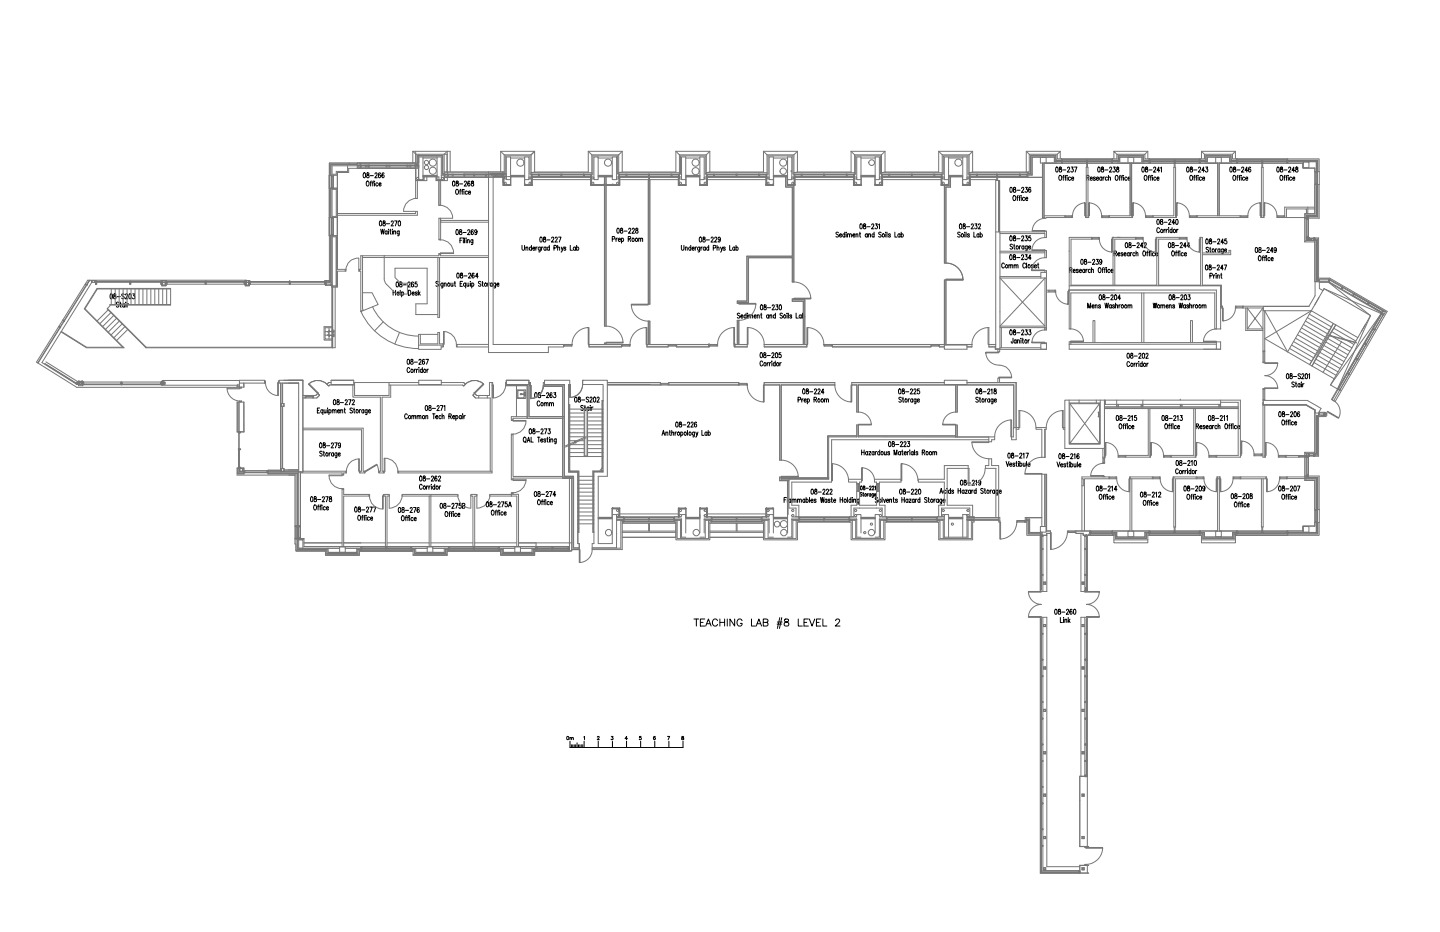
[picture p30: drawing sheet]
<svg xmlns="http://www.w3.org/2000/svg" width="432mm" height="279mm" viewBox="0 0 432 279" stroke-linecap="round" stroke-linejoin="round" font-family="sans-serif">
<!-- layer: 3_Text -->
<g fill="none" stroke="#000" stroke-width=".3">
<path d="M109.1 51.9l.1-.1a.85 .85 0 0 1 0 1.5l-.3-.6zM110 54.4l.1-.1a.72 .72 0 0 1 .6 .7 .72 .72 0 0 1-.7 .7l-.2-.5zM110 51.9v.4a.51 .51 0 0 1 .7 .4 .51 .51 0 0 1-.5 .6 .54 .54 0 0 1-.2-.7 .54 .54 0 0 1 .6-.3v-.4zM111 54.8h.4M111 52.7h1M111.4 54.3l-.3 .3v1.2M111.6 54.8h.4M112 54.3l-.2 .3v1.2M112.3 54.4h.1M112.3 54.8v1M112.4 52.2l.1-.2a.34 .34 0 0 1 .5-.1 .34 .34 0 0 1 0 .5l-.6 .9h.7M113.3 55l-.1-.1a.4 .4 0 0 0-.5 .4 .4 .4 0 0 0 .6 .3"/>
<path d="M113.6 55.2h.7l-.1-.3a.4 .4 0 0 0-.6 .4 .4 .4 0 0 0 .7 .3M114.1 52l-.1-.1a.74 .74 0 0 0-.7 .5 .74 .74 0 0 0 .3 .8 .38 .38 0 0 0 .6-.4 .38 .38 0 0 0-.7-.2v.2M115.1 52v-.1a.74 .74 0 0 0-.7 .5 .74 .74 0 0 0 .3 .8 .38 .38 0 0 0 .5-.4 .38 .38 0 0 0-.6-.2l-.1 .2M135.8 54.4l.2-.1a.85 .85 0 0 1 0 1.5l-.3-.3zM136.8 54.4v.4a.51 .51 0 0 1 .7 .4 .51 .51 0 0 1-.5 .6 .54 .54 0 0 1-.2-.7 .54 .54 0 0 1 .6-.3v-.4zM136.8 56.8h.1a.72 .72 0 0 1 .6 .7 .72 .72 0 0 1-.7 .7l-.2-.5zM137.8 55.1h.9M137.8 57.3h.4M138.2 56.8l-.2 .2v1.3M138.4 57.3h.4M138.9 56.8l-.3 .2v1.3M139.1 56.8h.1"/>
<path d="M139.1 57.3v1M139.2 54.7l.1-.3a.34 .34 0 0 1 .5 0 .34 .34 0 0 1 0 .5l-.6 .9h.7M140.1 57.5l-.1-.2a.4 .4 0 0 0-.5 .5 .4 .4 0 0 0 .6 .2M140.5 57.7h.6l-.1-.4a.4 .4 0 0 0-.5 .5 .4 .4 0 0 0 .6 .2M140.9 54.5l-.2-.2a.89 .89 0 0 0-.1 1.5 .44 .44 0 0 0 .3-.6 .44 .44 0 0 0-.5-.3l-.1 .4M141.4 54.4v.4a.51 .51 0 0 1 .6 .4 .51 .51 0 0 1-.4 .6 .54 .54 0 0 1-.3-.7 .54 .54 0 0 1 .6-.3v-.4zM303 56.2a.73 .73 0 0 1 .7 .5 .73 .73 0 0 1-.3 .9l-.3 .1-.2-.3zM304 58.7h.1a.72 .72 0 0 1 .5 .7 .72 .72 0 0 1-.6 .7l-.3-.5zM304 56.2l-.1 .3a.78 .78 0 0 1 .6 1.1 .46 .46 0 0 1-.7-.4 .46 .46 0 0 1 .6-.5l.1-.5zM304.9 59.1h.4M304.9 57h1M305.3 58.7l-.2 .2v1.2"/>
<path d="M305.5 59.1h.4M306 58.7l-.3 .2v1.2M306.2 58.7h.1M306.2 59.1v1M306.4 56.5v-.2a.34 .34 0 0 1 .5-.1 .34 .34 0 0 1 0 .5l-.6 1h.7M307.2 59.4l-.1-.2a.41 .41 0 0 0-.5 .5 .41 .41 0 0 0 .6 .2M307.5 56.2h.6l-.4 .5a.43 .43 0 0 1 .4 .7 .43 .43 0 0 1-.7 0M307.6 59.6h.6l-.1-.4a.41 .41 0 0 0-.6 .5 .41 .41 0 0 0 .7 .2M309.1 56.4l-.2-.2a.91 .91 0 0 0-.1 1.5 .44 .44 0 0 0 .3-.6 .44 .44 0 0 0-.5-.3l-.2 .4M316.7 50.2a.73 .73 0 0 1 .7 .5 .73 .73 0 0 1-.3 .8l-.2 .1-.3-.3zM317.7 50.2l-.1 .2a.78 .78 0 0 1 .6 1.1 .5 .5 0 0 1-.7-.5 .5 .5 0 0 1 .7-.4v-.4zM317.7 52.6h.1a.72 .72 0 0 1 .6 .7 .72 .72 0 0 1-.7 .7l-.2-.5z"/>
<path d="M318.7 50.9h.9M318.7 53.1h.3M319.1 52.6l-.3 .3v1.2M319.3 53.1h.4M319.7 52.6l-.2 .3v1.2M319.9 52.6h.1M320 53.1v1M320.1 50.4v-.2a.34 .34 0 0 1 .5 0 .34 .34 0 0 1 .1 .5l-.7 .9h.8M321 53.3l-.1-.2a.42 .42 0 0 0-.6 .5 .42 .42 0 0 0 .7 .2M321.2 50.1h.6l-.3 .6a.43 .43 0 0 1 .4 .6 .43 .43 0 0 1-.8 0M321.3 53.5h.7l-.1-.4a.44 .44 0 0 0-.6 .5 .44 .44 0 0 0 .6 .4l.1-.2M322.2 50.1h.7l-.5 1.5"/>
<path d="M325.8 53.3l.6-.1 .1-.5-.7-.1v1.5M326.2 53.3l.3 .8M326.9 53.5h.7l-.2-.4a.44 .44 0 0 0-.5 .5 .44 .44 0 0 0 .5 .4l.2-.2M328.5 53.3l-.6-.2v.3l.6 .4-.2 .3-.4-.3M328.8 53.5h.6l-.1-.4a.44 .44 0 0 0-.5 .5 .44 .44 0 0 0 .5 .4l.1-.2M329.3 50.2l.2-.1a.87 .87 0 0 1 0 1.5l-.4-.7zM330.3 50.2v.2a.78 .78 0 0 1 .6 1.1 .46 .46 0 0 1-.7-.3 .46 .46 0 0 1 .6-.5l.1-.5zM330.4 53.3l-.1-.2a.44 .44 0 0 0-.6 .5 .44 .44 0 0 0 .6 .4l.1-.2M330.4 53.1v1M330.8 53.1v1M331.2 53.1l-.4 .4M331.3 50.9h.9"/>
<path d="M332.1 53.3l-.1-.2a.41 .41 0 0 0-.6 .5 .41 .41 0 0 0 .7 .2M332.4 53.3l.3-.2h.2l.1 1M332.4 52.6v1.5M332.7 50.4l.1-.2a.34 .34 0 0 1 .4 0 .34 .34 0 0 1 .1 .5l-.6 .9h.7M333.8 50.1h.6l-.3 .6a.43 .43 0 0 1 .4 .6 .43 .43 0 0 1-.8 0M334.6 52.6h.1a.72 .72 0 0 1 .6 .7 .72 .72 0 0 1-.7 .7l-.2-.5zM334.9 50.2l-.1 .2a.78 .78 0 0 1 .6 1.1 .5 .5 0 0 1-.7-.5 .5 .5 0 0 1 .7-.4v-.4zM335.6 53.1h.4M336 52.6l-.3 .3v1.2M336.2 53.1h.4M336.6 52.6l-.2 .3v1.2M336.8 52.6h.1"/>
<path d="M336.9 53.1v1M337.9 53.3l-.1-.2a.44 .44 0 0 0-.5 .5 .44 .44 0 0 0 .5 .4l.1-.2M338.2 53.5h.7l-.1-.4a.44 .44 0 0 0-.6 .5 .44 .44 0 0 0 .6 .4l.1-.2M342.5 50.2l.2-.1a.87 .87 0 0 1 0 1.5l-.3-.7zM343.3 52.6h.1a.72 .72 0 0 1 .6 .7 .72 .72 0 0 1-.7 .7l-.2-.5zM343.5 50.2v.4a.48 .48 0 0 1 .7 .4 .48 .48 0 0 1-.7 .5 .6 .6 0 0 1 .6-.9v-.4zM344.3 53.1h.3M344.5 50.9h1M344.7 52.6l-.3 .3v1.2M344.9 53.1h.4M345.3 52.6l-.2 .3v1.2M345.5 52.6h.1"/>
<path d="M345.6 53.1v1M345.9 50.4l.1-.2a.34 .34 0 0 1 .5 0 .34 .34 0 0 1 0 .5l-.6 .9h.7M346.6 53.3l-.1-.2a.44 .44 0 0 0-.5 .5 .44 .44 0 0 0 .5 .4l.1-.2M346.9 53.5h.7l-.1-.4a.44 .44 0 0 0-.6 .5 .44 .44 0 0 0 .6 .4l.1-.2M347.7 51.1h-.8l.6-1v1.5M348 50.4l.3-.3v1.5M356 50.2l.1-.1a.87 .87 0 0 1 0 1.5l-.3-.7zM357 50.2v.4a.48 .48 0 0 1 .6 .4 .48 .48 0 0 1-.6 .5 .6 .6 0 0 1 .5-.9v-.4zM357 52.6h.1a.72 .72 0 0 1 .5 .7 .72 .72 0 0 1-.6 .7l-.2-.5zM357.9 50.9h1M357.9 53.1h.4M358.4 52.6l-.3 .3v1.2"/>
<path d="M358.6 53.1h.3M359 52.6l-.3 .3v1.2M359.2 52.6h.1M359.3 53.1v1M359.4 50.4v-.2a.34 .34 0 0 1 .5 0 .34 .34 0 0 1 .1 .5l-.7 .9h.8M360.3 53.3l-.1-.2a.44 .44 0 0 0-.6 .5 .44 .44 0 0 0 .6 .4l.1-.2M360.6 53.5h.6l-.1-.4a.44 .44 0 0 0-.5 .5 .44 .44 0 0 0 .5 .4l.1-.2M361.2 51.1h-.8l.5-1v1.5M361.5 50.1h.6l-.3 .6a.43 .43 0 0 1 .4 .6 .43 .43 0 0 1-.8 0M368.9 50.2a.73 .73 0 0 1 .7 .5 .73 .73 0 0 1-.3 .8l-.2 .1-.3-.3zM369.9 52.6h.1a.72 .72 0 0 1 .6 .7 .72 .72 0 0 1-.7 .7l-.2-.5zM369.9 50.2v.4a.48 .48 0 0 1 .7 .4 .48 .48 0 0 1-.7 .5 .58 .58 0 0 1 0-.6 .58 .58 0 0 1 .6-.3v-.4z"/>
<path d="M370.9 53.1h.3M370.9 50.9h.9M371.3 52.6l-.3 .3v1.2M371.5 53.1h.4M371.9 52.6l-.2 .3v1.2M372.1 52.6h.1M372.2 53.1v1M372.3 50.4l.1-.2a.35 .35 0 0 1 .5 0 .35 .35 0 0 1 0 .5l-.6 .9h.7M373.2 53.3l-.1-.2a.41 .41 0 0 0-.6 .5 .41 .41 0 0 0 .7 .2M373.5 53.5h.7l-.1-.4a.42 .42 0 0 0-.6 .5 .42 .42 0 0 0 .7 .2M374.1 51.1h-.8l.6-1v1.5M375 50.3l-.2-.2a.9 .9 0 0 0 0 1.5 .45 .45 0 0 0 .3-.6 .45 .45 0 0 0-.6-.3l-.1 .4"/>
<path d="M383 50.2l.2-.1a.87 .87 0 0 1 0 1.5l-.4-.7zM384 50.2v.2a.78 .78 0 0 1 .6 1.1 .46 .46 0 0 1-.7-.3 .46 .46 0 0 1 .6-.5l.1-.5zM384 52.6h.1a.72 .72 0 0 1 .6 .7 .72 .72 0 0 1-.7 .7l-.2-.5zM385 50.9h.9M385 53.1h.3M385.4 52.6l-.3 .3v1.2M385.6 53.1h.4M386 52.6l-.2 .3v1.2M386.2 52.6h.1M386.3 53.1v1M386.4 50.4l.1-.2a.34 .34 0 0 1 .4 0 .34 .34 0 0 1 .1 .5l-.6 .9h.7M387.3 53.3l-.1-.2a.41 .41 0 0 0-.5 .5 .41 .41 0 0 0 .6 .2"/>
<path d="M387.6 53.5h.7l-.1-.4a.41 .41 0 0 0-.6 .5 .41 .41 0 0 0 .7 .2M388.2 51.1h-.8l.5-1v1.5M388.6 50.2l-.1 .2a.78 .78 0 0 1 .6 1.1 .46 .46 0 0 1-.7-.3 .46 .46 0 0 1 .6-.5l.1-.5zM113.9 66.3l.2-.1a.85 .85 0 0 1 0 1.5l-.3-.3zM114.2 68.7l.2 1.5 .3-1.5 .3 1.5 .2-1.5M114.9 66.3v.4a.51 .51 0 0 1 .6 .4 .51 .51 0 0 1-.4 .6 .54 .54 0 0 1-.3-.6 .54 .54 0 0 1 .6-.4v-.4zM115.9 67.1h.9M116.1 69.4l-.1-.1a.4 .4 0 0 0-.6 .4 .4 .4 0 0 0 .7 .3M116.1 69.2v1M116.5 68.8h.1M116.5 69.2v1M116.9 69.2h.4"/>
<path d="M117.1 68.7v1.2l.2 .3M117.3 66.6l.1-.2a.34 .34 0 0 1 .5-.1 .34 .34 0 0 1 0 .5l-.6 .9h.7M117.6 68.8h.1M117.7 69.2v1M118 69.5l.3-.3 .3 .1v.9M118 69.2v1M118.3 66.2h.8l-.6 1.5M119.5 66.3l.2-.1a.85 .85 0 0 1 0 1.5l-.3-.6zM119.7 69.2v1.3l-.5 .1M119.7 69.4l-.1-.1a.4 .4 0 0 0-.5 .4 .4 .4 0 0 0 .6 .3M136.9 68.9h.1a.85 .85 0 0 1 0 1.4l-.3-.6zM137.9 68.9v.4a.51 .51 0 0 1 .6 .4 .51 .51 0 0 1-.5 .6 .54 .54 0 0 1-.2-.6 .54 .54 0 0 1 .6-.4v-.4z"/>
<path d="M137.9 72.1h.4M138.6 71.3h-.7v1.5M138.8 69.7h1M138.9 71.4h.1M138.9 71.8v1M139.3 71.3v1.5M139.7 71.4h.1M139.8 71.8v1M140.1 72.1l.3-.3 .3 .1v.9M140.1 71.8v1M140.3 69.2l.2-.3 .4 .2-.7 1.2h.7M141.8 71.8v1.4l-.5 .1"/>
<path d="M141.8 72.1l-.1-.2a.4 .4 0 0 0-.5 .4 .4 .4 0 0 0 .6 .3M141.9 69.1v-.2a.74 .74 0 0 0-.8 .5 .74 .74 0 0 0 .3 .9 .38 .38 0 0 0 .6-.4 .38 .38 0 0 0-.7-.3v.3M143 69.3l-.1 .4a.38 .38 0 0 1-.6-.4 .38 .38 0 0 1 .7-.2l-.1 1.2-.5-.2M156.5 73.6v1l.4 .4 .4-.4v-1M157.7 74.3l.3-.2h.2l.1 .9M157.7 74.1v.9M159.4 74.3l-.1-.2a.41 .41 0 0 0-.6 .5 .41 .41 0 0 0 .7 .2M159.4 73.6v1.4M159.7 74.5h.7l-.1-.4a.4 .4 0 0 0-.6 .5 .4 .4 0 0 0 .7 .2M160.7 74.1v.9M161.1 74.1l-.4 .4M162 71.1h.2a.85 .85 0 0 1 0 1.5l-.3-.3z"/>
<path d="M162 74.1v1.3l-.5 .1M162 74.3l-.1-.2a.4 .4 0 0 0-.5 .5 .4 .4 0 0 0 .6 .2M162.4 74.1v.9M162.8 74.1l-.4 .4M163 71.1v.5a.51 .51 0 0 1 .7 .4 .51 .51 0 0 1-.5 .6 .54 .54 0 0 1-.2-.7 .54 .54 0 0 1 .6-.3v-.5zM163.7 74.3l-.1-.2a.41 .41 0 0 0-.5 .5 .41 .41 0 0 0 .6 .2M163.7 74.1v.9M164 71.9h.9M164.7 74.3l-.1-.2a.4 .4 0 0 0-.5 .5 .4 .4 0 0 0 .6 .2M164.7 73.6v1.4M165.4 71.4l.1-.2a.35 .35 0 0 1 .5-.1 .35 .35 0 0 1 0 .5l-.6 1h.7M166.1 74.3h.7v-.7h-.7v1.4"/>
<path d="M166.5 71.4v-.2a.34 .34 0 0 1 .5 0 .34 .34 0 0 1 .1 .4l-.7 1h.8M167.2 74.3l.3-.2h.2l.1 .9M167.2 73.6v1.4M167.5 71.1h.7l-.5 1.5M168.3 74.1l.3 .9 .3-.9M168.6 75l-.4 .5M169.7 74.3l-.6-.2v.3l.6 .4-.2 .2-.4-.2M171 73.6v1.4h.6M172.6 74.3l-.2-.2a.41 .41 0 0 0-.5 .5 .41 .41 0 0 0 .7 .2M172.6 74.1v.9M172.9 74.3l.1-.2a.4 .4 0 0 1 .6 .5 .4 .4 0 0 1-.7 .2M172.9 73.6v1.4"/>
<path d="M183.6 71.7l.7-.2-.1-.5-.6-.1v1.5M184.7 71.4v1M185.1 68.5l.2-.1a.87 .87 0 0 1 0 1.5l-.3-.6zM185.1 71.4l-.4 .4M185.4 71.8h.7l-.2-.3a.42 .42 0 0 0-.5 .4 .42 .42 0 0 0 .7 .3M186.1 68.5v.4a.51 .51 0 0 1 .6 .4 .51 .51 0 0 1-.4 .6 .54 .54 0 0 1-.3-.6 .54 .54 0 0 1 .6-.4v-.4zM186.4 71.6l.1-.1a.41 .41 0 0 1 .5 .4 .41 .41 0 0 1-.6 .3M186.4 71.4v1.5M187.1 69.3h.9M188.4 71.6l.6-.1 .1-.5-.7-.1v1.5M188.5 68.8l.1-.2a.34 .34 0 0 1 .5-.1 .34 .34 0 0 1 0 .5l-.6 .9h.7M188.8 71.6l.3 .8"/>
<path d="M189.6 68.8v-.2a.34 .34 0 0 1 .5-.1 .34 .34 0 0 1 .1 .5l-.7 .9h.8M190.7 68.5v.4a.51 .51 0 0 1 .6 .4 .51 .51 0 0 1-.4 .6 .54 .54 0 0 1-.3-.6 .54 .54 0 0 1 .6-.4v-.4zM191.5 71.7l.3-.3 .2 .1 .1 .9M191.5 71.4v1M192.1 71.7l.3-.3 .2 .1 .1 .9M204.3 73.6v1l.3 .4 .4-.2 .1-1.2M205.5 74.3l.3-.2h.2l.1 .9M205.5 74.1v.9M207.1 74.3l-.1-.2a.4 .4 0 0 0-.5 .5 .4 .4 0 0 0 .6 .2M207.1 73.6v1.4M207.5 74.5h.7l-.2-.4a.4 .4 0 0 0-.5 .5 .4 .4 0 0 0 .7 .2M208.5 74.1v.9"/>
<path d="M208.9 74.1l-.4 .4M209.8 74.1v1.3l-.5 .1M209.8 74.3l-.1-.2a.4 .4 0 0 0-.5 .5 .4 .4 0 0 0 .6 .2M209.8 71.1h.2a.85 .85 0 0 1 0 1.5l-.3-.3zM210.2 74.1v.9M210.6 74.1l-.4 .4M210.8 71.1v.5a.51 .51 0 0 1 .7 .4 .51 .51 0 0 1-.5 .6 .54 .54 0 0 1-.2-.7 .54 .54 0 0 1 .6-.3v-.5zM211.5 74.3l-.1-.2a.4 .4 0 0 0-.5 .5 .4 .4 0 0 0 .6 .2M211.5 74.1v.9M211.8 71.9h.9M212.5 74.3l-.1-.2a.4 .4 0 0 0-.5 .5 .4 .4 0 0 0 .6 .2M212.5 73.6v1.4"/>
<path d="M213.2 71.4l.1-.2a.34 .34 0 0 1 .5 0 .34 .34 0 0 1 0 .4l-.6 1h.7M213.9 74.3h.6v-.7h-.6v1.4M214.3 71.4l.1-.2a.34 .34 0 0 1 .4 0 .34 .34 0 0 1 .1 .4l-.7 1h.8M215 74.3l.3-.2h.2l.1 .9M215 73.6v1.4M216 71.6l-.2 .3a.38 .38 0 0 1-.5-.4 .38 .38 0 0 1 .6-.2l-.1 1.2-.4-.2M216.1 74.1l.3 .9 .3-.9M216.4 75l-.4 .5M217.5 74.3l-.2-.2-.4 .2 .5 .3v.4l-.5-.2M218.8 73.6v1.4h.6M220.3 74.3l-.1-.2a.4 .4 0 0 0-.5 .5 .4 .4 0 0 0 .6 .2M220.3 74.1v.9"/>
<path d="M220.7 74.3l.1-.2a.4 .4 0 0 1 .6 .5 .4 .4 0 0 1-.7 .2M220.7 73.6v1.4M251.4 69.8l-.3-.2-.4 .2 .1 .4 .4 .2a.39 .39 0 0 1 .2 .6 .39 .39 0 0 1-.6 0l-.1-.1M251.7 70.5h.7l-.1-.3a.4 .4 0 0 0-.6 .4 .4 .4 0 0 0 .7 .3M253.3 70.3l-.1-.1a.4 .4 0 0 0-.5 .4 .4 .4 0 0 0 .6 .3M253.3 69.6v1.5M253.7 69.7h.1M253.7 70.1v1M254.1 70.4l.3-.3 .3 .1v.9M254.1 70.1v1M254.7 70.4l.3-.3 .2 .1 .1 .9M255.7 70.5h.7l-.1-.3a.41 .41 0 0 0-.6 .4 .41 .41 0 0 0 .7 .3"/>
<path d="M256.7 70.4l.2-.3 .3 .1 .1 .9M256.7 70.1v1M257.7 70.1h.4M257.9 69.6v1.2l.2 .3M258 67.2l.1-.1a.85 .85 0 0 1 0 1.5l-.2-.3zM259 67.2v.4a.49 .49 0 0 1 .6 .5 .49 .49 0 0 1-.6 .4 .59 .59 0 0 1 0-.6 .59 .59 0 0 1 .5-.3v-.4zM259.9 68h1M260.1 70.3l-.1-.1a.4 .4 0 0 0-.6 .4 .4 .4 0 0 0 .7 .3M260.1 70.1v1M260.5 70.4l.2-.3 .3 .1v.9M260.5 70.1v1M261.4 67.5l.4-.4 .2 .4-.7 1.1h.8"/>
<path d="M262.1 70.3l-.1-.1a.4 .4 0 0 0-.5 .4 .4 .4 0 0 0 .6 .3M262.1 69.6v1.5M262.5 67.1h.6l-.3 .6a.43 .43 0 0 1 .3 .6 .43 .43 0 0 1-.7 0M263.5 67.4l.2-.3v1.5M264.2 69.8l-.2-.2-.5 .2 .1 .4 .4 .2a.39 .39 0 0 1 .2 .6 .39 .39 0 0 1-.6 0l-.1-.1M265.6 69.7h.1M265.6 70.1v1M266 69.6v1.5M267 70.3l-.2-.2-.4 .2 .5 .4v.3l-.5-.1M268.3 69.6v1.5h.7M269.9 70.3l-.1-.1a.41 .41 0 0 0-.6 .4 .41 .41 0 0 0 .7 .3M269.9 70.1v1"/>
<path d="M270.2 70.3l.1-.1a.4 .4 0 0 1 .6 .4 .4 .4 0 0 1-.7 .3M270.2 69.6v1.5M287.8 67.2l.2-.1a.85 .85 0 0 1 0 1.5l-.3-.6zM287.9 69.8l-.2-.2-.5 .2 .1 .4 .5 .2a.4 .4 0 0 1 0 .7 .4 .4 0 0 1-.6-.2M288.9 67.2l-.1 .3a.8 .8 0 0 1 .6 1 .47 .47 0 0 1-.7-.3 .47 .47 0 0 1 .6-.5l.1-.5zM289.2 69.7h.1M289.3 70.1v1M289.7 69.6v1.5M289.8 68h1M290.7 70.3l-.2-.2-.4 .2 .5 .4v.3l-.5-.1M291.3 67.5l.4-.4 .2 .4-.7 1.1h.7M292 69.6v1.5h.7"/>
<path d="M292.4 67.1h.5l-.3 .6a.43 .43 0 0 1 .4 .6 .43 .43 0 0 1-.8 0M293.4 67.5l.2-.4 .4 .3-.7 1.2h.8M293.6 70.3l-.1-.1a.4 .4 0 0 0-.6 .4 .4 .4 0 0 0 .7 .3M293.6 70.1v1M293.9 70.3l.1-.1a.41 .41 0 0 1 .6 .4 .41 .41 0 0 1-.7 .3M293.9 69.6v1.5M301.2 79.2a.42 .42 0 0 0-.5-.3 .42 .42 0 0 0-.3 .5v.4a.42 .42 0 0 0 .3 .5 .42 .42 0 0 0 .5-.3M302.5 79.6l.3-.2h.2l.1 .9M302.5 79.4v.9M302.9 76.4h.2a.85 .85 0 0 1 0 1.5l-.4-.7zM302.9 70.8l.2-.1a.85 .85 0 0 1 0 1.5l-.3-.6zM303.1 79.6l.3-.2h.2l.1 .9"/>
<path d="M303.6 73.4l-.2-.2-.5 .2 .1 .4 .4 .2a.4 .4 0 0 1 .1 .6 .4 .4 0 0 1-.6-.1M303.9 76.4v.5a.48 .48 0 0 1 .6 .4 .48 .48 0 0 1-.6 .5 .59 .59 0 0 1 0-.6 .59 .59 0 0 1 .5-.3v-.5zM304 70.8l-.1 .3a.78 .78 0 0 1 .6 1 .5 .5 0 0 1-.7-.4 .5 .5 0 0 1 .7-.5v-.4zM304 73.7h.3M304.1 73.2v1.2l.3 .3M304.1 79.6l.3-.2h.2l.1 .9M304.1 79.4v.9M304.7 79.6l.2-.2h.3l.1 .9M304.9 77.2h.9M304.9 71.6h1M305.7 73.7v1M306.1 73.7l-.4 .4"/>
<path d="M306.3 76.7l.1-.2a.34 .34 0 0 1 .5-.1 .34 .34 0 0 1 0 .5l-.6 1h.7M306.3 71.1l.3-.4 .4 .3-.7 1.2h.7M307 73.9l-.1-.1a.41 .41 0 0 0-.5 .4 .41 .41 0 0 0 .6 .3M307 73.7v1M307.4 76.4h.6l-.3 .5a.43 .43 0 0 1 .4 .7 .43 .43 0 0 1-.8 0M307.4 70.7h.6l-.3 .6a.43 .43 0 0 1 .4 .6 .43 .43 0 0 1-.8 0M307.5 79.2a.42 .42 0 0 0-.5-.3 .42 .42 0 0 0-.3 .5v.4a.42 .42 0 0 0 .3 .5 .42 .42 0 0 0 .5-.3M307.8 78.8v1.5M308 73.7v1.3l-.4 .1M308 73.9l-.1-.1a.43 .43 0 0 0-.5 .4 .43 .43 0 0 0 .5 .4l.1-.1M308.4 74.1h.7l-.2-.3a.43 .43 0 0 0-.5 .4 .43 .43 0 0 0 .5 .4l.2-.1M309.1 70.7h-.6v.7a.42 .42 0 0 1 .6 0 .42 .42 0 0 1-.1 .6 .42 .42 0 0 1-.6-.1"/>
<path d="M309.2 77.4h-.8l.5-1v1.5M309.8 79.6l-.5-.2v.3l.5 .4-.2 .2-.3-.2M310.2 79.8h.6l-.1-.4a.42 .42 0 0 0-.6 .5 .42 .42 0 0 0 .7 .2M311.1 79.4h.4M311.3 78.8v1.3l.3 .2M324.2 77.8l.2-.1a.87 .87 0 0 1 0 1.5l-.3-.6zM325.2 77.8v.5a.51 .51 0 0 1 .7 .4 .51 .51 0 0 1-.5 .5 .54 .54 0 0 1-.2-.6 .54 .54 0 0 1 .6-.3v-.5zM326.2 78.6h1M327.6 78.1l.1-.2a.34 .34 0 0 1 .5-.1 .34 .34 0 0 1 0 .5l-.6 .9h.7M328.7 77.7h.6l-.3 .6a.43 .43 0 0 1 .4 .7 .43 .43 0 0 1-.8 0M330.4 78.3l-.2 .3a.38 .38 0 0 1-.5-.4 .38 .38 0 0 1 .6-.2l-.1 1.2-.4-.2M334.1 75.9h.6l.1-.5-.7-.2v1.5"/>
<path d="M334.4 75.9l.4 .8M335.2 76.2h.6v-.3a.39 .39 0 0 0-.6 .3 .39 .39 0 0 0 .6 .3M336.7 75.9l-.2-.2-.4 .2 .6 .4v.4l-.6-.2M337 76.2h.7l-.1-.4a.4 .4 0 0 0-.6 .5 .4 .4 0 0 0 .7 .2M337.6 72.8h.1a.85 .85 0 0 1 0 1.5l-.3-.7zM338.6 72.8l-.1 .3a.8 .8 0 0 1 .6 1.1 .46 .46 0 0 1-.7-.4 .46 .46 0 0 1 .6-.5l.1-.5zM338.6 75.9l-.1-.1a.4 .4 0 0 0-.5 .5 .4 .4 0 0 0 .6 .2M338.6 75.7v1M339 75.7v1M339.4 75.7l-.4 .5M339.5 73.6h1M340.3 75.9l-.1-.1a.41 .41 0 0 0-.5 .5 .41 .41 0 0 0 .6 .2"/>
<path d="M340.7 76l.2-.3 .3 .1v.9M340.7 75.2v1.5M341 73.1l.4-.3 .2 .4-.7 1.1h.8M342.8 73.7h-.8l.5-.9v1.5M342.9 75.3l.1-.1a.72 .72 0 0 1 .5 .8 .72 .72 0 0 1-.6 .7l-.2-.5zM343.1 73.1l.2-.3 .4 .2-.7 1.3h.8M343.8 75.7h.4M344.3 75.2l-.3 .3v1.2M344.5 75.7h.3M344.9 75.2l-.3 .3v1.2M345.1 75.3h.1M345.2 75.7v1"/>
<path d="M346.2 75.9l-.1-.1a.4 .4 0 0 0-.6 .5 .4 .4 0 0 0 .7 .2M346.5 76.2h.6v-.3a.39 .39 0 0 0-.6 .3 .39 .39 0 0 0 .6 .3M347 65.8h.2a.83 .83 0 0 1 0 1.5l-.3-.7zM347.7 68.6a.42 .42 0 0 0-.5-.3 .42 .42 0 0 0-.3 .5l.2 .9h.3l.3-.3M348.1 65.8v.5a.51 .51 0 0 1 .6 .4 .51 .51 0 0 1-.5 .6 .54 .54 0 0 1-.2-.7 .54 .54 0 0 1 .6-.3v-.5zM349 66.6h1M349 68.7v1M349.4 68.7l-.4 .5M349.7 68.7v1M350.1 68.7l-.4 .5M350.5 66.1l.4-.3 .2 .4-.7 1.1h.7M350.4 68.3h.1"/>
<path d="M350.5 68.7v1M350.5 72.8l.1-.1a.87 .87 0 0 1 0 1.6l-.3-.7zM351.5 69l-.2-.2a.4 .4 0 0 0-.5 .5 .4 .4 0 0 0 .7 .2M351.5 68.3v1.4M351.5 72.8v.3a.78 .78 0 0 1 .5 1.1 .46 .46 0 0 1-.6-.4 .46 .46 0 0 1 .5-.5l.1-.5zM351.5 75.3l.1-.1a.72 .72 0 0 1 .6 .8 .72 .72 0 0 1-.7 .7l-.2-.5zM352.3 66.8h-.8l.5-1v1.5M352.5 73.6h.9M352.5 75.7h.4M352.7 65.8h.1a.85 .85 0 0 1 0 1.5l-.2-.3zM352.8 68.7v1M352.9 75.2l-.3 .3v1.2"/>
<path d="M353.1 75.7h.4M353.3 68.7l-.5 .5M353.5 75.2l-.2 .3v1.2M353.8 75.3h.1M353.8 75.7v1M353.9 73.1v-.2a.34 .34 0 0 1 .5-.1 .34 .34 0 0 1 .1 .5l-.7 1h.8M354.8 75.9l-.1-.1a.41 .41 0 0 0-.5 .4 .41 .41 0 0 0 .6 .3M355.2 76.2h.6l-.1-.4a.44 .44 0 0 0-.6 .4 .44 .44 0 0 0 .6 .5l.1-.2M355.7 73.7h-.8l.5-1v1.6M356.8 73.7h-.8l.5-1v1.6M361.6 79.5l.2-.1a.85 .85 0 0 1 0 1.5l-.3-.3zM361.7 71.7l.2-.1a.87 .87 0 0 1 0 1.5l-.4-.6z"/>
<path d="M362.4 74.3l-.3-.2-.4 .2 .7 .9-.3 .4-.4-.2M362.6 79.5v.4a.48 .48 0 0 1 .6 .5 .48 .48 0 0 1-.6 .5 .59 .59 0 0 1 0-.7 .59 .59 0 0 1 .5-.3v-.4zM362.7 71.7v.4a.48 .48 0 0 1 .6 .5 .48 .48 0 0 1-.6 .4 .6 .6 0 0 1 .5-.9v-.4zM362.7 74.6h.4M362.9 74.1v1.2l.2 .3M363.7 72.5h.9M364.5 74.6v1M364.9 74.6l-.4 .4M365 79.8l.1-.2a.34 .34 0 0 1 .4-.1 .34 .34 0 0 1 .1 .5l-.6 .9h.7M365.1 72l.1-.2a.34 .34 0 0 1 .4-.1 .34 .34 0 0 1 .1 .5l-.6 .9h.7M365.8 74.8l-.1-.1a.44 .44 0 0 0-.5 .4 .44 .44 0 0 0 .5 .4l.1-.1M365.8 74.6v1"/>
<path d="M366.8 74.6v1.4h-.5M366.8 74.8l-.1-.1a.42 .42 0 0 0-.6 .4 .42 .42 0 0 0 .7 .3M366.9 72.6h-.8l.5-1v1.5M367.1 79.4h.7l-.5 1.5M367.2 75h.6l-.1-.3a.41 .41 0 0 0-.5 .4 .41 .41 0 0 0 .6 .3M367.8 71.6h-.5l-.1 .7a.42 .42 0 0 1 .6 0 .42 .42 0 0 1 0 .6 .42 .42 0 0 1-.6-.1M376.5 74.3l.2-.1a.85 .85 0 0 1 0 1.5l-.3-.3zM377.5 76.8l.1-.1a.72 .72 0 0 1 .6 .7 .72 .72 0 0 1-.7 .7l-.2-.5zM377.5 74.3v.4a.51 .51 0 0 1 .7 .4 .51 .51 0 0 1-.5 .6 .54 .54 0 0 1-.2-.7 .54 .54 0 0 1 .6-.3v-.4zM378.5 77.2h.4M378.5 75.1h1M378.9 76.7l-.3 .3v1.2"/>
<path d="M379.1 77.2h.4M379.5 76.7l-.2 .3v1.2M379.8 76.8h.1M379.8 77.2v1M379.9 74.6l.1-.2a.34 .34 0 0 1 .5-.1 .34 .34 0 0 1 0 .5l-.6 .9h.7M380.8 77.4l-.1-.1a.4 .4 0 0 0-.5 .4 .4 .4 0 0 0 .6 .3M381.1 77.6h.7l-.1-.3a.4 .4 0 0 0-.6 .4 .4 .4 0 0 0 .7 .3M381.7 75.2h-.7l.5-1v1.5M382.7 74.7l-.2 .4a.38 .38 0 0 1-.5-.5 .38 .38 0 0 1 .7-.2l-.2 1.2-.4-.1M33.1 88.2a.74 .74 0 0 1 .8 .6 .74 .74 0 0 1-.5 .8l-.4-.3zM34.2 88.2l-.1 .3a.78 .78 0 0 1 .6 1 .5 .5 0 0 1-.7-.4 .5 .5 0 0 1 .7-.5v-.4zM35.1 88.9h1"/>
<path d="M35.6 90.8l-.3-.2-.4 .2v.3l.5 .3a.4 .4 0 0 1 .1 .6 .4 .4 0 0 1-.6-.1M35.9 91.1h.4M36.1 90.6v1.2l.3 .3M37.3 88.3l-.3-.2-.5 .2 .1 .4 .5 .2a.39 .39 0 0 1 0 .7 .39 .39 0 0 1-.6-.2M37.3 91.3l-.1-.2a.41 .41 0 0 0-.5 .5 .41 .41 0 0 0 .6 .3M37.3 91.1v1M37.6 88.5l.1-.3a.34 .34 0 0 1 .5 0 .34 .34 0 0 1 0 .5l-.6 .9h.7M37.7 90.7h.1M37.7 91.1v1M38.1 91.1v1M38.5 91.1l-.4 .4M38.8 88.2a.74 .74 0 0 1 .7 .6 .74 .74 0 0 1-.4 .8l-.4-.3z"/>
<path d="M39.8 88.1h.6l-.3 .6a.43 .43 0 0 1 .3 .6 .43 .43 0 0 1-.7 0M117.9 87v1.5M117.9 87.7h.7M118.6 87v1.5M118.9 84.6l.2-.1a.85 .85 0 0 1 0 1.5l-.3-.3zM119.1 87.9h.6l-.1-.3a.4 .4 0 0 0-.5 .4 .4 .4 0 0 0 .6 .3M119.9 84.6v.4a.51 .51 0 0 1 .7 .4 .51 .51 0 0 1-.5 .6 .54 .54 0 0 1-.2-.6 .54 .54 0 0 1 .6-.4v-.4zM120 87v1.5M120.4 87.7l.1-.1a.4 .4 0 0 1 .6 .4 .4 .4 0 0 1-.7 .3M120.4 87.5v1.5M120.9 85.4h.9M122.3 84.9l.1-.2a.34 .34 0 0 1 .5-.1 .34 .34 0 0 1 0 .5l-.6 .9h.7"/>
<path d="M122.4 87a.74 .74 0 0 1 .8 .8 .74 .74 0 0 1-.8 .7zM123.6 87.9h.6l-.1-.3a.4 .4 0 0 0-.5 .4 .4 .4 0 0 0 .6 .3M124 84.8l-.2-.3a.89 .89 0 0 0-.1 1.5 .44 .44 0 0 0 .3-.5 .44 .44 0 0 0-.5-.3l-.2 .3M125 84.5h-.5l-.1 .7a.42 .42 0 0 1 .6 0 .42 .42 0 0 1 0 .6 .42 .42 0 0 1-.6-.1M125.1 87.7l-.2-.2-.4 .2 .6 .4v.3l-.6-.1M125.4 87v1.5M125.6 87.9l.4 .6M126 87.5l-.6 .7M131.4 84.6l-.2-.3-.5 .3 .1 .3 .4 .2a.39 .39 0 0 1 .2 .6 .39 .39 0 0 1-.6 .1l-.1-.2M131.8 84.4h.1M131.8 84.8v1M132.8 84.8v1.4l-.4 .1"/>
<path d="M132.8 85l-.1-.1a.41 .41 0 0 0-.5 .5 .41 .41 0 0 0 .6 .2M133.2 85.1l.3-.3 .2 .1 .1 .9M133.2 84.8v1M135.2 84.8l.1 1h.3l.2-.2M135.8 84.8v1M136.2 84.8h.4M136.4 84.3v1.3l.3 .2M137.1 81.9h.2a.85 .85 0 0 1 0 1.5l-.4-.7zM138 85h.4M138.1 81.9v.3a.8 .8 0 0 1 .6 1.1 .46 .46 0 0 1-.7-.4 .46 .46 0 0 1 .6-.5l.1-.5zM138.7 84.3h-.7v1.5h.7M139.1 82.7h.9"/>
<path d="M139.6 85l-.1-.1a.4 .4 0 0 0-.5 .5 .4 .4 0 0 0 .6 .2M139.6 84.8v1.5M140 84.8l.1 1h.2l.3-.2M140.5 82.2l.4-.3 .3 .4-.7 1.1h.7M140.6 84.8v1M141 84.4h.1M141.1 84.8v1M141.5 85l.1-.1a.4 .4 0 0 1 .5 .5 .4 .4 0 0 1-.6 .2M141.5 84.8v1.5M142.2 82.1l-.1-.2a.73 .73 0 0 0-.7 .6 .73 .73 0 0 0 .4 .9 .4 .4 0 0 0 .4-.6 .4 .4 0 0 0-.6-.2l-.1 .2M143.4 82.8h-.8l.5-.9v1.5M144.2 84.6l-.2-.3-.5 .3 .1 .3 .4 .2a.39 .39 0 0 1 .2 .6 .39 .39 0 0 1-.6 .1l-.1-.2"/>
<path d="M144.5 84.8h.4M144.7 84.3v1.3l.2 .2M146.3 84.8v1M146.7 84.8l-.4 .5M147.6 85l-.1-.1a.4 .4 0 0 0-.5 .5 .4 .4 0 0 0 .6 .2M147.6 84.8v1M148.6 84.8v1.4l-.5 .1M148.6 85l-.1-.1a.41 .41 0 0 0-.5 .5 .41 .41 0 0 0 .6 .2M149 85.3h.6l-.1-.4a.4 .4 0 0 0-.5 .5 .4 .4 0 0 0 .6 .2M221.8 94.1l-.2-.2-.5 .2v.3l.5 .3a.4 .4 0 0 1 .1 .6 .4 .4 0 0 1-.6-.1M222.1 94.8h.7l-.1-.4a.43 .43 0 0 0-.6 .5 .43 .43 0 0 0 .6 .4l.1-.1M223.7 94.6l-.1-.2a.41 .41 0 0 0-.5 .5 .41 .41 0 0 0 .6 .3"/>
<path d="M223.7 93.9v1.5M224.1 94h.1M224.2 94.4v1M224.5 94.7l.3-.3h.3v1M224.5 94.4v1M225.1 94.7l.3-.3h.3v1M226.1 94.8h.7l-.1-.4a.41 .41 0 0 0-.6 .5 .41 .41 0 0 0 .7 .3M227.1 94.7l.3-.3h.2l.1 1M227.1 94.4v1M228.1 94.4h.4M228.2 91.5l.1-.1a.85 .85 0 0 1 0 1.5l-.3-.7zM228.3 93.9v1.2l.2 .3"/>
<path d="M229.2 91.5v.4a.48 .48 0 0 1 .6 .5 .48 .48 0 0 1-.6 .4 .59 .59 0 0 1-.1-.6 .59 .59 0 0 1 .6-.3v-.4zM230.1 92.2h1M230.5 94.6l-.1-.2a.41 .41 0 0 0-.6 .5 .41 .41 0 0 0 .7 .3M230.5 94.4v1M230.9 94.7l.2-.3h.3v1M230.9 94.4v1M231.5 91.8l.1-.3a.34 .34 0 0 1 .5 0 .34 .34 0 0 1 0 .5l-.6 .9h.7M232.5 94.6l-.1-.2a.42 .42 0 0 0-.6 .5 .42 .42 0 0 0 .7 .3M232.5 93.9v1.5M232.7 91.4h.6l-.4 .6a.43 .43 0 0 1 .4 .6 .43 .43 0 0 1-.7 0M233.8 91.5l.1-.1a.85 .85 0 0 1 0 1.5l-.3-.7zM234.6 94.1l-.2-.2-.5 .2v.3l.5 .3a.4 .4 0 0 1 .1 .6 .4 .4 0 0 1-.6-.1"/>
<path d="M236 94h.1M236 94.4v1M236.4 93.9v1.5M237.4 94.6l-.5-.2v.3l.5 .5-.2 .2-.4-.2M238.7 93.9v1.5h.7M240.3 94.6l-.1-.2a.41 .41 0 0 0-.6 .5 .41 .41 0 0 0 .7 .3M240.3 94.4v1M240.6 94.6l.1-.2a.41 .41 0 0 1 .6 .5 .41 .41 0 0 1-.7 .3M240.6 93.9v1.5M302.9 99l.2-.1a.87 .87 0 0 1 0 1.5l-.3-.6zM304 99l-.1 .3a.78 .78 0 0 1 .6 1 .5 .5 0 0 1-.7-.4 .5 .5 0 0 1 .7-.5v-.4zM304.9 99.8h1"/>
<path d="M306.3 99.3l.1-.3a.34 .34 0 0 1 .5 0 .34 .34 0 0 1 0 .5l-.6 .9h.7M307.4 98.9h.6l-.3 .6a.43 .43 0 0 1 .4 .6 .43 .43 0 0 1-.8 0M308.5 98.9h.6l-.3 .6a.43 .43 0 0 1 .4 .6 .43 .43 0 0 1-.8 0M320.7 80.9h.6v-.6l-.6-.1v1.5M321.1 80.9l.3 .8M321.8 81.2h.6l-.1-.4a.41 .41 0 0 0-.5 .4 .41 .41 0 0 0 .6 .3M323.3 80.9l-.5-.1v.3l.5 .4-.2 .2-.3-.2M323.7 81.2h.6l-.1-.4a.41 .41 0 0 0-.6 .4 .41 .41 0 0 0 .7 .3M325.3 80.9l-.1-.1a.42 .42 0 0 0-.6 .4 .42 .42 0 0 0 .7 .3M325.3 80.7v1M325.6 80.7v1M326.1 80.7l-.5 .5"/>
<path d="M326.2 92.4v-1.5l.4 1.5 .4-1.5v1.5M327 80.9l-.1-.1a.44 .44 0 0 0-.6 .4 .44 .44 0 0 0 .6 .5l.1-.2M327.3 81l.3-.3 .2 .1 .1 .9M327.3 80.2v1.5M327.4 91.8h.7l-.1-.4a.4 .4 0 0 0-.6 .5 .4 .4 0 0 0 .7 .2M328.4 91.7l.3-.3h.2l.1 1M328.4 91.4v1M329.5 80.3l.1-.1a.72 .72 0 0 1 .6 .8 .72 .72 0 0 1-.7 .7l-.2-.5zM329.7 88.5l.2-.1a.85 .85 0 0 1 0 1.5l-.3-.7zM330 91.6l-.5-.2v.3l.5 .4-.2 .3-.4-.3M330.5 80.7h.3M330.7 88.5v.4a.55 .55 0 0 1 .6 .3 .55 .55 0 0 1-.2 .7 .51 .51 0 0 1-.5-.6 .51 .51 0 0 1 .7-.4v-.4z"/>
<path d="M330.9 80.2l-.3 .3v1.2M331.1 80.7h.4M331.3 90.9l.3 1.5 .3-1.5 .2 1.5 .3-1.5M331.5 80.2l-.2 .3v1.2M331.7 89.2h1M331.7 80.3h.1M331.8 80.7v1M332.8 80.9l-.1-.1a.41 .41 0 0 0-.5 .4 .41 .41 0 0 0 .6 .3M333.1 88.8l.3-.4 .4 .3-.7 1.2h.7M333.1 81.2h.7l-.1-.4a.41 .41 0 0 0-.6 .4 .41 .41 0 0 0 .7 .3M333.2 91.6l-.1-.2a.41 .41 0 0 0-.5 .5 .41 .41 0 0 0 .6 .2M333.2 91.4v1"/>
<path d="M334.2 91.6l-.5-.2v.3l.5 .4-.2 .3-.4-.3M334.3 88.5l.2-.1a.85 .85 0 0 1 0 1.5l-.4-.7zM334.5 91.7l.3-.3h.2l.1 1M334.5 90.9v1.5M335.5 91.4v1M336 91.4l-.5 .4M336 89.4h-.8l.5-1v1.5M338.2 91.7l.3-.3h.3v1M338.2 91.4v1M338.8 91.7l.3-.3h.2l.1 1M345.8 90.9l.3 1.5 .2-1.5 .3 1.5 .3-1.5M348.1 91.7l.2-.3h.3l.1 1"/>
<path d="M348.1 91.4v1M348.7 91.7l.2-.3h.3l.1 1M349.7 91.8h.6l-.1-.4a.4 .4 0 0 0-.5 .5 .4 .4 0 0 0 .6 .2M350.6 91.7l.3-.3h.3v1M350.6 91.4v1M350.7 88.5l.1-.1a.85 .85 0 0 1 0 1.5l-.3-.7zM351.7 88.5v.4a.55 .55 0 0 1 .6 .3 .55 .55 0 0 1-.2 .7 .47 .47 0 0 1-.6-.5 .47 .47 0 0 1 .6-.4l.1-.5zM352.2 91.6l-.5-.2v.3l.5 .4-.2 .3-.4-.3M352.7 89.2h.9M353.5 90.9l.3 1.5 .3-1.5 .3 1.5 .2-1.5M354.1 88.8l.2-.4 .4 .3-.7 1.2h.8M355.3 88.5l.1-.1a.85 .85 0 0 1 0 1.5l-.3-.7z"/>
<path d="M355.5 91.6l-.1-.2a.4 .4 0 0 0-.6 .5 .4 .4 0 0 0 .7 .2M355.5 91.4v1M356.3 88.4h.5l-.3 .6a.43 .43 0 0 1 .4 .6 .43 .43 0 0 1-.7 0M356.4 91.6l-.5-.2v.3l.5 .4-.2 .3-.4-.3M356.7 91.7l.3-.3h.3v1M356.7 90.9v1.5M357.8 91.4v1M358.2 91.4l-.4 .4M360.5 91.7l.2-.3h.3l.1 1M360.5 91.4v1M361.1 91.7l.2-.3h.3v1M362.8 82.7l.6-.1 .1-.5-.7-.2v1.5"/>
<path d="M363.6 80.3h.9M363.9 82.4v1M364.3 82.4l-.4 .4M364.6 82h.1M364.7 82.4v1M365 82.7l.3-.3 .3 .1v.9M365 82.4v1M366 82.4h.4M366.2 81.9v1.2l.3 .3M366.8 80.4h-.8l.5-1v1.5M100.1 119.9a.73 .73 0 0 1 .7 .5 .73 .73 0 0 1-.3 .8l-.2 .1-.3-.3zM101.1 119.9v.4a.51 .51 0 0 1 .6 .4 .51 .51 0 0 1-.4 .6 .54 .54 0 0 1-.3-.6 .54 .54 0 0 1 .6-.4v-.4z"/>
<path d="M104.5 119.8h.8l-.6 1.5M122.2 107.8l.2-.1a.85 .85 0 0 1 0 1.5l-.3-.6zM122.9 110.6a.42 .42 0 0 0-.6-.4 .42 .42 0 0 0-.2 .6v.3a.42 .42 0 0 0 .2 .6 .42 .42 0 0 0 .6-.4M123.2 107.8v.4a.55 .55 0 0 1 .6 .3 .55 .55 0 0 1-.2 .7 .47 .47 0 0 1-.5-.5 .47 .47 0 0 1 .6-.4l.1-.5zM124.2 108.6h1M124.2 110.7v1M124.6 110.7l-.4 .4M124.9 110.7v1M125.3 110.7l-.4 .4M125.6 108.1l.3-.4 .4 .3-.7 1.2h.7M125.6 110.3h.1M125.6 110.7v1"/>
<path d="M126.6 110.9l-.1-.1a.4 .4 0 0 0-.5 .4 .4 .4 0 0 0 .6 .3M126.6 110.2v1.5M127.3 107.9l-.1-.1a.74 .74 0 0 0-.7 .5 .74 .74 0 0 0 .3 .8 .38 .38 0 0 0 .5-.4 .38 .38 0 0 0-.6-.2l-.1 .2M127.7 107.7h.8l-.6 1.5M128 110.7v1M128.5 110.7l-.5 .4M160.5 117.8l.1-.1a.85 .85 0 0 1 0 1.5l-.3-.6zM161.5 117.8l-.1 .3a.8 .8 0 0 1 .6 1 .46 .46 0 0 1-.6-.3 .46 .46 0 0 1 .5-.5l.1-.5zM162.5 118.6h.9M163.9 118.1l.4-.4 .2 .5-.7 1h.8M165.5 117.9v-.1a.73 .73 0 0 0-.8 .6 .73 .73 0 0 0 .5 .8 .4 .4 0 0 0 .4-.5 .4 .4 0 0 0-.6-.2l-.1 .2M166.1 117.7h.5l-.3 .6a.43 .43 0 0 1 .4 .6 .43 .43 0 0 1-.7 0"/>
<path d="M172.4 119.1l.2-.1a.87 .87 0 0 1 0 1.5l-.3-.6zM173.4 119.1v.4a.48 .48 0 0 1 .7 .5 .48 .48 0 0 1-.7 .5 .6 .6 0 0 1 .6-1v-.4zM174.4 119.9h1M176.5 119.3l-.2-.3-.5 .3v.2l.5 .3a.4 .4 0 0 1 .1 .7 .4 .4 0 0 1-.6-.2M176.9 119.4l.1-.2a.34 .34 0 0 1 .4-.1 .34 .34 0 0 1 .1 .5l-.7 .9h.8M178.1 119.1l.1-.1a.87 .87 0 0 1 0 1.5l-.3-.6zM179 119.4l.1-.2a.34 .34 0 0 1 .5-.1 .34 .34 0 0 1 0 .5l-.6 .9h.7M228.1 105.8l.1-.1a.85 .85 0 0 1 0 1.5l-.3-.6zM228.7 108.6a.42 .42 0 0 0-.5-.4 .42 .42 0 0 0-.3 .6v.3a.42 .42 0 0 0 .3 .6 .42 .42 0 0 0 .5-.4M229.1 105.8v.4a.49 .49 0 0 1 .6 .5 .49 .49 0 0 1-.6 .5 .61 .61 0 0 1 .5-1v-.4zM230 106.6h1M230 108.7v1"/>
<path d="M230.5 108.7l-.5 .4M230.7 108.7v1M231.1 108.7l-.4 .4M231.5 106.1l.2-.4 .4 .3-.7 1.2h.8M231.4 108.3h.1M231.5 108.7v1M232.5 108.9l-.1-.1a.4 .4 0 0 0-.6 .4 .4 .4 0 0 0 .7 .3M232.5 108.2v1.5M232.6 105.8l.2-.1a.85 .85 0 0 1 0 1.5l-.3-.6zM233.8 108.7v1M234.2 105.7h-.6v.7a.42 .42 0 0 1 .6 0 .42 .42 0 0 1-.1 .6 .42 .42 0 0 1-.6 0M234.3 108.7l-.5 .4"/>
<path d="M239.3 119.9l.7-.1v-.7h-.7v1.5M240.4 119.6v1M240.8 116.7l.2-.1a.87 .87 0 0 1 0 1.5l-.4-.6zM240.9 119.6l-.5 .4M241.1 120h.7l-.1-.4a.44 .44 0 0 0-.6 .5 .44 .44 0 0 0 .6 .4l.1-.1M241.8 116.7v.4a.51 .51 0 0 1 .7 .4 .51 .51 0 0 1-.5 .6 .54 .54 0 0 1-.3-.7 .54 .54 0 0 1 .7-.3v-.4zM242.1 119.8l.1-.2a.44 .44 0 0 1 .5 .5 .44 .44 0 0 1-.5 .4l-.1-.1M242.1 119.6v1.5M242.8 117.5h.9M244.1 119.8l.7-.1v-.6h-.7v1.5M244.2 116.9l.2-.3 .5 .3-.7 1.2h.7M244.5 119.8l.4 .8"/>
<path d="M245.3 116.9v-.2a.34 .34 0 0 1 .5 0 .34 .34 0 0 1 .1 .5l-.7 .9h.8M247.1 117.6h-.8l.5-1v1.5M247.2 119.9l.3-.3h.3v1M247.2 119.6v1M247.8 119.9l.3-.3h.2l.1 1M269.6 116.7a.73 .73 0 0 1 .7 .5 .73 .73 0 0 1-.3 .8l-.3 .1-.2-.3zM270.3 119.3l-.3-.2-.5 .2 .1 .3 .5 .3a.39 .39 0 0 1 .1 .5 .39 .39 0 0 1-.6 .1l-.1-.1M270.6 116.7v.4a.51 .51 0 0 1 .6 .4 .51 .51 0 0 1-.4 .6 .54 .54 0 0 1-.3-.7 .54 .54 0 0 1 .6-.3v-.4zM270.6 119.6h.4M270.8 119.1v1.2l.2 .3M271.5 117.5h1M272.4 119.6v1"/>
<path d="M272.8 119.6l-.4 .4M273 116.9l.1-.2a.34 .34 0 0 1 .4 0 .34 .34 0 0 1 .1 .5l-.7 .9h.8M273.7 119.8l-.1-.2a.44 .44 0 0 0-.6 .5 .44 .44 0 0 0 .6 .4l.1-.1M273.7 119.6v1M274 116.9l.1-.2a.34 .34 0 0 1 .5 0 .34 .34 0 0 1 0 .5l-.6 .9h.7M274.7 119.6l-.1 1.3-.4 .1M274.7 119.8l-.1-.2a.41 .41 0 0 0-.6 .5 .41 .41 0 0 0 .7 .3M275.1 120h.6l-.1-.4a.41 .41 0 0 0-.6 .5 .41 .41 0 0 0 .7 .3M275.7 116.6h-.5l-.1 .6a.42 .42 0 0 1 .6 .1 .42 .42 0 0 1 0 .6 .42 .42 0 0 1-.6-.1M292.8 116.7l.1-.1a.87 .87 0 0 1 0 1.5l-.3-.6zM293.3 119.3l-.2-.2-.5 .2 .1 .3 .4 .3a.39 .39 0 0 1 .2 .5 .39 .39 0 0 1-.6 .1l-.1-.1M293.7 119.6h.3"/>
<path d="M293.8 116.7v.4a.55 .55 0 0 1 .6 .3 .55 .55 0 0 1-.2 .7 .47 .47 0 0 1-.6-.5 .47 .47 0 0 1 .6-.4l.1-.5zM293.8 119.1v1.2l.3 .3M294.7 117.5h1M295.4 119.6v1M295.8 119.6l-.4 .4M296.2 116.9v-.2a.34 .34 0 0 1 .5 0 .34 .34 0 0 1 .1 .5l-.7 .9h.8M296.8 119.8l-.1-.2a.41 .41 0 0 0-.6 .5 .41 .41 0 0 0 .7 .3M296.8 119.6v1M297.2 116.9l.3-.3v1.5M297.8 119.6l-.1 1.3-.4 .1M297.8 119.8l-.1-.2a.44 .44 0 0 0-.6 .5 .44 .44 0 0 0 .6 .4l.1-.1M298.1 116.7v.4a.51 .51 0 0 1 .7 .4 .51 .51 0 0 1-.5 .6 .54 .54 0 0 1-.2-.7 .54 .54 0 0 1 .6-.3v-.4z"/>
<path d="M298.1 120h.7l-.1-.4a.42 .42 0 0 0-.6 .5 .42 .42 0 0 0 .7 .3M303.8 101.4l-.1 1.4h-.4l-.1-.4M304.7 102.1l-.1-.2a.44 .44 0 0 0-.5 .5 .44 .44 0 0 0 .5 .4l.1-.1M304.7 101.9v1M305.1 102.2l.3-.3h.2l.1 1M305.1 101.9v1M306.1 101.5h.1M306.2 101.9v1M306.5 101.9h.4M306.7 101.4v1.2l.2 .3M308.3 101.9v1M308.7 101.9l-.4 .4"/>
<path d="M338.1 106l.1-.1a.87 .87 0 0 1 0 1.5l-.3-.7zM338.7 108.7a.42 .42 0 0 0-.5-.3 .42 .42 0 0 0-.3 .5v.4a.42 .42 0 0 0 .3 .6 .42 .42 0 0 0 .5-.4M339.1 106l-.1 .3a.78 .78 0 0 1 .6 1 .5 .5 0 0 1-.7-.4 .5 .5 0 0 1 .7-.5v-.4zM340.1 106.7h.9M340.1 108.9v1M340.5 108.9l-.4 .4M340.7 108.9v1M341.2 108.9l-.5 .4M341.5 106.3v-.3a.34 .34 0 0 1 .5 0 .34 .34 0 0 1 .1 .5l-.7 .9h.8M341.4 108.5h.1M341.5 108.9v1M342.5 109.1l-.1-.2a.41 .41 0 0 0-.6 .5 .41 .41 0 0 0 .7 .3"/>
<path d="M342.5 108.4v1.5M342.7 106l.1-.1a.87 .87 0 0 1 0 1.5l-.3-.7zM343.6 106.3l.1-.3a.34 .34 0 0 1 .5 0 .34 .34 0 0 1 0 .5l-.6 .9h.7M343.9 108.9v1M344.3 108.9l-.4 .4M385.9 112.1l.1-.1a.87 .87 0 0 1 0 1.5l-.3-.6zM386.9 112.1v.4a.51 .51 0 0 1 .6 .4 .51 .51 0 0 1-.4 .6 .54 .54 0 0 1-.3-.6 .54 .54 0 0 1 .6-.4v-.4zM387.9 112.9h.9M388.1 114.7l-.2-.2-.5 .2 .1 .4 .4 .2a.4 .4 0 0 1 .1 .6 .4 .4 0 0 1-.6-.1M388.4 115h.4M388.6 114.5v1.2l.3 .3M389.8 115.2l-.1-.1a.42 .42 0 0 0-.5 .4 .42 .42 0 0 0 .6 .3"/>
<path d="M389.8 115v1M390 112.2l-.3-.2-.5 .2 .1 .3 .5 .3a.39 .39 0 0 1 .1 .7 .39 .39 0 0 1-.7-.2M390.2 114.6h.1M390.2 115v1M390.4 112.4v-.2a.34 .34 0 0 1 .5-.1 .34 .34 0 0 1 0 .5l-.6 .9h.7M390.6 115v1M391 115l-.4 .4M391.5 112.1l.2-.1a.87 .87 0 0 1 0 1.5l-.3-.6zM392.4 112.3l.3-.3v1.5M95.2 123h.4M95.8 122.3h-.6v1.5h.6M95.9 132.8a.73 .73 0 0 1 .8 .6 .73 .73 0 0 1-.5 .9l-.3-.1-.1-.6z"/>
<path d="M96.6 135.5l-.2-.2-.5 .2 .1 .3 .4 .2a.4 .4 0 0 1 .1 .7 .4 .4 0 0 1-.6-.2M96.8 123l-.1-.1a.41 .41 0 0 0-.5 .4 .41 .41 0 0 0 .6 .3M96.8 122.8v1.5M96.9 135.7h.4M97 132.8l-.1 .3a.78 .78 0 0 1 .6 1.1 .46 .46 0 0 1-.7-.4 .46 .46 0 0 1 .6-.5l.1-.5zM97.1 135.3v1.2l.2 .2M97.2 122.8v.9l.3 .1 .3-.3M97.8 122.8v1M97.9 133.6h1M98.2 122.4h.1M98.2 122.8v1M98.6 123l.1-.1a.41 .41 0 0 1 .6 .4 .41 .41 0 0 1-.7 .3"/>
<path d="M98.6 122.8v1.5M98.7 135.7v1M99.1 135.7l-.4 .5M99.4 133.1v-.2a.34 .34 0 0 1 .5-.1 .34 .34 0 0 1 0 .5l-.6 1h.7M99.6 123.1l.3-.3 .3 .1v.9M99.6 122.8v1M100 136l-.1-.2a.44 .44 0 0 0-.5 .4 .44 .44 0 0 0 .5 .5l.1-.2M100 135.7v1M100.2 123.1l.3-.3 .2 .1 .1 .9M100.4 132.8h.7l-.5 1.5M101 135.7v1.4l-.5 .1M101 136l-.1-.2a.44 .44 0 0 0-.5 .4 .44 .44 0 0 0 .5 .5l.1-.2"/>
<path d="M101.2 123.2h.7l-.2-.3a.41 .41 0 0 0-.5 .4 .41 .41 0 0 0 .7 .3M101.4 136.2h.6l-.1-.4a.41 .41 0 0 0-.5 .5 .41 .41 0 0 0 .6 .2M102.1 120.7h.9M102.1 133.3l-.1 .3a.39 .39 0 0 1-.6-.4 .39 .39 0 0 1 .7-.2l-.1 1.2-.3 .1-.2-.3M102.2 123.1l.2-.3 .3 .1 .1 .9M102.2 122.8v1M103.2 122.8h.4M103.3 122.3v1.2l.3 .3M103.5 120.2l.1-.2a.34 .34 0 0 1 .4-.1 .34 .34 0 0 1 .1 .5l-.7 .9h.8M105.6 120.2l.1-.2a.34 .34 0 0 1 .5-.1 .34 .34 0 0 1 0 .5l-.6 .9h.7M105.7 122.5l-.3-.2-.5 .2 .1 .3 .5 .3a.4 .4 0 0 1 .1 .6 .4 .4 0 0 1-.7-.1M106 122.8h.4"/>
<path d="M106.2 122.3v1.2l.2 .3M107.8 122.8v1M108.2 122.8l-.4 .4M109.1 123l-.1-.1a.44 .44 0 0 0-.5 .4 .44 .44 0 0 0 .5 .4l.1-.1M109.1 122.8v1M110.1 122.8l-.1 1.4h-.4M110.1 123l-.1-.1a.41 .41 0 0 0-.6 .4 .41 .41 0 0 0 .7 .3M110.5 123.2h.6l-.1-.3a.41 .41 0 0 0-.5 .4 .41 .41 0 0 0 .6 .3M122.2 124.4a.42 .42 0 0 0-.6-.3 .42 .42 0 0 0-.3 .5v.4a.42 .42 0 0 0 .3 .6 .42 .42 0 0 0 .6-.4M123.5 124.8l.2-.2h.3l.1 1M123.5 124.6v1M124.1 124.8l.2-.2h.3l.1 1"/>
<path d="M125.1 124.8l.2-.2h.3l.1 1M125.1 124.6v1M125.7 124.8l.2-.2h.3v1M127.7 121.7l.1-.1a.87 .87 0 0 1 0 1.5l-.3-.7zM127.7 124.8l.3-.2h.2l.1 1M127.7 124.6v1M128.7 121.7l-.1 .2a.78 .78 0 0 1 .6 1.1 .5 .5 0 0 1-.7-.5 .5 .5 0 0 1 .7-.4v-.4zM129.6 122.4h1M129.7 124.1h.8M130.1 124.1v1.5M130.7 125h.6l-.1-.4a.43 .43 0 0 0-.5 .5 .43 .43 0 0 0 .5 .4l.1-.2M131.1 121.9v-.2a.34 .34 0 0 1 .5 0 .34 .34 0 0 1 0 .5l-.6 .9h.7"/>
<path d="M132.1 121.6h.7l-.5 1.5M132.2 124.8l-.1-.2a.41 .41 0 0 0-.5 .5 .41 .41 0 0 0 .6 .2M132.6 124.8l.2-.2h.3l.1 1M132.6 124.1v1.5M133.1 121.9l.3-.3v1.5M134.6 124.8l.6-.1v-.6h-.6v1.5M135 124.8l.3 .8M135.7 125h.7l-.2-.4a.43 .43 0 0 0-.5 .5 .43 .43 0 0 0 .5 .4l.2-.2M136.7 124.8l.1-.2a.41 .41 0 0 1 .5 .5 .41 .41 0 0 1-.6 .2M136.7 124.6v1.4M138.3 124.8l-.1-.2a.42 .42 0 0 0-.5 .5 .42 .42 0 0 0 .6 .2M138.3 124.6v1"/>
<path d="M138.7 124.1h.1M138.7 124.6v1M139.1 124.6v1M139.5 124.6l-.4 .4M157.1 131.1h.1a.72 .72 0 0 1 .6 .7 .72 .72 0 0 1-.7 .7l-.2-.5zM157.4 132.3l.3 .4M158.1 132.5l.4-1.4 .4 1.4M158.2 132h.6M158.8 128.7l.2-.1a.87 .87 0 0 1 0 1.5l-.3-.7zM159.3 131.1v1.4h.6M159.8 128.7v.4a.51 .51 0 0 1 .7 .4 .51 .51 0 0 1-.5 .6 .54 .54 0 0 1-.2-.7 .54 .54 0 0 1 .6-.3v-.4zM160.8 129.4h1"/>
<path d="M161.2 131.1h.7M161.5 131.1v1.4M161.9 120.5l-.3-.3a.72 .72 0 0 0-.6 .8 .72 .72 0 0 0 .7 .6l.2-.3M162.1 132h.7l-.2-.4a.41 .41 0 0 0-.5 .5 .41 .41 0 0 0 .7 .2M162.2 128.9l.1-.2a.34 .34 0 0 1 .5 0 .34 .34 0 0 1 0 .4l-.6 1h.7M163.2 121l.2-.3 .3 .1 .1 .9M163.2 120.7v1M163.2 128.6h.8l-.6 1.5M163.7 131.8l-.6-.2v.3l.6 .4-.3 .2-.3-.2M163.8 121l.2-.3 .3 .1 .1 .9M164 131.6h.4M164.1 131.1v1.2l.3 .2"/>
<path d="M164.4 128.6h.6l-.3 .5a.43 .43 0 0 1 .3 .7 .43 .43 0 0 1-.7 0M164.8 121l.3-.3 .2 .1 .1 .9M164.7 131.1h.1M164.8 120.7v1M164.8 131.6v.9M165.1 131.8l.3-.2h.3v.9M165.1 131.6v.9M165.4 121l.2-.3 .3 .1 .1 .9M166.8 131.6v1.3l-.5 .1M166.8 131.8l-.1-.2a.41 .41 0 0 0-.6 .5 .41 .41 0 0 0 .7 .2M174.9 121.8l-.3-.3-.4 .3 .1 .3 .4 .2a.4 .4 0 0 1 .1 .7 .4 .4 0 0 1-.6-.2M175.2 122h.4"/>
<path d="M175.4 121.5v1.5h.3M176.6 122.2l-.1-.1a.44 .44 0 0 0-.5 .4 .44 .44 0 0 0 .5 .5l.1-.2M176.6 122v1M177 121.6h.1M177 122v1M177.4 122v1M177.8 122l-.4 .4M198.5 130.5l.4-1.5 .4 1.5M198.6 130h.6M199.7 129.8l.2-.3 .3 .1 .1 .9M199.7 129.5v1M200.7 129.5h.3"/>
<path d="M200.8 129v1.2l.3 .3M201.4 129.8l.3-.3 .3 .1v.9M201.4 129v1.5M202.4 129.5v1M202.8 126.6l.1-.1a.85 .85 0 0 1 0 1.5l-.3-.6zM202.9 129.5l-.5 .4M203.8 126.6v.4a.49 .49 0 0 1 .6 .5 .49 .49 0 0 1-.6 .5 .59 .59 0 0 1-.1-.7 .59 .59 0 0 1 .6-.3v-.4zM204.1 129.7l.1-.1a.43 .43 0 0 1 .6 .4 .43 .43 0 0 1-.6 .4l-.1-.1M204.1 129.5v1.5M204.7 127.4h1M206.1 126.9l.3-.4 .4 .3-.7 1.2h.7M206.1 129v1.5"/>
<path d="M207.2 126.9l.2-.4 .5 .3-.7 1.2h.7M208.2 129.5v1.4h-.4M208.2 129.7l-.1-.1a.41 .41 0 0 0-.5 .4 .41 .41 0 0 0 .6 .3M208.6 129.5l.4 1 .3-1M208.9 126.7l-.1-.1a.74 .74 0 0 0-.7 .5 .74 .74 0 0 0 .3 .9 .38 .38 0 0 0 .5-.5 .38 .38 0 0 0-.6-.2l-.1 .2M209 130.5l-.4 .5M210.5 129v1.5h.6M212 129.7l-.1-.1a.43 .43 0 0 0-.5 .4 .43 .43 0 0 0 .5 .4l.1-.1M212 129.5v1M212.4 129.7l.1-.1a.43 .43 0 0 1 .5 .4 .43 .43 0 0 1-.5 .4l-.1-.1M212.4 129v1.5M258.4 134.9v1.5"/>
<path d="M258.4 135.6h.7M259.1 134.9v1.5M260.2 135.6l-.1-.2a.44 .44 0 0 0-.6 .5 .44 .44 0 0 0 .6 .4l.1-.1M260.2 135.4v1M260.5 135.4h.6l-.6 1h.6M262.1 135.6l-.1-.2a.41 .41 0 0 0-.6 .5 .41 .41 0 0 0 .7 .3M262.1 135.4v1M262.5 135.4v1M262.9 135.4l-.4 .4M263.8 135.6l-.1-.2a.44 .44 0 0 0-.5 .5 .44 .44 0 0 0 .5 .4l.1-.1M263.8 134.9v1.5M265.2 135.4v.9l.3 .1 .3-.3"/>
<path d="M265.8 135.4v1M266.6 132.5l.1-.1a.87 .87 0 0 1 0 1.5l-.3-.6zM266.8 135.6l-.6-.2v.3l.6 .5-.2 .2-.4-.2M267.6 132.5v.4a.51 .51 0 0 1 .6 .4 .51 .51 0 0 1-.4 .6 .54 .54 0 0 1-.3-.7 .54 .54 0 0 1 .6-.3v-.4zM268.1 136.4v-1.5l.4 1.5 .4-1.5v1.5M268.5 133.3h1M270 132.8v-.3a.34 .34 0 0 1 .5 0 .34 .34 0 0 1 .1 .5l-.7 .9h.8M270 135.6l-.1-.2a.42 .42 0 0 0-.5 .5 .42 .42 0 0 0 .6 .3M270 135.4v1M270.4 135.4h.4M270.6 134.9v1.2l.2 .3M271.1 132.8v-.3a.34 .34 0 0 1 .5 0 .34 .34 0 0 1 0 .5l-.6 .9h.7"/>
<path d="M271.1 135.8h.7l-.1-.4a.41 .41 0 0 0-.6 .5 .41 .41 0 0 0 .7 .3M272.1 135.4v1M272.2 132.4h.6l-.4 .6a.43 .43 0 0 1 .4 .6 .43 .43 0 0 1-.7 0M272.5 135.4l-.4 .4M272.8 135h.1M272.8 135.4v1M273.8 135.6l-.1-.2a.41 .41 0 0 0-.5 .5 .41 .41 0 0 0 .6 .3M273.8 135.4v1M274.2 134.9v1.5M275.2 135.6l-.2-.2-.4 .2 .6 .4v.3l-.6-.1M276.5 135.6l.7-.1v-.5l-.7-.1v1.5M276.9 135.6l.4 .8"/>
<path d="M279.7 135.7l.3-.3h.2l.1 1M279.7 135.4v1M280.3 135.7l.2-.3h.3l.1 1M301.7 138.3l.4 1.5 .5-1.5M302.4 135.9l.1-.1a.85 .85 0 0 1 0 1.5l-.3-.6zM302.8 139.3h.6l-.1-.4a.4 .4 0 0 0-.5 .4 .4 .4 0 0 0 .6 .3M303.4 135.9v.4a.51 .51 0 0 1 .6 .4 .51 .51 0 0 1-.5 .6 .54 .54 0 0 1-.2-.6 .54 .54 0 0 1 .6-.4v-.4zM304.3 139l-.2-.2-.4 .2 .5 .4v.3l-.5-.1M304.3 136.7h1M304.6 138.8h.4M304.8 138.3v1.2l.3 .3M305.4 138.4h.1"/>
<path d="M305.4 138.8v1M305.8 136.2l.4-.4 .2 .5-.7 1h.8M305.8 139l.1-.1a.4 .4 0 0 1 .5 .4 .4 .4 0 0 1-.6 .3M305.8 138.3v1.5M306.8 136.1l.2-.3v1.5M306.8 138.8l.1 .9 .2 .1 .3-.3M307.4 138.8v1M307.6 135.8h.8l-.6 1.5M307.8 138.3v1.5M308.2 139.3h.7l-.1-.4a.41 .41 0 0 0-.6 .4 .41 .41 0 0 0 .7 .3M316.9 138.5l.5 1.5 .4-1.5M317.6 136.1l.2-.1a.87 .87 0 0 1 0 1.5l-.3-.6z"/>
<path d="M318 139.4h.7l-.1-.3a.42 .42 0 0 0-.6 .4 .42 .42 0 0 0 .7 .3M318.7 136.1l-.1 .3a.78 .78 0 0 1 .6 1 .5 .5 0 0 1-.7-.4 .5 .5 0 0 1 .7-.5v-.4zM319.6 139.2l-.6-.1v.3l.6 .4-.3 .2-.3-.2M319.6 136.9h1M319.9 139h.4M320 138.5v1.2l.3 .3M320.6 138.6h.1M320.7 139v1M321.1 136.4v-.2a.34 .34 0 0 1 .5-.1 .34 .34 0 0 1 0 .5l-.6 .9h.7M321.1 139.2l.1-.1a.41 .41 0 0 1 .5 .4 .41 .41 0 0 1-.6 .3M321.1 138.5v1.5M322.1 136.3l.2-.3v1.5"/>
<path d="M322.1 139v.9l.3 .1 .2-.3M322.6 139v1M323.1 138.5v1.5M323.5 139.4h.6l-.1-.3a.41 .41 0 0 0-.5 .4 .41 .41 0 0 0 .6 .3M323.6 136.2l-.3-.2a.9 .9 0 0 0 0 1.5 .45 .45 0 0 0 .3-.5 .45 .45 0 0 0-.5-.3l-.2 .3M334.9 124.7l.1-.1a.83 .83 0 0 1 0 1.5l-.3-.7zM335.8 127.1h.1a.72 .72 0 0 1 .5 .7 .72 .72 0 0 1-.6 .7l-.2-.5zM335.9 124.7l-.1 .2a.8 .8 0 0 1 .6 1.1 .47 .47 0 0 1-.7-.4 .47 .47 0 0 1 .6-.5l.1-.4zM336.7 127.6h.4M336.8 125.4h1M337.1 127.1l-.2 .2v1.2M337.4 127.6h.3"/>
<path d="M337.8 127.1l-.3 .2v1.2M338 127.1h.1M338.1 127.6v.9M338.3 124.9l.4-.3 .2 .4-.7 1.1h.7M339 127.8l-.1-.2a.4 .4 0 0 0-.5 .5 .4 .4 0 0 0 .6 .2M339.3 124.9l.2-.3v1.5M339.4 128h.6l-.1-.4a.41 .41 0 0 0-.5 .5 .41 .41 0 0 0 .6 .2M340.8 124.6h-.6v.6a.42 .42 0 0 1 .6 0 .42 .42 0 0 1-.1 .7 .42 .42 0 0 1-.6-.1M348.6 124.7l.1-.1a.85 .85 0 0 1 0 1.5l-.3-.7zM349.5 127.1h.1a.72 .72 0 0 1 .5 .7 .72 .72 0 0 1-.6 .7l-.2-.5zM349.6 124.7v.4a.49 .49 0 0 1 .6 .4 .49 .49 0 0 1-.6 .5 .61 .61 0 0 1 .5-.9v-.4zM350.4 127.6h.4"/>
<path d="M350.5 125.4h1M350.9 127.1l-.3 .2v1.2M351.1 127.6h.3M351.5 127.1l-.3 .2v1.2M351.7 127.1h.1M351.7 127.6v.9M352 124.9l.2-.3 .4 .3-.7 1.2h.8M352.8 127.8l-.1-.2a.4 .4 0 0 0-.6 .5 .4 .4 0 0 0 .7 .2M352.8 138.1l.2-.1a.87 .87 0 0 1 0 1.6l-.4-.7zM353 124.9l.3-.3v1.5M353.1 128h.6l-.1-.4a.4 .4 0 0 0-.5 .5 .4 .4 0 0 0 .6 .2M353.8 138.1v.5a.48 .48 0 0 1 .6 .4 .48 .48 0 0 1-.6 .5 .59 .59 0 0 1 0-.7 .59 .59 0 0 1 .5-.2v-.5z"/>
<path d="M353.9 124.6h.6l-.3 .5a.43 .43 0 0 1 .4 .7 .43 .43 0 0 1-.8 0M354.8 138.9h.9M356.2 138.4l.1-.2a.34 .34 0 0 1 .4-.1 .34 .34 0 0 1 .1 .5l-.6 1h.7M357.2 138.3l.3-.3v1.6M358.2 138.1l.2-.1a.87 .87 0 0 1 0 1.6l-.3-.7zM358.6 127.8l.7-.1v-.6h-.7v1.4M359 127.8l.4 .7M359.8 128h.6l-.1-.4a.4 .4 0 0 0-.5 .5 .4 .4 0 0 0 .6 .2M361.3 127.8l-.2-.2-.4 .2 .6 .3v.4l-.6-.2M361.6 128h.7l-.1-.4a.4 .4 0 0 0-.6 .5 .4 .4 0 0 0 .7 .2M362.5 124.7l.2-.1a.85 .85 0 0 1 0 1.5l-.3-.3zM363.2 127.8l-.1-.2a.4 .4 0 0 0-.5 .5 .4 .4 0 0 0 .6 .2"/>
<path d="M363.2 127.6v.9M363.5 124.7v.4a.49 .49 0 0 1 .7 .4 .49 .49 0 0 1-.7 .5 .61 .61 0 0 1 .5-.9v-.4zM363.6 127.6v.9M364 127.6l-.4 .4M364.5 125.4h.9M364.9 127.8l-.1-.2a.4 .4 0 0 0-.5 .5 .4 .4 0 0 0 .6 .2M365.3 127.8l.2-.2h.3v.9M365.3 127.1v1.4M365.9 124.9l.2-.3 .4 .3-.6 1.2h.7M366.9 124.9l.3-.3v1.5M367.5 127.1h.1a.72 .72 0 0 1 .5 .7 .72 .72 0 0 1-.6 .7l-.2-.5zM367.8 124.9l.2-.3v1.5"/>
<path d="M368.4 127.6h.4M368.9 127.1l-.3 .2v1.2M369.1 127.6h.3M369.5 127.1l-.3 .2v1.2M369.7 127.1h.1M369.8 127.6v.9M370.8 127.8l-.1-.2a.4 .4 0 0 0-.6 .5 .4 .4 0 0 0 .7 .2M371.1 128h.6l-.1-.4a.4 .4 0 0 0-.5 .5 .4 .4 0 0 0 .6 .2M383.6 123.5a.73 .73 0 0 1 .7 .5 .73 .73 0 0 1-.3 .8l-.3 .1-.2-.3zM384.6 126l.1-.1a.72 .72 0 0 1 .5 .8 .72 .72 0 0 1-.6 .6l-.3-.5zM384.6 123.5l-.1 .3a.78 .78 0 0 1 .6 1 .46 .46 0 0 1-.6-.3 .46 .46 0 0 1 .5-.5l.1-.5zM385.5 126.4h.4"/>
<path d="M385.6 124.3h.9M386 125.9l-.3 .3v1.2M386.2 126.4h.3M386.6 125.9l-.3 .3v1.2M386.8 126h.1M386.8 126.4v1M387 123.8v-.2a.34 .34 0 0 1 .5-.1 .34 .34 0 0 1 .1 .5l-.7 .9h.8M387.9 126.6l-.1-.1a.41 .41 0 0 0-.6 .4 .41 .41 0 0 0 .7 .3M388.2 123.5a.73 .73 0 0 1 .7 .5 .73 .73 0 0 1-.3 .8l-.3 .1-.3-.3zM388.2 126.8h.6l-.1-.3a.41 .41 0 0 0-.5 .4 .41 .41 0 0 0 .6 .3M389.7 123.6l-.2-.2a.91 .91 0 0 0-.1 1.5 .44 .44 0 0 0 .3-.5 .44 .44 0 0 0-.5-.3l-.1 .3M93.3 149l.1-.1a.87 .87 0 0 1 0 1.5l-.3-.6z"/>
<path d="M94.3 149v.4a.51 .51 0 0 1 .6 .4 .51 .51 0 0 1-.5 .6 .54 .54 0 0 1-.2-.7 .54 .54 0 0 1 .6-.3v-.4zM94.3 151.5l.1-.1a.78 .78 0 0 1 .5 .7 .78 .78 0 0 1-.5 .8 1.04 1.04 0 0 1-.1-1.4zM95.2 149.8h1M95.2 151.9h.4M95.7 151.4l-.3 .3v1.2M95.9 151.9h.3M96.3 151.4l-.3 .3v1.2M96.5 151.5h.1M96.5 151.9v1M96.6 149.3l.1-.2a.34 .34 0 0 1 .5-.1 .34 .34 0 0 1 0 .5l-.6 .9h.7M97.6 152.1l-.1-.1a.41 .41 0 0 0-.6 .4 .41 .41 0 0 0 .7 .3M97.7 148.9h.7l-.5 1.5"/>
<path d="M97.9 152.3h.6l-.1-.3a.41 .41 0 0 0-.5 .4 .41 .41 0 0 0 .6 .3M98.8 149v.4a.51 .51 0 0 1 .7 .4 .51 .51 0 0 1-.5 .6 .54 .54 0 0 1-.2-.7 .54 .54 0 0 1 .6-.3v-.4zM106.5 152.1l.1-.1a.87 .87 0 0 1 0 1.5l-.3-.6zM107.5 152.1v.4a.51 .51 0 0 1 .6 .4 .51 .51 0 0 1-.4 .6 .54 .54 0 0 1-.3-.7 .54 .54 0 0 1 .6-.3v-.4zM107.5 154.6l.1-.1a.72 .72 0 0 1 .5 .8 .72 .72 0 0 1-.6 .6l-.2-.5zM108.4 152.9h1M108.4 155h.4M108.9 154.5l-.3 .3v1.2M109.1 155h.4M109.5 154.5l-.3 .3v1.2M109.7 154.6h.1M109.8 155v1"/>
<path d="M109.9 152.4v-.3a.34 .34 0 0 1 .5 0 .34 .34 0 0 1 .1 .5l-.7 .9h.8M110.8 155.2l-.1-.2a.44 .44 0 0 0-.6 .5 .44 .44 0 0 0 .6 .4l.1-.1M110.9 152h.7l-.5 1.5M111.1 155.4h.6l-.1-.4a.41 .41 0 0 0-.5 .5 .41 .41 0 0 0 .6 .3M112 152h.7l-.5 1.5M119.6 152.2l.1-.1a.83 .83 0 0 1 0 1.5l-.3-.6zM120.6 154.7l.1-.1a.71 .71 0 0 1 .6 .8 .71 .71 0 0 1-.7 .6l-.2-.4zM120.6 152.2l-.1 .3a.79 .79 0 0 1 .7 1 .47 .47 0 0 1-.8-.3 .47 .47 0 0 1 .6-.5l.1-.5zM121.5 155.1h.4M121.6 153h.9M122 154.6l-.3 .3v1.2M122.2 155.1h.3"/>
<path d="M122.6 154.6l-.3 .3v1.2M122.8 154.7h.1M122.9 155.1v1M123 152.5l.2-.4 .4 .3-.7 1.2h.8M123.9 155.3l-.1-.1a.4 .4 0 0 0-.6 .4 .4 .4 0 0 0 .7 .3M124 152.1h.8l-.6 1.5M124.2 155.6h.6l-.1-.4a.4 .4 0 0 0-.5 .4 .4 .4 0 0 0 .6 .3M125.7 152.4l-.2-.3a.89 .89 0 0 0-.1 1.5 .44 .44 0 0 0 .3-.5 .44 .44 0 0 0-.5-.3l-.1 .3M125.9 142.8l.2-.1a.87 .87 0 0 1 0 1.5l-.3-.3zM126.6 145.5a.42 .42 0 0 0-.5-.3 .42 .42 0 0 0-.3 .6v.3a.42 .42 0 0 0 .3 .6 .42 .42 0 0 0 .5-.4M127 142.8v.4a.48 .48 0 0 1 .6 .5 .48 .48 0 0 1-.6 .4 .59 .59 0 0 1-.1-.6 .59 .59 0 0 1 .6-.3v-.4zM127.9 143.6h1"/>
<path d="M127.9 145.7v1M128.3 145.7l-.4 .4M128.6 145.7v1M129 145.7l-.4 .4M129.3 143.1l.1-.2a.34 .34 0 0 1 .5-.1 .34 .34 0 0 1 0 .5l-.6 .9h.7M129.3 145.3h.1M129.3 145.7v1M130.4 145.9l-.1-.1a.43 .43 0 0 0-.6 .4 .43 .43 0 0 0 .6 .4l.1-.1M130.4 145.2v1.5M131 142.9l-.2-.2a.9 .9 0 0 0-.1 1.5 .45 .45 0 0 0 .4-.5 .45 .45 0 0 0-.6-.4l-.1 .4M131.5 143.1v-.2a.34 .34 0 0 1 .5-.1 .34 .34 0 0 1 .1 .5l-.7 .9h.8M131.7 145.7v1"/>
<path d="M132.1 151l.2-.1a.85 .85 0 0 1 0 1.5l-.3-.7zM132.2 145.7l-.5 .4M133.1 151v.4a.49 .49 0 0 1 .7 .4 .49 .49 0 0 1-.7 .5 .61 .61 0 0 1 .5-.9v-.4zM133.6 153.4h.2a.72 .72 0 0 1 .5 .7 .72 .72 0 0 1-.7 .7l-.2-.5zM134.1 151.7h.9M134.6 153.9h.4M135 153.4l-.2 .2v1.3M135.3 153.9h.3M135.5 151.2l.2-.3 .4 .3-.6 1.2h.7M135.7 153.4l-.3 .2v1.3M135.9 153.4h.1M135.9 153.9v1"/>
<path d="M136.5 150.9h.8l-.6 1.5M136.9 154.1l-.1-.2a.4 .4 0 0 0-.5 .5 .4 .4 0 0 0 .6 .2M137.3 154.3h.6l-.1-.4a.4 .4 0 0 0-.5 .5 .4 .4 0 0 0 .6 .2M138.2 150.9h-.5l-.1 .6a.42 .42 0 0 1 .6 .1 .42 .42 0 0 1 0 .6 .42 .42 0 0 1-.6-.1M138.7 151.6l.6-.1v-.5l-.6-.1v1.5l.6-.1 .1-.4-.3-.3M145.9 150.5a.73 .73 0 0 1 .8 .6 .73 .73 0 0 1-.5 .9l-.3-.1-.1-.6zM147 150.5l-.1 .3a.78 .78 0 0 1 .6 1.1 .46 .46 0 0 1-.7-.4 .46 .46 0 0 1 .6-.5l.1-.5zM147.5 153h.1a.72 .72 0 0 1 .6 .7 .72 .72 0 0 1-.7 .7l-.2-.5zM147.9 151.3h1M148.5 153.4h.4M148.9 153l-.2 .2v1.2M149.1 153.4h.4"/>
<path d="M149.4 150.8v-.2a.34 .34 0 0 1 .5-.1 .34 .34 0 0 1 0 .5l-.6 1h.7M149.6 153l-.3 .2v1.2M149.8 153h.1M149.8 153.4v1M150.3 150.5h.8l-.5 1.5M150.8 153.6l-.1-.1a.44 .44 0 0 0-.5 .4 .44 .44 0 0 0 .5 .5l.1-.2M151.2 153.9h.6l-.1-.4a.41 .41 0 0 0-.6 .4 .41 .41 0 0 0 .7 .3M152.1 150.5h-.6v.6a.42 .42 0 0 1 .6 0 .42 .42 0 0 1-.1 .6 .42 .42 0 0 1-.6 0M152.5 152l.4-1.5 .4 1.5M152.6 151.4h.6M160.4 147.4l.1-.1a.87 .87 0 0 1 0 1.5l-.3-.6zM161.4 147.4l-.1 .3a.78 .78 0 0 1 .6 1.1 .5 .5 0 0 1-.7-.5 .5 .5 0 0 1 .7-.5v-.4z"/>
<path d="M161.4 149.9l.1-.1a.77 .77 0 0 1 .6 .8 .77 .77 0 0 1-.6 .7 1.04 1.04 0 0 1-.1-1.4zM162.3 148.2h1M162.3 150.3h.4M162.8 149.8l-.3 .3v1.2M163 150.3h.4M163.4 149.8l-.2 .3v1.2M163.6 149.9h.1M163.7 150.3v1M163.8 147.7v-.2a.34 .34 0 0 1 .5-.1 .34 .34 0 0 1 0 .5l-.6 .9h.7M164.7 150.5l-.1-.1a.43 .43 0 0 0-.5 .4 .43 .43 0 0 0 .5 .4l.1-.1M164.8 147.3h.7l-.5 1.5M165 150.7h.7l-.2-.3a.43 .43 0 0 0-.5 .4 .43 .43 0 0 0 .5 .4l.2-.1"/>
<path d="M166.6 148.3h-.8l.6-1v1.5M235.1 149.8h.4M235.8 149.1h-.7v1.5M236.1 149.1v1.5M237.2 149.8l-.2-.1a.44 .44 0 0 0-.5 .4 .44 .44 0 0 0 .5 .5l.2-.2M237.2 149.6v1M237.5 149.9l.3-.3 .3 .1v.9M237.5 149.6v1M238.1 149.9l.3-.3 .2 .1 .1 .9M239.1 149.9l.3-.3 .2 .1 .1 .9M239.1 149.6v1M239.7 149.9l.3-.3 .2 .1 .1 .9"/>
<path d="M241.3 149.8l-.1-.1a.41 .41 0 0 0-.5 .4 .41 .41 0 0 0 .6 .3M241.3 149.6v1M241.7 149.8l.1-.1a.41 .41 0 0 1 .6 .4 .41 .41 0 0 1-.7 .3M241.7 149.1v1.5M242.7 149.1v1.5M243.2 150.1h.6l-.1-.4a.44 .44 0 0 0-.5 .4 .44 .44 0 0 0 .5 .5l.1-.2M243.3 146.7l.2-.1a.87 .87 0 0 1 0 1.5l-.3-.6zM244.3 146.7v.5a.48 .48 0 0 1 .7 .4 .48 .48 0 0 1-.7 .5 .6 .6 0 0 1 .6-.9v-.5zM244.7 149.8l-.5-.1v.3l.5 .4-.2 .2-.4-.2M245.3 147.5h1M246 149.1l.3 1.5 .2-1.5 .3 1.5 .3-1.5M246.7 147l.1-.2a.34 .34 0 0 1 .5-.1 .34 .34 0 0 1 0 .5l-.6 .9h.7"/>
<path d="M247.8 147l.2-.4 .5 .3-.7 1.2h.7M247.9 149.8l-.1-.1a.44 .44 0 0 0-.5 .4 .44 .44 0 0 0 .5 .5l.1-.2M247.9 149.6v1M248.9 147v-.2a.34 .34 0 0 1 .5-.1 .34 .34 0 0 1 0 .5l-.6 .9h.8M248.9 149.8l-.2-.2-.4 .2 .5 .4v.4l-.5-.2M249.2 149.6h.4M249.4 149.1v1.2l.2 .3M250 150.1h.6l-.1-.4a.41 .41 0 0 0-.6 .4 .41 .41 0 0 0 .7 .3M251.9 149.8h.8M251.9 149.1v1.5M252.7 149.1v1.5M254.1 149.1v1.5"/>
<path d="M255.2 149.8l-.1-.1a.41 .41 0 0 0-.6 .4 .41 .41 0 0 0 .7 .3M255.2 149.1v1.5M255.5 149.2h.1M255.6 149.6v1M256 149.9l.2-.3 .3 .1 .1 .9M256 149.6v1M257.6 149.6v1.4h-.5M257.6 149.8l-.1-.1a.44 .44 0 0 0-.5 .4 .44 .44 0 0 0 .5 .5l.1-.2M258.1 145.8l.2-.1a.67 .67 0 0 1 0 1.2l-.3-.5zM258.5 147.8l-.2-.2-.4 .2 .5 .5v.4l-.5-.1M258.7 148h.3M258.8 147.6v.9l.3 .3"/>
<path d="M258.9 145.8v.3a.38 .38 0 0 1 .6 .4 .38 .38 0 0 1-.6 .2v-.3a.37 .37 0 0 0 .4-.2 .37 .37 0 0 0-.1-.5zM259.7 146.4h.7M260.1 148v.8M260.4 148l-.3 .3M260.8 146v-.1a.26 .26 0 0 1 .3-.2 .26 .26 0 0 1 .1 .5l-.5 .7h.6M261.1 148.2l-.1-.1a.31 .31 0 0 0-.4 .3 .31 .31 0 0 0 .5 .2M261.1 148v.8M261.6 146v-.2a.27 .27 0 0 1 .4 0 .27 .27 0 0 1 0 .4l-.5 .7h.6M261.9 148l-.1 1-.3 .1M261.9 148.2l-.1-.1a.31 .31 0 0 0-.4 .3 .31 .31 0 0 0 .5 .2M262.2 148.3h.5l-.1-.2a.31 .31 0 0 0-.4 .3 .31 .31 0 0 0 .5 .2M262.3 145.9l.3-.2v1.2"/>
<path d="M263.2 149.4l-.3-.3-.5 .3 .2 .3 .4 .2a.4 .4 0 0 1 .1 .7 .4 .4 0 0 1-.7-.2M264.5 149.1v1.5M264.9 149.6l.4 1 .3-1M265.8 150.1h.6l-.1-.4a.44 .44 0 0 0-.5 .4 .44 .44 0 0 0 .5 .5l.1-.2M266.8 149.9l.2-.3 .3 .1v.9M266.8 149.6v1M267.8 149.6h.3M267.9 149.1v1.2l.3 .3M269.1 149.8l-.5-.1v.3l.5 .4-.2 .2-.4-.2M269.9 146.7a.73 .73 0 0 1 .7 .5 .73 .73 0 0 1-.3 .9 .73 .73 0 0 1-.7-.5 .73 .73 0 0 1 .3-.9zM270.4 149.8h.8M270.4 149.1v1.5"/>
<path d="M270.9 146.7l-.1 .3a.78 .78 0 0 1 .6 1.1 .5 .5 0 0 1-.7-.5 .5 .5 0 0 1 .7-.4v-.5zM271.2 149.1v1.5M271.9 147.5h.9M272.2 149.8l-.1-.1a.41 .41 0 0 0-.5 .5 .41 .41 0 0 0 .6 .2M272.2 149.6v1M272.6 149.6h.6l-.6 1h.6M273.3 147v-.2a.34 .34 0 0 1 .5-.1 .34 .34 0 0 1 .1 .5l-.7 .9h.8M274.2 149.8l-.2-.1a.44 .44 0 0 0-.5 .4 .44 .44 0 0 0 .5 .5l.2-.2M274.2 149.6v1M274.4 147v-.2a.35 .35 0 0 1 .5-.1 .35 .35 0 0 1 .1 .5l-.7 .9h.8M274.5 149.6v1M275 149.6l-.5 .5"/>
<path d="M275.5 146.7a.73 .73 0 0 1 .7 .5 .73 .73 0 0 1-.3 .9h-.2l-.3-.3zM275.8 149.8l-.1-.1a.41 .41 0 0 0-.5 .4 .41 .41 0 0 0 .6 .3M275.8 149.1v1.5M278 149.4l-.3-.3-.5 .3 .1 .2 .5 .3a.4 .4 0 0 1 .1 .7 .4 .4 0 0 1-.7-.2M278.3 149.6h.4M278.4 149.1v1.2l.3 .3M280.1 149.6v1M280.5 149.6l-.4 .5M281.4 149.8l-.1-.1a.42 .42 0 0 0-.6 .4 .42 .42 0 0 0 .7 .3M281.4 149.6v1M281.8 147.9l.4-1.5 .5 1.5M282 147.4h.5"/>
<path d="M282.4 149.6l-.1 1.4h-.4M282.4 149.8l-.1-.1a.41 .41 0 0 0-.6 .4 .41 .41 0 0 0 .7 .3M282.8 150.1h.6l-.1-.4a.44 .44 0 0 0-.5 .4 .44 .44 0 0 0 .5 .5l.1-.2M283.6 147.1l-.1-.1a.4 .4 0 0 0-.5 .4 .4 .4 0 0 0 .6 .3M283.9 146.5h.1M284 146.9v1M285 147.1l-.1-.1a.4 .4 0 0 0-.5 .4 .4 .4 0 0 0 .6 .3M285 146.4v1.5M286 147.1l-.2-.2-.4 .2 .5 .4v.3l-.5-.1M287.3 146.4v1.5M287.3 147.1h.7M288 146.4v1.5"/>
<path d="M288.1 144h.2a.83 .83 0 0 1 0 1.4l-.3-.6zM289.1 147.1l-.1-.1a.4 .4 0 0 0-.6 .4 .4 .4 0 0 0 .7 .3M289.1 146.9v1M289.2 144l-.1 .3a.8 .8 0 0 1 .6 1.1 .47 .47 0 0 1-.7-.4 .47 .47 0 0 1 .6-.5l.1-.5zM289.5 146.9h.5l-.5 1h.5M290.1 144.8h1M291 147.1l-.1-.1a.41 .41 0 0 0-.5 .4 .41 .41 0 0 0 .6 .3M291 146.9v1M291.4 146.9v1M291.5 144.3l.5-.3 .2 .4-.7 1h.7M291.8 146.9l-.4 .4M292.5 144.2l.3-.2v1.4"/>
<path d="M292.7 147.1l-.1-.1a.4 .4 0 0 0-.5 .4 .4 .4 0 0 0 .6 .3M292.7 146.4v1.5M294.1 144.4l-.2 .4a.38 .38 0 0 1-.5-.4 .38 .38 0 0 1 .6-.2l-.1 1.2-.4-.2M294.8 146.6l-.2-.2-.5 .2 .1 .4 .4 .2a.39 .39 0 0 1 .2 .6 .39 .39 0 0 1-.6 0l-.1-.1M295.1 146.9h.4M295.3 146.4v1.2l.3 .3M296.9 146.9v1M297.3 146.9l-.4 .4M298.2 147.1l-.1-.1a.4 .4 0 0 0-.5 .4 .4 .4 0 0 0 .6 .3M298.2 146.9v1M299.3 146.9l-.1 1.4h-.4M299.3 147.1l-.2-.1a.4 .4 0 0 0-.5 .4 .4 .4 0 0 0 .7 .3"/>
<path d="M299.6 147.3h.7l-.1-.3a.41 .41 0 0 0-.6 .4 .41 .41 0 0 0 .7 .3M328.9 145.8l.1-.1a.85 .85 0 0 1 0 1.5l-.3-.6zM329.8 148.3l.1-.1a.79 .79 0 0 1 .6 .7 .79 .79 0 0 1-.6 .8 1.04 1.04 0 0 1-.1-1.4zM329.9 145.8v.4a.51 .51 0 0 1 .6 .4 .51 .51 0 0 1-.4 .6 .54 .54 0 0 1-.3-.7 .54 .54 0 0 1 .6-.3v-.4zM330.8 148.7h.3M330.9 146.6h.9M331.2 148.2l-.3 .3v1.2M331.4 148.7h.4M331.8 148.2l-.2 .3v1.2M332 148.3h.1M332.1 148.7v1M332.3 146.1l.2-.4 .4 .3-.7 1.2h.8"/>
<path d="M333.1 148.9l-.1-.1a.43 .43 0 0 0-.5 .4 .43 .43 0 0 0 .5 .4l.1-.1M333.3 146l.3-.3v1.5M333.4 149.1h.7l-.1-.3a.44 .44 0 0 0-.6 .4 .44 .44 0 0 0 .6 .4l.1-.1M334.9 146.7h-.8l.6-1v1.5M342.1 147.6l.2-.1a.85 .85 0 0 1 0 1.5l-.4-.6zM343 150.1l.1-.1a.72 .72 0 0 1 .6 .8 .72 .72 0 0 1-.7 .6l-.2-.5zM343.1 147.6v.4a.55 .55 0 0 1 .6 .4 .55 .55 0 0 1-.2 .6 .51 .51 0 0 1-.5-.6 .51 .51 0 0 1 .7-.4v-.4zM344 150.5h.3M344.1 148.4h.9M344.4 150l-.3 .3v1.2M344.6 150.5h.4M345 150l-.2 .3v1.2"/>
<path d="M345.2 150.1h.1M345.3 150.5v1M345.5 147.9l.4-.4 .3 .5-.7 1h.7M346.3 150.7l-.1-.1a.4 .4 0 0 0-.5 .4 .4 .4 0 0 0 .6 .3M346.5 147.8l.3-.3v1.5M346.6 150.9h.7l-.1-.3a.4 .4 0 0 0-.6 .4 .4 .4 0 0 0 .7 .3M347.4 147.9l.5-.4 .2 .5-.7 1h.7M353.3 140.9a.42 .42 0 0 0-.5-.3 .42 .42 0 0 0-.3 .5v.4a.42 .42 0 0 0 .3 .5 .42 .42 0 0 0 .5-.3M354.6 141v1M355.1 141l-.5 .5M355.1 145.8l.2-.1a.85 .85 0 0 1 0 1.5l-.3-.3zM355.3 141v1"/>
<path d="M355.8 141l-.5 .5M356 148.4l.2-.2a.79 .79 0 0 1 .6 .7 .79 .79 0 0 1-.6 .8l-.3-.6zM356 140.6h.1M356.1 141v1M356.2 145.8l-.1 .3a.79 .79 0 0 1 .6 1 .47 .47 0 0 1-.8-.3 .47 .47 0 0 1 .7-.5l.1-.5zM357.1 148.7h.3M357.1 141.2l-.1-.1a.43 .43 0 0 0-.5 .4 .43 .43 0 0 0 .5 .4l.1-.1M357.1 146.6h1M357.1 140.5v1.5M357.5 148.2l-.3 .3v1.2M357.7 148.7h.4M358.1 148.2l-.2 .3v1.2"/>
<path d="M358.4 148.3h.1M358.4 148.7v1M358.5 141v1M358.5 146.1l.3-.4 .4 .3-.7 1.2h.7M358.9 141l-.4 .5M359.4 148.9l-.1-.1a.43 .43 0 0 0-.5 .4 .43 .43 0 0 0 .5 .4l.1-.1M359.7 145.8l.2-.1a.85 .85 0 0 1 0 1.5l-.3-.3zM359.7 149.1h.7l-.1-.3a.43 .43 0 0 0-.6 .4 .43 .43 0 0 0 .6 .4l.1-.1M361.3 146.2l-.2 .4a.38 .38 0 0 1-.5-.5 .38 .38 0 0 1 .7-.2l-.2 1.2-.4-.1M369.3 148.1l.2-.1a.85 .85 0 0 1 0 1.5l-.3-.3zM370.3 148.1v.4a.49 .49 0 0 1 .7 .5 .49 .49 0 0 1-.7 .4 .59 .59 0 0 1 0-.6 .59 .59 0 0 1 .6-.3v-.4zM370.3 150.6l.1-.1a.72 .72 0 0 1 .6 .7 .72 .72 0 0 1-.7 .7l-.2-.5z"/>
<path d="M371.3 148.9h.9M371.3 151h.4M371.7 150.5l-.2 .3v1.2M371.9 151h.4M372.3 150.5l-.2 .3v1.2M372.6 150.6h.1M372.6 151v1M372.7 148.4l.4-.4 .3 .4-.7 1.1h.7M373.6 151.2l-.1-.1a.4 .4 0 0 0-.5 .4 .4 .4 0 0 0 .6 .3M373.9 148.1l.2-.1a.85 .85 0 0 1 0 1.5l-.3-.3zM374 151.4h.6l-.1-.3a.4 .4 0 0 0-.6 .4 .4 .4 0 0 0 .7 .3M374.9 148.1v.4a.49 .49 0 0 1 .6 .5 .49 .49 0 0 1-.6 .4 .59 .59 0 0 1 0-.6 .59 .59 0 0 1 .5-.3v-.4z"/>
<path d="M383.6 145.8l.1-.1a.85 .85 0 0 1 0 1.5l-.3-.6zM384.6 145.8v.4a.51 .51 0 0 1 .6 .4 .51 .51 0 0 1-.5 .6 .54 .54 0 0 1-.2-.7 .54 .54 0 0 1 .6-.3v-.4zM384.6 148.3l.1-.1a.78 .78 0 0 1 .5 .7 .78 .78 0 0 1-.5 .8 1.04 1.04 0 0 1-.1-1.4zM385.5 146.6h1M385.5 148.7h.4M386 148.2l-.3 .3v1.2M386.2 148.7h.3M386.6 148.2l-.3 .3v1.2M386.8 148.3h.1M386.8 148.7v1M386.9 146.1l.3-.4 .4 .3-.7 1.2h.7M387.9 148.9l-.1-.1a.43 .43 0 0 0-.6 .4 .43 .43 0 0 0 .6 .4l.1-.1"/>
<path d="M388.1 145.8l.2-.1a.85 .85 0 0 1 0 1.5l-.3-.6zM388.2 149.1h.6l-.1-.3a.43 .43 0 0 0-.5 .4 .43 .43 0 0 0 .5 .4l.1-.1M389 145.7h.8l-.6 1.5M316.4 182.7l.2-.1a.87 .87 0 0 1 0 1.6l-.4-.7zM317.4 182.7v.3a.78 .78 0 0 1 .5 1.1 .5 .5 0 0 1-.7-.5 .5 .5 0 0 1 .7-.4v-.5zM318 185.1v1.5h.6M318.4 183.5h.9M318.9 185.2h.1M318.9 185.6v1M319.3 185.9l.3-.3 .2 .1 .1 .9M319.3 185.6v1M319.8 183v-.2a.34 .34 0 0 1 .5-.1 .34 .34 0 0 1 .1 .5l-.7 1h.8"/>
<path d="M320.3 185.1v1.5M320.5 186.1l.4 .5M320.8 185.6l-.5 .7M321.5 182.9l-.3-.3a.73 .73 0 0 0-.5 .8 .73 .73 0 0 0 .7 .7 .44 .44 0 0 0 .1-.6 .44 .44 0 0 0-.5-.2l-.2 .3M322 182.7l.2-.1a.87 .87 0 0 1 0 1.6l-.3-.3z"/>
<circle cx="189.8" cy="71.8" r=".45"/>
<circle cx="190.9" cy="71.8" r=".45"/>
<circle cx="264.9" cy="70.5" r=".45"/>
<circle cx="288.6" cy="70.5" r=".45"/>
<circle cx="301.8" cy="79.8" r=".45"/>
<circle cx="305" cy="74.1" r=".45"/>
<circle cx="308.6" cy="79.8" r=".45"/>
<circle cx="348.4" cy="69.2" r=".45"/>
<circle cx="352.2" cy="69.2" r=".45"/>
<circle cx="363.8" cy="75.1" r=".45"/>
<circle cx="134.6" cy="85.3" r=".45"/>
<circle cx="145.6" cy="85.3" r=".45"/>
<circle cx="235.3" cy="94.8" r=".45"/>
<circle cx="336.6" cy="91.8" r=".44"/>
<circle cx="337.6" cy="91.8" r=".44"/>
<circle cx="347.4" cy="91.8" r=".44"/>
<circle cx="358.8" cy="91.8" r=".44"/>
<circle cx="359.8" cy="91.8" r=".44"/>
<circle cx="123.5" cy="111.1" r=".45"/>
<circle cx="127.4" cy="111.1" r=".45"/>
<circle cx="229.4" cy="109.2" r=".45"/>
<circle cx="233.2" cy="109.2" r=".45"/>
<circle cx="307.6" cy="102.3" r=".45"/>
<circle cx="339.4" cy="109.3" r=".45"/>
<circle cx="343.2" cy="109.3" r=".45"/>
<circle cx="98" cy="136.2" r=".45"/>
<circle cx="107.1" cy="123.2" r=".45"/>
<circle cx="122.8" cy="125" r=".45"/>
<circle cx="127" cy="125" r=".45"/>
<circle cx="162.5" cy="121.1" r=".45"/>
<circle cx="203.5" cy="130" r=".45"/>
<circle cx="205.5" cy="130" r=".45"/>
<circle cx="206.9" cy="130" r=".45"/>
<circle cx="245.6" cy="120" r=".45"/>
<circle cx="246.6" cy="120" r=".45"/>
<circle cx="264.5" cy="135.8" r=".45"/>
<circle cx="271.7" cy="120" r=".45"/>
<circle cx="278" cy="135.8" r=".45"/>
<circle cx="279" cy="135.8" r=".45"/>
<circle cx="294.8" cy="120" r=".45"/>
<circle cx="127.3" cy="146.1" r=".45"/>
<circle cx="131.1" cy="146.1" r=".45"/>
<circle cx="253.4" cy="150.1" r=".45"/>
<circle cx="259.6" cy="148.3" r=".35"/>
<circle cx="263.9" cy="150.1" r=".45"/>
<circle cx="279.4" cy="150.1" r=".45"/>
<circle cx="296.2" cy="147.4" r=".45"/>
<circle cx="354" cy="141.5" r=".45"/>
<circle cx="357.8" cy="141.5" r=".45"/>
</g>
<!-- layer: 1_Wall_Exist -->
<g fill="none" stroke="#767676" stroke-width=".3">
<path d="M98.7 52.6h2.5M98.7 56.4h2.5M99.1 56.4v8.8M99.3 56.4v8.8M99.3 52.9h.7M99.5 52.9v3.3M99.6 56.8h1.2v8.1h-1.2zM99.6 52.9v3.3M99.6 52.8v.1M99.6 56.2h.1M100 56.2h-.7v.2M100 56.2v.2h-.7"/>
<path d="M100 56.2h-.7v-3.6v3.8M100 52.6v3.6M101.2 51.7v29.1M104.2 49.7v1.7h-3.4v.8h-1.2v-2.5h7.5M104.5 48.9h.3M107.1 49.3h-8v3.3M107.1 49.4h-7.8v3.2M107.1 50.1h18.5M107.1 48.9v1.6M107.1 49.5h18.5M107.4 49.7h17.9M107.4 49.6h17.9"/>
<path d="M107.4 49.5v.6M108 48.9v1.6M108.3 49.5v.6M109.5 49.5v.6M109.8 49.5v.6M110.4 49.5v.6M110.7 49.5v.6M115.8 49.5v.6M116.1 49.5v.6M116.6 49.5v.6M116.9 49.5v.6M122 49.7v.4"/>
<path d="M122 49.5v.2M122 49.5v.1M122.3 49.5v.6M122.9 49.5v.6M123.2 49.5v.6M123.8 45.4v3.5M124.4 49.7h.1M124.4 49.5v.6M124.4 49.5v.1M124.6 50.1v9.4h.6v-5.4M124.7 48.9h-25.9v35.2h-1.1M124.7 45.4v3.5"/>
<path d="M124.7 46.2l-.9-.8h11.2v6.2M124.7 48.9h-25.9v21.8h2.4M124.7 49.4h.4v-2.8h7.7v5.5h.4M124.7 46.2v7.9M124.7 46.2h9.3v5.4M124.7 49.8h.9M124.9 59.5a3.9 3.9 0 0 0-3.9 3.9h4.2v1.1h-24M125.3 50.1l-.1-3.4h7.5v5.5l.5 .1M125.5 50.5v3.6M125.6 50.5h-21v1.2h-3.4v29.1h2.5v.5h-2.5v4.7h-1.7h1.7v-4.4M125.6 46.2v2.7h-.9M126.8 47.1v6.7h-1.2v-6.7h6.7v6.7h-1.2v-6.7"/>
<path d="M126.8 52.9h4.3M126.8 47.4h4.3M126.8 53h4.8v8.6h.5v-7.5M126.8 52.6h4.3M126.8 52.7h4.3M127.1 53v1.1M128 53v1.1h-3.4M132.3 53.2h.9M132.3 52.5h.9M133.2 52.2v-6l.9-.8v8.7h-3.3v-1.1M133.2 52.2h17.6M133.2 52.4v.1"/>
<path d="M133.2 52.2v.3M133.2 52.5v1.6h-2.4v-1.1M133.2 52.8l18.6 .1M133.3 53.2h17.5M133.3 53.2h13.2M133.3 52.8v1.3M133.5 52.2l-.1 .6M133.5 52.4h18.3M133.5 52.3h2.1M134.4 52.2v.6M135.6 52.2v.6M135.9 52.2v.6"/>
<path d="M139.1 52.2v.6h.3v-.6M142 52.2l.1 .3M142 52.2l-6.1 .1M142 52.4l.1 .4M142.3 52.3h4.2M142.3 52.2v.6M145.6 52.2v.6M145.8 52.2v.6M146.5 51.6v54.1h17.9v-1.7h4.6v-.7M146.9 52h4.3M147 52.1h4.8M147.4 52.5h4.4"/>
<path d="M148.5 52.2v.6M148.8 52.3h2.1M148.8 52.2v.6M150.1 45.4l1.1 1M150.5 52.2v.6h.3M150.8 51.6v3.3M150.9 52.9v2.7h2.3v-2.6M150.9 52.9v2.6h2.2v-8.4h-1.3v6.7h1.3M150.9 55.3v.2h2.2M150.9 53.1h.1M150.9 55.3h2.2M151 55.5h.1"/>
<path d="M151 53v.1M151 53.1h.1M151 53h.1M151 55.4h.1M151 55.3h.1M151 55.4v.1M151 52.9l.1 2.6M151.1 55.4v.1M151.1 52.9v2.6M151.2 46.4v5.8h.3v-5.5h7.4v5.5h18.9v-5.5h7.4v5.5h9.3M151.2 51.6h-18M151.2 46.4h8.1"/>
<path d="M151.8 52.9h-3.9v50.4h21.1M152.2 52.9h5.1M152.9 55.5h.1M153 55.4l-.1 .1M153.1 47.4h4.2M153.1 53h4.2M153.1 52.6h4.2M153.1 52.7h4.2M157.3 53.8h1.3v-6.7h-1.3v8.4M157.4 55.5h.1M157.5 55.5h.1M157.5 55.4v.1"/>
<path d="M157.5 55.4l-.2 .1M159.3 46.4l1-1h-10.2v6.2M159.3 46.4l1-1v6.2l-1 .2h18.2M159.3 46.4v6.4h18.2v-6.4M159.3 52.9v2.5M159.3 55.4h.1M159.3 55.4v.1M159.4 55.3h.1M159.4 53.1h.1M159.4 55.4h.1M159.4 53h.1M159.4 55.3h-2.1"/>
<path d="M159.5 55.4l-2.1 .1 .1-.1M159.5 55.4l-.1-.1 .1 .2-.2-.1M159.5 53.2h17.7M159.5 52.9v2.6h-2.2M159.5 52.2v.3M159.5 52.2l1.9 .1M159.6 52.9v2.7h-2.3v-2.6M159.6 53.8h17.5M161.4 52.2l.1 .6M161.4 52.4h-1.9v.4M161.7 52.4h6.5M161.7 52.3h6.5"/>
<path d="M161.7 52.2v.6M168.2 52.2v.6M168.5 52.2v.6M168.5 52.4l6.5 .1M175 52.2v.6M175 52.5h.1M175 52.2l-6.5 .1M175.3 52.4h1.9M175.3 52.3h1.9M175.3 52.2v.6M176.4 45.4h10.2v6.2M176.4 45.4v6.2h-16.1"/>
<path d="M176.4 45.4l1.1 1M177.1 52.9v2.7h4.2M177.2 52.2v.6M177.2 55.5l.2-.1zM177.2 55.4l3.9 .1M177.2 53.1h.1M177.2 55.3h4.1M177.2 55.5h.1M177.2 55.4v.1M177.3 53.1l-.1-.2v2.6h4.1l-.2-.1M177.3 53h.1M177.3 53.1h.1"/>
<path d="M177.3 55.4h.1M177.3 55.3h.1M177.3 55.3v.1M177.3 55.4h-.1M177.3 55.3l-.1 .1M177.3 52.9h-17.9l.1 2.5M177.3 52.9v2.5M177.3 55.5h.1M177.4 52.9v2.5M177.5 46.4h8M178.1 47.1h1.3v6.7h-1.3zM179.1 55.4l.2 .1z"/>
<path d="M179.2 55.5h.1M179.3 55.4h.1M179.3 55.5h.1M179.4 52.9h4.2M179.4 47.4h4.2M179.4 53h4.2M179.4 52.6h4.2M179.4 52.7h4.2M181.1 55.5h.1M181.2 55.4h.1M181.2 55.5h.1M181.3 53v44.8h.4"/>
<path d="M181.7 53v44.8M181.7 55.3h4M181.8 55.4h.1M181.8 55.5h.1M181.9 55.5h.1M181.9 55.4v.1M183.6 47.1h1.3v6.7h-1.3zM183.7 55.5h.1M183.7 55.4h.1M183.8 55.5h.1M183.9 55.4l-.1 .1M185.5 46.4v6.4h18.2v-6.4"/>
<path d="M185.6 52.9v2.6l.1-2.6M185.7 53.1l.1-.2v2.6h-4.1M185.7 52.9v.1M185.7 55.3l.1 .1M185.7 55.3h.1M185.7 55.3l.1 .2h-.2l.2-.1M185.7 53v.1M185.7 53.1h.1M185.7 52.9h17.9M185.7 53h.1M185.7 55.4h.1M185.7 55.5h.1"/>
<path d="M185.8 55.4h-4M185.8 52.4h1.9M185.8 52.3h1.9M185.8 53.2h17.7M185.8 52.2v.6M185.9 52.9v2.7h-4.2M185.9 53.8h17.5M186.6 51.6l-1.1 .2h18.2M186.6 45.4l-1.1 1M187.7 52.2v.6M188 52.4h6.5M188 52.3h6.5"/>
<path d="M188 52.2v.6M194.4 54.1h.5v37.1h-.5zM194.4 54.1v37.1M194.5 52.2h9.5v-5.5h7.5v5.5h9.2M194.5 52.2v1.9M194.8 52.2v1.9M194.8 52.4h6.5M194.8 52.3h6.5M194.8 54.1v37.1M201.2 52.4l.1 .1M201.3 52.2v.6M201.3 52.5h.1"/>
<path d="M201.3 52.2l-.1 .1M201.5 52.4h2M201.5 52.3h2M201.5 52.2v.6M202.7 45.4h10.2v6.2M202.7 45.4v6.2h-16.1M202.7 45.4l1 1M203.4 52.9v2.7h2.3v-2.6M203.5 52.2v.6M203.5 55.3h.1M203.5 55.3h2.1M203.5 55.5h.1"/>
<path d="M203.5 53h.1M203.5 53.1h.1M203.5 53v.1M203.5 55.4h.1M203.5 55.3v.1M203.6 53.1l-.1-.2v2.6h2.1v-8.4h-1.2v6.7h1.2M203.6 52.9l-.1 2.6M203.6 55.5h.1M203.6 52.9v2.5M203.7 46.4h8.1M205.5 55.5h.1M205.6 55.4h-2.1l.1 .1"/>
<path d="M205.6 55.4l-.1 .1M205.6 55.4v.1M205.6 52.9h4.3M205.6 47.4h4.3M205.6 53h4.3M205.6 52.6h4.3M205.6 52.7h4.3M209.9 53.8h1.3v-6.7h-1.3v8.4h2.1v-2.6l17.8 .1 .1 2.5M209.9 55.5h.1M210 55.5h1.9M210 55.5h.1M211.8 46.4v6.4h18.2v-6.4"/>
<path d="M211.9 52.9v2.6M211.9 55.5h.1M212 52.9v.2M212 53v.1M212 53h.1M212 55.3h-2.1M212 55.3v.1M212 55.4h.1M212 55.3h.1M212 52.9v2.5M212 53.1h.1M212 55.5h.1"/>
<path d="M212 55.4v.1M212 52.4h2M212 52.3h2M212 53.2h17.7M212.1 52.2l-.1 .6M212.1 53.8h17.6M212.1 52.9v2.7h-2.3v-2.6M212.9 51.6l-1.1 .2h18.2M212.9 45.4l-1.1 1M214 52.2v.6M214.3 52.4h6.4M214.3 52.3h6.4"/>
<path d="M214.3 52.2v.6M220.7 52.2h9.6v-5.5h7.4v5.5h9.3M220.7 52.2l.1 .6M221 52.2v.6M221 52.4l6.5 .1M227.5 52.2v.6M227.5 52.5h.1M227.5 52.2l-6.5 .1M227.8 52.4h1.9M227.8 52.3h1.9M227.8 52.2v.6M228.9 45.4h10.2v6.2"/>
<path d="M228.9 45.4v6.2h-16M228.9 45.4l1.1 1M229.7 52.9v2.7h2.3v-2.6M229.7 52.2v.6M229.7 52.9v2.6h2.2v-8.4h-1.3v6.7h1.3M229.7 52.9l.1 .1M229.7 55.4l.1 .1M229.7 53l.1 .1M229.7 52.9l.1 .2M229.7 55.4h2.2M229.7 55.3h2.2M229.8 55.5h.1"/>
<path d="M229.8 55.4v.1M229.8 53h.1M229.8 55.3h.1M229.8 53.1h.1M229.8 55.4h.1M229.8 55.3l-.1 .1M229.8 55.3v.1M229.9 55.5h.1M229.9 55.4v.1M229.9 52.9v2.6h-.2M230 46.4h8.1M231.8 55.4l.1 .1h-.1"/>
<path d="M231.8 55.4h.1M231.9 55.5h.1M231.9 55.4v.1M231.9 52.9h4.3M231.9 47.4h4.3M231.9 53h4.3M231.9 52.6h4.3M231.9 52.7h4.3M235.6 53v3.1h2v20.7h-13.7v13.4h-2.8v.8h.5v-.3M235.6 53v3h2v20.8h-13.6v13.5h-2.9v.7M236 53v2.7h2v28.8M236.2 55.4l.1 .1"/>
<path d="M236.2 55.3h2M236.2 55.4v.1M236.3 55.5h.1M236.3 55.4v.1M237.2 51.2h.2M237.2 51.5h.2M238.1 46.4v6.4h18.2v-6.4M238.1 55.6v28.9M238.1 52.9v2.5M238.1 55.4l.1 .1M238.2 55.4h.1M238.2 55.5h.1"/>
<path d="M238.2 53.1l.1-.2v2.6h-2.1v-8.4h1.2v6.7h-1.2M238.2 55.3h.1M238.2 55.3l.1 .2-.2-.1M238.2 53v.1M238.2 53h.1M238.2 55.3l.1 .1M238.2 52.9h17.9l-.1 2.5M238.2 52.9l.1 2.5M238.3 53.1h-.1M238.3 53.1h.1M238.3 53h.1M238.3 55.3h.1"/>
<path d="M238.3 55.4h.1M238.3 52.4h1.9M238.3 52.3h1.9M238.3 53.2h17.7M238.3 55.4h-2.1M238.3 52.2v.6M238.4 52.9v2.7h-2.3v-2.6M238.4 53.8h17.5M239.1 51.6l-1 .2h18.2M239.1 45.4l-1 1M240.2 52.2l.1 .6M240.5 52.4h6.5"/>
<path d="M240.5 52.3h6.5M240.5 52.2v.6M247 52.2h9.6v-5.5h7.4v5.5h9.3M247 52.2v.6M247.3 52.2v.6M247.3 52.4l6.5 .1M253.8 52.2v.6M253.8 52.5h.1M253.8 52.2l-6.5 .1M254.1 52.4h1.9M254.1 52.3h1.9M254.1 52.2v.6"/>
<path d="M255.2 45.4h10.2v6.2M255.2 45.4v6.2h-16.1M255.2 45.4l1.1 1M255.9 52.9v2.7h2.4v-2.6M256 52.2v.6M256 52.9v2.6h2.2v-8.4h-1.3v6.7h1.3M256 52.9l.1 .2M256 55.3v.2zM256 55.4l2.2 .1-.2-.1M256 53l.1 .1M256 55.3h2.2M256.1 53.1h.1"/>
<path d="M256.1 55.4h.1M256.1 55.3h.1M256.1 53h.1M256.1 55.5h.1M256.2 55.4h.1M256.2 52.9l-.2 2.6 .2-.1M256.3 46.4h8M258 55.4h.1M258 55.5h.1M258.1 55.4v.1M258.2 52.9h4.2M258.2 47.4h4.2"/>
<path d="M258.2 53h4.2M258.2 52.6h4.2M258.2 52.7h4.2M262.4 55.4h.2M262.4 55.4v.1M262.4 55.3h2.1M262.4 55.5h.1M262.4 55.4h2.2M262.6 55.4h.1M262.6 55.5h.1M264.3 46.4v6.4h18.2v-6.4M264.4 52.9v2.6"/>
<path d="M264.5 53h.1M264.5 53.1h.1M264.5 55.3v.1M264.5 55.3h.1M264.5 55.3l.1 .2h-.2M264.5 55.4h.1M264.5 55.5h.1M264.6 52.9v2.6h-2.2v-8.4h1.3v6.7h-1.3M264.6 55.4l-.2 .1M264.6 52.4h1.9M264.6 52.3h1.9M264.6 53.2h17.7"/>
<path d="M264.6 52.2v.6M264.7 52.9v2.7h-2.4v-2.6M264.7 53.8h17.5M265.4 51.6l-1.1 .2h18.2M265.4 45.4l-1.1 1M266.5 52.2v.6M266.8 52.4h6.5M266.8 52.3h6.5M266.8 52.2v.6M273.3 52.2h9.6v-5.5h7.4v5.5h17.9M273.3 52.2v.6M273.6 52.2v.6"/>
<path d="M273.6 52.4l6.5 .1M280.1 52.2v.6M280.1 52.5h.1M280.1 52.2l-6.5 .1M280.3 52.4h2M280.3 52.3h2M280.3 52.2v.6M281.5 45.4h10.2v6.2M281.5 45.4v6.2h-16.1M281.5 45.4l1 1M282.2 52.9v2.7h2.3v-2.6M282.3 52.2v.6"/>
<path d="M282.3 53l.1 .1M282.3 52.9l.1 .2M282.3 55.3v.1M282.3 55.4h.1M282.3 55.3h.1M282.3 52.9v2.6h2.1M282.3 55.4h2.1M282.3 55.3h2.1M282.3 53.1h.1M282.4 53.1h.1M282.3 53h.1M282.4 53h.1"/>
<path d="M282.4 55.5h.1M282.4 55.4h.1M282.4 52.9v2.6h-.1l.1-2.6h-17.9l-.1 2.5M282.5 46.4h8.1M283.2 55.6v23.3h.5M284.3 55.4v.1M284.3 55.4l.1 .1M284.3 55.4h.1M284.3 55.5h.1M284.4 55.4v.1M284.4 55.5h.1M284.4 53.8h-1.2v-6.7h6.8v6.7h-1.3"/>
<path d="M284.4 52.9h4.3M284.4 47.4h4.3M284.4 47.1v8.4M284.4 53h4.3M284.4 52.6h4.3M284.4 52.7h4.3M284.6 53v2.7h-1.4v23.2M285 53v3h-1.4v22.9M285 53v3.1h-1.3v22.8M288.7 55.4h.1M288.7 55.4v.1M288.7 47.1v8.4h2.2v-2.6"/>
<path d="M288.7 55.5h.1M288.8 55.5h.1M288.8 55.4v.1M288.8 55.4h.1M288.8 55.4l-.1 .1 2.2-.1M288.9 55.4l-.1 .1M290.6 46.4v6.4h17.6M290.7 52.9v2.5M290.7 55.4v.1M290.7 55.5h.1M290.7 55.4h.1M290.7 55.4h.2"/>
<path d="M290.8 55.3h.1M290.8 55.4h.1M290.8 53v.1M290.8 52.9v.1M290.8 53.1h.1M290.8 55.3v.1M290.8 52.9v2.6M290.8 52.9h8.1M290.8 53h.1M290.8 55.3h-2.1M290.8 55.5h.1M290.8 55.4v.1"/>
<path d="M290.9 55.4l-.2 .1M290.9 55.3l-.1 .1M290.9 55.3l-.2 .2M290.9 53.2h8M290.9 52.2v.3M290.9 52.2l1.9 .1M290.9 53.8h8M290.9 52.9v2.7h-2.3v-2.6M291.7 51.6h16M291.7 51.6l-1.1 .2h17.6M291.7 45.4l-1.1 1M292.8 52.2v.6"/>
<path d="M292.8 52.4h-1.9v.4M293.1 52.4l5.8 .1M293.1 52.2v.6M298.9 52.2v1.9M298.9 52.5h.1M298.9 52.2l-5.8 .1M299.1 52.2v1.9M299.1 52.4l6.6 .1M299.1 52.9h9.1M299.1 53.2h9.1M299.4 54.1v15.4M299.7 54.1v15.4"/>
<path d="M305.7 52.2v.6M305.7 52.5h.1M305.7 52.2l-6.6 .1M306 52.4h1.9M306 52.3h1.9M306 52.2v.6M307.7 45.4l.9 .8M307.7 51.6h.9M307.9 52.2l.1 .6M308.2 53.1h4.4M312.6 48.9v16.3h.6v.2h.5v-.2h7.9v-.5M313 48.9v16.3"/>
<path d="M313.7 48.9v-1.7h-1.7v1.7h6.3M317 46.2h-8.4v5.4h-.4v.4h.8v-5.4h7.7v1.4h1.6v-.4M317 46.2v1.4h1.3M317 46.2l.9-.8v2.2M317.9 45.4h-10.2v6.2M318.3 48.1h-1.8v-1.4h-7.4v5.4h-.9v1.1h4.4M318.3 48.5h-2.2v-1.4h-6.6v5.4h-1.3M318.3 47.6h16.6v-1.4h8.4v1.4h1.3M318.3 48.5h.1M318.3 48.5h.3v.3h-.3zM318.3 48.2l.1 .1M318.4 48.3h.1"/>
<path d="M318.3 48.2h.1M318.3 48.4h.1M318.3 47.6v1.4M318.3 47.8h15.3M318.3 48.8h15.3M318.3 48.2h15.3M318.5 48.3h.1M318.5 48.4h.1M318.5 48.3h7.4M318.5 48.2v.2h-2.3v-1.3h-6.8v5.3h-1.2M318.5 48.2l.1 .2M318.5 48.3l.1 .2"/>
<path d="M318.6 48.3l-.1 .1M318.6 48.4h7.3M318.6 48.3h.1M318.6 48.5v.3M318.6 48.2v.1M318.6 48.2h.1M318.6 48.4v.1M318.6 48.2l-.2 .1M318.6 48.2v.2M325.8 48.3h.1M325.8 48.6h.3M325.8 48.4v.1"/>
<path d="M325.9 48.5h.1M325.8 48.5h.3v.3h-.3zM325.8 48.2l.1 .1M325.8 48.9l-.1 16.3M325.8 48.2h.1M325.8 48.2v.1M325.9 48.3v.1M325.9 48.4h.1M326 48.3h.1M325.9 48.4l-.1 .4M326 48.4h.1M325.9 48.3h.1"/>
<path d="M326 48.2v.6M326 48.2l.1 .2M326 48.3l.1 .2M326 48.3h-.1M326.1 48.3l-.1 .1M326.1 48.3l-.2 .1M326.1 48.3h7.3M326.1 48.5v.3M326.1 48.2v.1M326.1 48.2h.1M326.1 48.9l.1 16.3M326.1 48.4v.1"/>
<path d="M326.1 48.2l-.2 .1M333.3 48.3h.1M333.3 48.4v.1M333.3 48.2v.1M333.3 48.5v.3M333.3 48.5h.3v.3h-.3zM333.3 48.2h.1M333.4 48.3h.2M333.4 48.3l-7.3 .1M333.4 48.4h.1M333.4 48.3l-.1 .2M333.4 48.3h.1"/>
<path d="M333.5 48.3h.1M333.4 48.2v.1M333.5 48.3l-.1 .1M333.5 48.3l.1 .1M333.6 48.4h.1M333.5 48.4h.1M333.6 48.5h.1M333.6 48.2h.1M333.6 48.3h.1M333.6 48.4v.1M333.6 48.4h2.1v-1.3h6.8v1.3h2.2M333.6 48.2l-.1 .1"/>
<path d="M333.6 48.9h11M333.7 48.5h2.1v-1.4h6.6v1.4h2.2M334 45.4h10.2v2.2M334.9 46.2l-.9-.8v2.2M338.2 48.9v-1.7h1.8v1.7M338.3 47.2h-.1M338.9 48.8v15.9h-6.2M338.9 48.8v15.9M339.3 48.8v15.9M339.3 48.8v15.9h.3v.5h-9.3v-.5h2.4M344.2 45.4l-.9 .8M344.6 47.6h16.6v-1.4h8.4v1.4h1.3"/>
<path d="M344.6 48.1h-1.8v-1.4h-7.4v1.4h-1.8v.9h5.3M344.6 47.6v.4h-1.7v-1.4h-7.6v1.4h-1.7v-.4v1.4h-20.5M344.6 48.2l15.2 .1M344.6 48.5h.1M344.6 48.5h.3v.3h-.3zM344.6 48.2l.1 .1M344.6 48.3h.1M344.6 48.2h.1M344.6 48.4h.1M344.6 47.6v1.4M344.6 47.8h15.3M344.6 48.8h15.3"/>
<path d="M344.6 48.4v.1M344.8 48.3h.1M344.8 48.4h.1M344.7 48.3h.1M344.7 48.3h7.4M344.7 48.3v.1M344.7 48.2v.1M344.8 48.3l.1 .2M344.8 48.3h-.1M344.8 48.3v.1M344.8 48.4h7.3M344.9 48.5v.3"/>
<path d="M344.9 48.4v.1M344.9 48.2l-.3 .1M344.9 48.2l-.1 .1M344.9 48.2v.1M352.1 48.3h.1M352.1 48.4v.1M352.1 48.6h.3M352.1 48.5h.1M352.1 48.5h.3v.3h-.3zM352.1 48.2v.1M352.1 48.2h.1M352.1 48.9l-.1 15.8h-8.5v.5h9.3v-.5h-.3v.5"/>
<path d="M352.1 48.3v.1M352.2 48.4h.1M352.3 48.3h.1M352.2 48.4l-.1 .4M352.3 48.4h.1M352.2 48.3h.1M352.2 48.3v.1M352.2 48.2v.6M352.3 48.3l.1 .2M352.3 48.3h-.1M352.3 48.3v.1M352.3 48.3l-.1 .1"/>
<path d="M352.3 48.4h7.3M352.4 48.5v.3M352.4 48.9l.1 15.8M352.4 48.4v.1M352.4 48.2l-.3 .1M352.4 48.2l-.1 .1M352.4 48.2v.1M359.6 48.3h.1M359.6 48.4v.1M359.6 48.5v.3M359.6 48.5h.3v.3h-.3zM359.6 48.2v.2"/>
<path d="M359.7 48.4h.1M359.7 48.3l-.1 .2M359.7 48.3h.1M359.7 48.2v.1M359.7 48.3v.1M359.7 48.3l.2 .1M359.9 48.4h.1M359.9 48.5h.1M359.8 48.3h-7.5M359.8 48.3h.1M359.8 48.4h2.2v-1.3h6.8v1.3h2.2M359.9 48.4h-.1"/>
<path d="M359.9 48.9h11M359.9 48.5h2.2v-1.4h6.6v1.4h2.2M360.3 45.4h10.2v2.2M361.2 46.2l-.9-.8v2.2M364.5 48.9v-1.7h1.7v1.7M365.1 48.9v15.8M365.6 48.9v15.8M365.6 49h25.2M370.5 45.4l-.9 .8M370.9 48.1h-1.8v-1.4h-7.4v1.4h-1.8v.9h5.2M370.9 47.6v.4h-1.7v-1.4h-7.7v1.4h-1.6v-.4v1.4h-20.6M370.9 48.5h.1"/>
<path d="M370.9 48.5h.2v.3h-.2zM370.9 47.6v1.4M370.9 47.6h15.2M370.9 47.8h15.2M370.9 48.8h15.2M370.9 48.3h.1M370.9 48.4v.1M370.9 48.4h.1M370.9 48.3h15.2M371 48.3h.1M371 48.4h.1M371 48.3h7.4"/>
<path d="M371 48.2v.2M371.1 48.4h.1M371.1 48.3v.2M371.1 48.3h-.1M371.1 48.3v.1M371.1 48.4h7.3M371.1 48.3h.1M371.1 48.5v.3M371.1 48.2v.1M371.1 48.2h.1M371.2 48.4v.1M371.2 48.2l-.3 .1"/>
<path d="M371.2 48.2v.1M378.3 48.3h.1M378.4 48.6h.2M378.4 48.5h.1M378.4 48.5h.2v.3h-.2zM378.4 48.2v.1M378.4 48.2h.1M378.4 48.9l-.1 16.3M378.4 48.3v.1M378.4 48.4v.1M378.4 48.4h.1M378.5 48.3h.1"/>
<path d="M378.5 48.4l-.1 .4M378.5 48.4h.1M378.5 48.3v.1M378.5 48.2v.6M378.5 48.3l.1 .2M378.6 48.3l-.1 .1M378.6 48.4h7.3M378.6 48.3h.1M378.6 48.3h7.3M378.6 48.3v.1M378.6 48.5v.3M378.6 48.2v.1"/>
<path d="M378.6 48.2h.1M378.6 48.9l.2 16.3M378.7 48.4v.1M378.7 48.2l-.3 .1M378.7 48.2v.1M385.8 48.3h.1M385.8 48.4v.1M385.8 48.2l.3 .1M385.8 48.2v.1M385.9 48.5v.3M385.9 48.5h.2v.3h-.2zM385.9 48.2v.1"/>
<path d="M385.9 48.2h.1M385.9 48.3v.1M386 48.4h.1M386 48.3h.1M386 48.3l-.1 .2M386 48.2v.1M386 48.3v.1M386 48.3l.1 .1M386.1 48.4h.1M386.1 48.5h.1M386.1 48.3h.1M386.1 48.4h8.7v3.1"/>
<path d="M386.1 48h9.1v3.5M386.1 47.6h9.5v3.9M386.1 48.1h9v16.8h-3v.7M386.1 48.9h4.7M386.1 48.5h8.6v3M386.1 47.6v1.4M390.7 48.9v1.5h3.5v1.1M390.7 48.9v1.5h3.6v1.1M390.8 48.6h1.7v1.7h-1.7zM394.2 51.5v3.8h1.4M394.2 55.3v8.8h-2.9v1.2M394.2 51.5h1.4"/>
<path d="M394.3 55.3v8.8h-2.9v1.2M394.4 51.7h.4M394.4 55.1h.4M394.4 51.5v3.8M394.7 55.3v9.2h-3v1.2h.4M394.8 55.3v9.3h-3M394.8 51.6h.2M394.8 51.5v3.8M394.8 55.2h.2M395 51.7h.1M395 51.5v3.8M395 55.1h.1"/>
<path d="M395.2 55.3v9.7h-3l.1 .4M395.6 51.5v13.9h-4.3M98.7 65.2h2.5M99 70.7l-.1 13.5M99.1 70.7v13.6M99.3 70.7v13.6h-1.6l-.2 .3M99.3 65.5h.7h-.4M99.4 65.5v4.9M99.6 70.4h.4v.3M99.6 70.4h.1M99.6 70.4h-.3v.3h.7M100 70.4h-.7h.2l.1-4.9v4.9h-.3v-5.2v5.5"/>
<path d="M100 65.2v5.5M107.6 77.4a3.7 3.7 0 0 0-3.9 3.6M108.7 76.7v15.8l.2 .4-.7 .5v-12.1h-.6v-3.9M108.7 77.2h37.8M115.2 76.7v6.8M124.6 63.4v.6h-23.4M131.3 77.2v18h.5v-18M131.6 71.7h.5M131.6 76.2h.5M131.9 61.5a3.9 3.9 0 0 1 3.8 3.9h-4.1v6.5h.5M132.1 71.9a3.9 3.9 0 0 1 3.9 3.9M132.1 66.1h14.4"/>
<path d="M132.1 66.6h14.4M132.1 65.4v6.5M146.5 76.7h-14.4v-.9h3.9v.2h-4.4v.7h-23.4v4.1h-.6M283.7 78.9a5.1 5.1 0 0 1 5.1 5h-5.6v20.8h6.8v-1.3h-6.8v-19.5M283.7 78.9a5.1 5.1 0 0 1 5.1 5h-5.1v-.2h5.1h-5.1v19.7M299.8 69.5v-15.4h-1.2v50.4M299.8 69.5v35h-1.2M299.8 70h13.5v1.2M299.8 75.8h13.5M299.8 75.3h13.5M309.4 74.9h3.9v2.4M313.1 64.7h8.5"/>
<path d="M313.2 69.5v-.2h.6v1.9h-.5M313.2 77.3a3.9 3.9 0 0 0-3.8 3.8h3.8v-.2h-3.8M313.2 69.3v.2h-14.6M313.3 71.2a3.9 3.9 0 0 0-3.9 3.9h4.4v2.2h-.5M313.4 65.4a3.9 3.9 0 0 0-3.9 3.9h3.9v-.2h-3.9M313.7 69.3v.2M319.3 64.7v.5M319.5 65h1.9M319.5 64.7v.5M320.6 75.2l.1 .1M321.4 64.7v.5M325.3 60.8v3.9h.2v-3.9a3.9 3.9 0 0 0-3.9 3.9"/>
<path d="M325.7 64.7h-.2v.5h1v-.5h-.3M326.7 60.8v3.9h-.2v-3.9a3.9 3.9 0 0 1 3.8 3.9M327.3 71.7h2.4v-.5h-9.1v27.4h.5v-10.8h43.2v10.8h1.7M327.3 71.7h-6.1v14M327.3 71.2v.5M327.5 71.4h1.9M327.5 71.2v.5M329.4 71.2v.5M329.7 71.7a3.9 3.9 0 0 0 3.8 3.9v-3.9h-.2v3.9M330.6 65h1.9M330.6 64.7v.5M332.5 64.7v.5"/>
<path d="M332.7 64.7v.5M333.8 71.7h-.3v-.5h9.3v.5h-2.3M333.8 71.2v14.3M334 71.1l-.1 .1M339.4 64.7v.5M339.8 60.8v3.9h-.2v-3.9a3.9 3.9 0 0 1 3.9 3.9M340.5 71.7h-6.2v13.8M340.5 71.2v.5M340.7 71.4h1.9M340.7 71.2v.5M342.6 71.2v.5M342.8 71.7a3.9 3.9 0 0 0 3.9 3.9v-3.9h-.2v3.9"/>
<path d="M343.7 65h1.9M343.7 64.7v.5M345.6 64.7v.5M345.8 64.7v.5M346.9 71.7h-.2v-.5h9.2v.5M346.9 71.2v14.5M353 60.8v3.9h-.2v-3.9a3.9 3.9 0 0 1 3.8 3.9M353.6 71.2v.5M353.8 71.4h1.9M353.8 71.2v.5M355.6 71.2v.3M355.7 71.2v.5"/>
<path d="M355.9 71.7a3.8 3.8 0 0 0 3.9 3.9v-3.9h-.2v3.9M355.9 71.7h-8.5v14M356.8 65h2M356.8 64.7v.5M358.8 64.7v.5M359 64.7h-2.4v.5h17.6v-.5M359 64.7h15.2M359 64.7v.5M360 71.7h-.2v-.5h.8v14.5M360 71.2v14.5M360.6 75.8h7.9v-.7h.5v1.2h-8.4M371.8 64.7v.5"/>
<path d="M372 65h2M372 64.7v.5M374 64.7v.5M377.8 60.8v3.9h.3v-3.9a3.8 3.8 0 0 0-3.9 3.9M378.3 64.7h-.2v.5h.9v-.5h-.2M379.2 60.8v3.9h-.2v-3.9a3.9 3.9 0 0 1 3.9 3.9M383.1 65h1.9M383.1 64.7v.5M385 64.7v.5M385.2 64.7h-2.3v.5h8.9M391.2 65.4v7.1h3M391.6 65.4v6.7l-.4 .4"/>
<path d="M391.6 72.1h2.6M391.6 62.8v.1M391.7 71.1h.7M391.7 65.4v6.6h2.5M391.7 71.1v.3h.4M391.7 71.6h2.5M391.8 64.1v-1.5h-6v2.6M392.1 71.1h.1M392.1 71.4h.1M392.1 71.3l.1 .1M392.1 65.6l-.4 .1M392.1 65.4h.1"/>
<path d="M392.1 65.6h.1M392.1 65.7h.1M392.1 65.6l.1 .1M392.1 71.1v.3M392.1 65.5h.2M392.1 65.6h.2M392.2 71.1l-.1 .1M392.2 65.4h-.1M392.2 62.6h2.1M392.2 62.1v2M392.2 71.3h.1M392.2 65.5h.1"/>
<path d="M392.2 65.5l.1 .1M392.2 71.8h.3h-.3h.3v.3h-.3M392.2 72.1l.3-.1zM392.2 71.8v.3zM392.2 71.8v.3h.9M392.2 71.8h.9h-.9h.8v.2h-.8zM392.2 72.1h.9zM392.2 71.8h.9M392.3 71.2h.1M392.3 71.3h.1M392.2 71.8l.3 .2zM392.2 71.8h.8v.2h-.8z"/>
<path d="M392.2 65.5v5.8M392.3 71.1h.1M392.3 65.5h.1M392.3 65.6h.1M392.3 65.6v.1M392.3 71.3l-.6 .1M392.3 71.4h.1M392.3 65.4h.1M392.3 65.7h.1M392.3 71.2h-.2M392.3 65.4v6M392.3 71.4h-.2"/>
<path d="M392.3 71.1l.1 .3 3-.1v13.1M392.3 71.1v.3M392.3 65.4l.1 .3M392.3 65.4v.3M392.4 71.5h.1M392.4 71.6h.1M392.4 65.4v6.1M392.4 71.6v.4M392.4 71.4h.1M392.4 71.5l1.8 .1M392.4 71.5v.1M392.5 71.5h.1"/>
<path d="M392.5 71.8v.3zM392.5 71.5v.1M392.6 71.4h.1M392.6 71.5v.1M392.6 71.6h.1M392.6 71.6v.4M392.6 71.6v.4h-.2M392.6 71.4h-.2l.2 .1M392.6 71.5h.1M392.8 71.8h.3v.3h-.3v-.3h.3zM392.8 71.8v.3zM392.8 72.1l.3-.1z"/>
<path d="M392.9 71.8l.2 .2zM393 71.8l.1 .3zM393.1 71.8v.3zM394 71.5h.1M394 71.6v.4M394 71.6h.1M394 71.5h.2M394 71.4v.1M394 71.5v.1M394.1 71.5h.1M394.2 71.5h.1M394.2 71.6v.4h-.2"/>
<path d="M394.2 71.4l-.2 .1M394.2 71.4v.1M394.2 71.6h.1M394.2 71.6h.9v12.8M394.2 71.3v13.1M394.3 62.1h-9.1v3.1M394.3 71.6v12.8h1.3v2.1l1.1 .6M394.3 72h.5v12.4M394.3 72h.4v12.4M17.6 98l.3 .2M17.7 97.8l.3 .2M18 98.3h.1"/>
<path d="M18.1 98.1v.2M18.4 99.4l7.6 4.7h11M18.7 96.1l.4 .2M18.9 95.9l.3 .2M19.1 96.2l-1 1.9zM19.3 96.2h.1M19.4 96.2l-.2 .2M25.5 85.2l.4 .3M25.6 85l.4 .3M25.9 85.4l-6.7 10.8zM26 85.5v.1M26.1 85.3l-.1 .3"/>
<path d="M26.8 84l-.7 1.4 .8-1.4M27.4 84.1v.1M27.4 84.2h.1M27.4 84.1h1.3M27.6 84.3h.1M27.5 84.3h.1M27.5 84.1l-.1 .1M27.6 84.2v.4M28.5 84.2h.1M28.5 84.2v.1M28.6 84.2l.1 .3h19.8M28.6 84.3l-.3 .3"/>
<path d="M28.6 84.1v.1M28.6 84.6h.1M28.6 85.2h.1M28.6 84.2h-.1M28.6 84.7l.1 .5M28.6 84.6h-1.1l-14.9 24.1 10.5 6.5M28.6 84.2h.1M28.6 84.7v.5M28.7 84.1l-.2 .1M28.6 84.7h.1M28.7 84.1v.1M28.7 84.5h.1"/>
<path d="M28.7 84.6h.1M28.7 84.5h.3M28.7 84.6h19.8M28.7 84.6v.6M28.8 84.5h.1M28.9 84.6h.1M28.9 84.5l-.1 .1M28.9 84.5l.1 .7h-.3M29 84.5h.1M29 84.6h.1M29 84.6v.6h-.3M29 84.4l-.3 .1"/>
<path d="M32.2 92.5l11.6 11.6M32.4 92.9l-3.3 3.3M33 91.5h18.2v-5h-22.1l-3.8 6.1 11.5 11.5M33.3 93.7l-3.3 3.3M33.4 86.6v4.7M34.1 94.6l-3.3 3.3M34.5 86.6v4.7M34.9 95.4l-3.3 3.3M35.7 86.6v4.7M35.8 96.3l-3.3 3.2M36.6 97.1l-3.3 3.3M36.9 86.6v4.7"/>
<path d="M37.4 97.9l-3.2 3.3M38.1 86.6v4.7M38.3 98.8l-3.3 3.3M38.9 84.6v.6h.3v-.6M38.9 84.6h.1M38.9 84.6h.3v.6h-.3zM38.9 84.5h.3M38.9 84.5h.1M38.9 84.4v.1M39 84.5v.1M39 84.5h.1M39.1 84.6h.1"/>
<path d="M39.1 84.5l-.1 .1M39.2 84.5h.1M39.2 84.6h.1M39.3 86.6v4.7M40.5 86.6v4.7M41.7 86.6v4.7M42.9 86.6v4.7M44 86.6v4.7M45.2 86.6v4.7M46.4 86.6v4.7M47.6 86.6v4.7M48.2 84.6v.6h.3"/>
<path d="M48.2 84.5h.1M48.2 84.6h.1M48.2 84.5h.3M48.2 84.4v.1M48.3 84.6h.1M48.3 84.5h.1M48.3 84.5v.1M48.4 84.6h.1M48.4 84.5l-.1 .1M48.4 84.5l.1 .7M48.5 84.5h.1M48.5 84.6v.6h-.3v-.5"/>
<path d="M48.5 84.4l-.3 .1M48.5 84.6h.1M48.5 84.4l-19.8 .1M48.5 84.6l.2 .1zM48.5 84.7v.4zM48.5 85.2v.5M48.5 85.2h.1M48.5 85.2l.2 .1M48.6 84.5h-.1M48.6 84.7v.2M48.6 84.7h.1M48.6 85.1h.1"/>
<path d="M48.6 84.9l.1 .1v-.1M48.6 84.4v.1M48.6 85.2h-.1M48.6 85h.1M48.6 85.2l.1 .1M48.6 85.2h.1M48.7 85.3h.1M48.6 84.4l-.2 .1M48.7 84.3l-.2 .2M48.7 84.3l-.2 .1M48.7 85h.1M48.7 84.7v.2"/>
<path d="M48.7 84.7h.1M48.7 84.3h.1M48.7 84.4l.2 .2h-.2zM48.7 85v.2M48.7 84.7v.8h.9v-.8M48.7 84.6v.1M48.7 84.6l.9 .1M48.8 84.7h.8v.8h-.8zM48.8 86.6v4.7M48.9 84.6h.1M49.4 84.6h.1M49.6 85l.1 .2"/>
<path d="M49.6 84.6l.2 .1zM49.6 84.9h.1M49.6 84.4v.2h-.2zM49.6 84.4h.1M49.6 84.3l.1 .2M49.6 84.9v.1l.1-.1M49.6 84.3h.1M49.7 85.3h.1M49.7 84.3v.1M49.7 85h.1M49.7 85.2h.1M49.7 84.4v.1"/>
<path d="M49.7 85.2v.1M49.7 84.4h.1M49.7 84.5h.1M49.8 85.2h.1M49.7 84.7h.1M49.8 84.1h-1.2v.4M49.8 84.5h-.1M49.8 84.7l-.2 .2M49.8 84.7l-.1 .2M49.8 84.1h-1.3v.4M49.8 85.2l-.1 .1M49.8 84.4l-.1 .1"/>
<path d="M49.8 84.7v.4zM49.8 85.2v.5h-1.3M49.8 84.1l-.1 .4M49.8 84.5h.1M49.8 84.6h.1M49.8 84.6h23.7M49.8 84.6v.6M49.8 84.5h.3M49.9 84.5h.1M49.9 84.5v.1M50 84.6h.1M50 84.5h.1"/>
<path d="M50 84.5l-.1 .1M50 86.6v4.7M50 84.5l.1 .7M50.1 84.5h.1M50.1 84.6v.6h-.3M50.1 84.4l-.3 .1M50.1 84.6h.1M51.2 86.6h-22l-3.7 6 11.7 11.7h-11.3l-7.6-4.8M61.5 84.6v.6h.3v-.6M61.5 84.4l.3 .1M61.6 84.5h.1M61.5 84.5h.1"/>
<path d="M61.6 84.6h.1M61.5 84.6v.6M61.6 84.6h.2M61.6 84.5v.1M61.7 84.5h.1M61.8 84.4h.1M61.8 84.5h.1M61.8 84.6h.1M61.8 84.5h-.2M61.8 84.4v.1M73.2 84.5h.1M73.2 84.6h.1"/>
<path d="M73.2 84.6v.6M73.3 84.5h.2M73.3 84.5h.1M73.3 84.5l.1 .1M73.3 84.5v.1M73.4 84.5v.1M73.4 84.6h.1M73.4 84.5h.1M73.5 84.6h-.2v.6h.3M73.5 84.6h.1M73.5 84.7l.1 .4zM73.5 84.5h-.3"/>
<path d="M73.5 84.6v1.1M73.5 84.6l.2 .1zM73.6 84.5h.1M73.6 84.7v.2M73.6 84.7h.1M73.6 84.9v.1l.1-.1M73.6 84.4v.1M73.6 85.2h.1M73.6 85h.1M73.6 85.2h-23.8M73.6 85.2l.1 .1M73.7 85.2h.1"/>
<path d="M73.7 85.3h.1M73.7 84.4l-24 .1M73.7 84.3l-23.9 .2M73.7 84.3h.1M73.7 84.3l-.1 .1M73.7 84.7v.2M73.7 85h.1M73.7 84.7h.1M73.7 84.4v.2h.2h-.2zM73.7 84.4h.1M73.7 84.9h.1M73.7 85v.2"/>
<path d="M73.7 84.7v.8M73.8 84.6l-.1 .1M73.8 84.6h.8M73.8 84.7h.8v.8h-.8zM73.9 84.6h.1M74 84h-47.7l-15.4 24.6 12.1 7.5h48M74.5 84.6h.1M74.6 84.6v.1M74.6 84.6l.2 .1zM74.6 85v.2M74.6 84.7v.8h-.9M74.6 84.4l.1 .2h-.2z"/>
<path d="M74.6 84.9l.1 .1M74.7 85.3h.1M74.7 84.3v.2M74.7 84.3h.1M74.7 84.4l.1 .1M74.7 84.3v.1M74.7 85.2h.1M74.7 84.7l-.1 .2M74.7 85h.1M74.7 84.7h.1M74.7 85.2v.1M74.7 84.5h.1"/>
<path d="M74.7 84.4h.1M74.7 84.5h22.9M74.7 85.2h22.9M74.7 85.1v.1M74.8 84.9l-.1 .1M74.8 85.2v.5h-1.2M74.8 85.2l-.1 .1M74.8 84.5v-.4h-1.2v.4M74.8 84.5h-.1M74.8 84.4l-.1 .1M74.8 84.7v.2M74.8 84.7h-.1"/>
<path d="M74.8 84.7v.4zM74.8 84.6h.1M74.8 84.6v1.1h-1.3M74.8 84.4h22.8M74.8 84.6v.6h.3v-.6M74.8 84.4l.3 .1M74.8 84.5h.1M74.8 84.6h22.8M74.8 84.4v.1M74.9 84.6h.2M74.9 84.6h.1M74.9 84.5l.1 .1"/>
<path d="M74.9 84.5v.1M75 84.5v.1M75 84.6h.1M75 84.5h.1M75.1 84.6h.1M75.1 84.5h.1M75.1 84.5h-.3M75.1 84.4v.1M86.8 84.6h.1M86.8 84.4v.1M86.8 84.6v.6M86.8 84.5h.1"/>
<path d="M86.8 84.6v.6h.2v-.6M86.8 84.5h.2M86.9 84.5h.1M86.9 84.5v.1M86.9 84.6h.1M87 84.5l-.1 .1M87 84.5v.1M87 84.5h.1M87 84.6h.1M87 84.4l-.2 .1M87 84.6v.6M97.4 84.5h.1"/>
<path d="M97.4 84.6h.1M97.4 84.6v.6h.2v-.6M97.4 84.4v.1M97.5 84.5h.1M97.5 84.6h.1M97.5 99.4h2.6M97.5 84.5v.1M97.6 84.5l-.2 .1M97.6 84.5v.1M97.6 85.2l.1 .2M97.6 85.2h.1M97.6 84.4h.1"/>
<path d="M97.6 84.5h.1M97.6 84.6h.1M97.6 84.7l.1 .5zM97.6 84.4l-.2 .1M97.6 84.6v.9h1.9M97.7 85.3h-.1M97.7 84.7h.1M97.7 85.2h.1M97.7 84.1v.1M97.7 84.1l-.2 .4M97.7 84.1h.1M97.7 85.4h.1"/>
<path d="M97.7 84.2h.1M97.7 85.2v.2M97.7 84.3l.3 .3M97.7 84.2v.1M97.7 85.3v.1M97.7 84.6h1.9M97.7 85.2h1.9M97.7 84.7l-.1 .5M97.8 84.3h.1M98.2 99.4l.3 .1M98.6 99.5v.9M98.7 99h.1"/>
<path d="M98.7 98.3v3.3M98.7 99v.3M98.7 99.3l.1 .1M98.8 99.4h.8M98.8 84.2l-.1 .4M98.8 84.2h.1M98.8 84.2v.1M98.9 84.1v.1M99 84.1l-.1 .1M99 84.1h.1M99 84.1l-1.3 .1M99.1 85.4h.1"/>
<path d="M99.2 85.2v.3M99.2 85.3l-.1 .1M99.2 85.3h.1M99.2 85.2l-.1 .2M99.2 85.2h.1M99.6 98.3h-2.1v3.3h2.1M99.6 97.9h-2.4v4.1h2.4M99.6 85.7h1.2v-14.7h-1.2v33.1h-56M99.6 99h.6v1.9h-.6M99.7 99.3l-.1 .1M99.7 99v.3M99.7 99h.1"/>
<path d="M99.7 86v18.3M99.8 99.5v.9M99.8 99.5h.1M100.1 99.5h-.3M100.5 86v18.2l-56.7 .1-11.7-11.7 .9-.9v-.4h18.2M101.2 81.3v4.7M103.5 80.8v.5M107.8 80.8v.5M108.2 93.4a18.9 18.9 0 0 0 17.3 11.1M108.7 87.8h2.9l1.8 3.5-5.2 2.1M111.7 92a15.2 15.2 0 0 0 13.8 8.8M114.9 96.5l-2.6 2.7"/>
<path d="M115.2 83.5l.5 1.5 2.7 2.7 1.1 .4 2.7 .1v-3.3h-2l-1.8-1.7v-2.8h9.7v10.7h-3.4v3.2h6.6M119.8 99.7l-1.4 3.4M133 99.4h.2v3.9h-.2zM133.2 99.4a3.9 3.9 0 0 1 3.6 3.9M176.4 98.2v5.1h.2v-5.1a5.1 5.1 0 0 0-5.1 5.6h-.2v-.5h.2M181.7 97.8a5.1 5.1 0 0 1 5.1 5h-5.1v-.2h5.1M189.3 91.4h5.1v-.2h-5.1a5.1 5.1 0 0 0 5.1 5.1M193.8 98.2v5.1h.2v-5.1a5.1 5.1 0 0 0-5.1 5.6h-.2v-.5h.2v.5M194.4 96.3v7M194.4 96.3h.5v7M194.8 96.3v7M220 98.2v5.1h.3v-5.1a5.1 5.1 0 0 0-5.1 5.6h-.2v-.5h.2"/>
<path d="M221.1 96v7.3M221.5 96v7.3M221.6 96h-.5v7.3M221.6 96v7.3M224.3 98.2v5.1h-.2v-5.1a5.1 5.1 0 0 1 5.1 5.1M226.7 91.2h-5.1v-.2h5.1a5.1 5.1 0 0 1-5.1 5M237.6 89.6v.7h3.3v13M237.6 84.5v-7.3h-13.2v13.5M238 89.6v.3h3.3v13.4M238.1 84.5a5.1 5.1 0 0 1 5 5.1h-5v-.2h5M238.1 84.5h-.5v-7.2h-13.1v13.4h-3v.3M242.2 98.2v5.1h-.2v-5.1a5.1 5.1 0 0 1 5.1 5.6h.2v-.5h-.2"/>
<path d="M283.6 83.9v19.5M296.3 98.2v5.1h2.3h-2.1M299.8 93.5h.1M299.8 98.2h14M299.8 82.9h12.3M300.3 98.2v6M313.3 98.9a3.9 3.9 0 0 0-3.9 3.9h3.9v-.2h-3.9M313.3 98.2v.7M313.3 81.7v-.6h.5v17.8h-.5M313.4 98.2v.7M313.4 83.4v14.4h-13.6zM313.7 98.2v.7"/>
<path d="M313.8 81.7h-1.7v1.7M313.8 87h2.7v.5h-2.7M313.8 83.4h-14l13.6 14.4M313.8 83.3v.1M314.5 87v.5M314.5 87.3h1.8M316.3 87v.5M316.5 87.3a3.9 3.9 0 0 0 3.9 3.9v-3.9h-.2v3.9M320.6 85.7h45.4v12.9M320.6 87.5h-.2v-.5h44.3v11.6a3.9 3.9 0 0 0-3.8 3.9h3.8v-.2h-3.8M321 98.6a3.8 3.8 0 0 1 3.9 3.9h-3.9v-.3h3.9M321.2 85.6h25.7"/>
<path d="M321.2 85.5h25.7M342.3 87.8v14.9M343 87.8v14.9M347.4 85.6h12.6M347.4 85.5h12.6M360.6 85.5h5.6v6.3M360.6 85.6h5.5v6.2M366 98.6h.1M366 91.8h.4M366 92.3h.6v-.5h-.2v.5M370.5 92.3a3.9 3.9 0 0 1-3.9 3.9v-3.9h.2v3.9M370.7 91.8v.5"/>
<path d="M370.7 92.1h1.9M372.6 91.8v.5M372.8 92.3v-.5h-2.3v.5h8.2M372.8 91.8h19.7M373.5 92.3v6.8h5.2M378.7 92.3v16.4h.6l-.1-15.5 6.9 12.3 7.1-12.3 6.6 3.8M378.7 92.3l-4.7 6.3h4.7l-4.7-6.3v6.3M389.7 99.3l6.6 3.8M390.2 98.3l6.7 3.8M390.8 97.3l6.6 3.8M391.4 96.2l6.6 3.9M392 95.2l6.6 3.8"/>
<path d="M392.6 94.2l6.6 3.8M393.2 93.2l-13.9 8.3 13.4 7.8 7.9-11.9-7.2 12.3-.7-.4 7.1-12.3M395.4 83.4h3.3l17.3 9.9-15.6 27.1-1.1-.7 14.9-25.9-15.8-9.2M395.4 83.8l.2 .1M395.4 84h.2v.4M395.4 83.9h3M395.4 83.9v.1M395.5 89.2l-1.2 2.1M395.5 83.9v.1M395.6 84.6h2.8M395.8 83.6h2.7l17.1 9.9M396.7 87.1h.1"/>
<path d="M397 86.6l17.2 7.4-15.2 21.4M397 86.6l-3.8 6.6M397 86.6l14 8M398.4 84.1l-.1 .3M398.4 84.6l12.6 10M398.4 84.4h-4.1v4.3l-1.8 3.2h-13.7v1.3h14.4M398.4 84.4l16 9.2M398.4 84.4l.2 .1M398.6 84.5l.2-.5 15.9 9.2M398.7 84.1h-.3v-.3l.4 .1-.2 .6M399.4 99.4l6.6 3.9M399.8 97l-6.4 12.7 6.6 3.8"/>
<path d="M399.8 97l7.4 4.2M400 98.4l6.6 3.8M402.4 86.2l.2 .2-.2 .3-.2-.1zM402.4 86.1l-.2 .5M402.5 86l.2 .3zM402.5 86.2l-.1 .1M402.6 86.2l-.1 .1M405.8 88.2l.3 .2-.3 .3-.2-.1zM405.9 88.1l-.3 .5M406 88l.1 .2zM406 88.2l-.1 .1M406 88.2v.1"/>
<path d="M408.9 98.2h.1M410.2 90.8l.3 .1-.2 .4-.3-.2zM410.3 90.8l.1 .1M410.4 90.6l.1 .2zM411 94.6l-12 20.8M411 94.6l-9.9 22-2.1-1.2M411.8 98.4l.4 .3-.2 .2-.3-.2zM412.1 98.8h.1M412.1 98.7l.1 .1M412.3 98.7l-.1 .3zM414.3 93.8l.5 .3-.1 .2-.5-.3 .4-.7 .2 .1-.3 .5M414.7 93.3v.1"/>
<path d="M414.7 94.2l.1 .1M414.8 94.1l.1 .1M414.8 94.4l-14.9 25.7M415 93.2h-.3l.7 .3-.6 .9M415 94.2l-.2 .2M11.3 108.8l6.8-10.6-6.7 10.7M13.4 109.1l9.5 5.9M13.5 109l9.5 5.9M13.8 108.5l9.7 6M22.9 115l.2 .1M22.9 115l.2 .2M23 114.9h.1"/>
<path d="M23 114.9l.3-.5 .2 .1-.3 .5M23 115v.1M23 115h.1M23 115l-.1 .1M23 114.9l.2 .1M23 115.1h.1M23.1 115.1l.4 .2v.3h1.3l.1-.3M23.1 115.2h.1M23.1 114.9l-.1 .2M23.1 115.1h.1M23.2 115h.1M23.4 114.5h.1"/>
<path d="M23.5 114.5l-.5 .6M23.5 115h.1M23.5 114.5v.5M23.5 114.5l-.1-.2h1.4v.8M23.5 114.4v.6M23.6 114.4h1.2h-.2M23.6 114.4h-.1M23.6 115h.1M23.6 114.4h.1M23.7 114.4l.1 .1M23.7 114.4h.1M23.7 115h.1"/>
<path d="M23.8 115h-.1M23.8 114.5v.5M23.8 114.4v.6M23.8 114.6v.6h.6M23.9 114.6h.5v.6h-.5zM24.2 115.1v.3M24.4 114.6v.6M24.4 114.6h-.6M24.5 115h.1M24.5 114.5v.5M24.5 114.4v.6M24.6 114.4l-.1 .1"/>
<path d="M24.6 114.4h-.1M24.6 115h.1M24.6 114.4h.1M24.6 114.4h.2M24.8 115h-.2M24.8 114.5v.5M24.8 114.4v.6M24.8 115.1v-.5h.3v.5M24.8 115.3h.1M24.8 115.1h.1M24.8 114.5h23.7l-.1 .8M24.8 115.1h.3"/>
<path d="M24.8 115.3h23.7h-.3M24.8 115.3h.3M24.9 115.2h.1M24.9 115.1v.2M24.9 115.2v.1M25 115.2h-.1M25 115.2l11.5 .1M25 115.1v.2M25 115.1h11.3M25 115.3h.1M25.1 115.3h.1M25.1 115.1h.1"/>
<path d="M25.1 114.5v.6M36.3 115.3h.1M36.3 114.6v.5M36.3 114.6h.3v.5M36.3 115.1l.1 .2M36.3 115.1h.1M36.3 115.3h.3M36.3 115.3h.3zM36.3 115.1h.2M36.3 114.5v.6M36.4 115.2h.1M36.5 115.2h11.8"/>
<path d="M36.5 115.1h11.8M36.5 115.1h.1M36.6 114.5l-.1 .8M36.6 115.1h.1M48.2 115.3h.1M48.2 114.6v.5M48.2 114.6h.3v.5M48.2 115.1h.1M48.2 115.3h.3zM48.2 115.1h.3M48.2 114.5v.6M48.3 115.1h.1"/>
<path d="M48.3 115.2h.1M48.3 115.1v.2M48.5 114.4h.2M48.5 115.3h.1M48.5 115.1h.1M48.5 115h.2M48.5 114.5v.5M48.5 114.4v.6M48.5 115h.1M48.5 114.4v.1M48.7 114.4h-.2M48.7 115h.1"/>
<path d="M48.7 114.4h.1M48.8 115h.1M48.8 114.3l-.3 .1M48.8 115h-.1M48.8 114.5v.5M48.8 114.4v.1M48.8 114.6h.7v.5h-.7M48.9 114.6h.5v.6h-.5zM49.1 115.1v.3M71.3 115.3v.8M71.4 115.2v.9M71.8 114.9h7.5"/>
<path d="M71.8 114.1h-23v1.4M71.8 116.3v-.2h.7v.2h-4.4a3.8 3.8 0 0 0 3.9 3.9M72 116.3v.3h-3.9M73.1 114.9v1.2M73.2 114.9v1.2h-2.1v-.6h-22.6l-.2-.2M79.3 114.2h.3v.7h-.3M79.3 114.9v-.9h-7.5v2.1M83.5 114.9h.2v-.9h7.1v27.5M83.5 114.7h-.3v3.9M83.7 114.2h-.2v4.4a3.8 3.8 0 0 1-3.9-3.9M83.7 114.9h5.9v42.7M84.1 114.9v26.6"/>
<path d="M84.2 114.9v26.5h5.4M84.6 114.9v6.1M84.8 114.9v6.1M86.6 114h4.2v27.5M91.5 118.6h.2v.7h-.2M91.5 118.6v.7M91.7 119h2.1M91.7 118.9h2.1M92.7 115a3.9 3.9 0 0 1 5.3 .2M94 118.6h-.2v.7h.2M94 118.6v.7M95.8 118.5l-.5-.6-.6 .7h-3.9"/>
<path d="M95.8 118.5l-.8 .8M95.8 118.5l-.8 .8h-4.2M95.8 118.5l-3.2-3.3 .1-.1 2.7 2.7-.7 .8M98.2 100.5h.1M98.6 100.4h-.4M98.6 100.4h-.1M98.7 100.9h.1M98.7 100.9l.1-.4h.8l.1 .4M99.3 114.7h-.7l-.6 .5 .6 .5 .3-.3h7.4M99.3 114h6.8v1.3h-6.8zM99.8 100.4h.1M99.8 100.4h.3"/>
<path d="M100.1 100.4l-2.6 .1M105.8 115.4v3.7h8.3v22.2h-.6v.5h1.7v-4.4h.2v3.9h-.8v-22.2h2.6v-3.7M106.1 114.7h19.5M106.3 114.7v3.9h10.3v-3.9M125.6 114h6.7v1.3h-6.7zM126 100.2v2.9h5.3v-3.4h.5v3.4h1.2v.9h-.7M131.3 100.2h-5.8v4.5h6.8v-1.2h-6.8M132.3 114.7h6.7l.6 .5M132.8 103.1v.9M137.1 103.3v.7M139.6 115.2l-.6 .5-.3-.3M139.6 115.2l-.6 .5-.3-.3h-22.1"/>
<path d="M143.6 118.6v.7M144.9 115a3.9 3.9 0 0 0-5.4 .2M144.9 115.1l-2.7 2.7 .7 .8M144.9 115.1l.1 .1M145 115.2l-3.2 3.3 .8 .8h4.4v22M145 115.2l-3.2 3.3 .8 .8M146.1 118.6v.7M146.5 103.3h-9.6v.7h9.6M147.5 115.4h.5v3.9h-.3v-4.6h-.9v3.9h-3.9l-.6-.7M147.5 114.7v27.1h-28.2v-.5M151.6 115.6a3.9 3.9 0 0 1-3.7 3.7M151.8 114.7h-.2v.9h6.5"/>
<path d="M151.8 114h6.8v1.3M151.8 115.3h6.8M151.8 114v1.6h6.3M154.9 115.6v9.3M155.3 117.2l1.8-.1v1M155.3 116.9l-.2 .2v2.1l.2 .3M155.3 116.9h2.1l.3 .2-.1 2.3-2.3 .1M155.3 117.2v1.9M156.5 118.1h1v.2h-1zM157.1 118.3l-.1 1-1.7-.2M157.2 118.1l.4 .1-.4 .1M158.1 115.6v9.8"/>
<path d="M158.6 115.6v9.3h10.6h-10.6v-9.3h.7zM158.8 114.7v.9M159 115.6v-.9h-.4h.4v4.8h.3v-3.9M159.8 119.4l-.8 .1v-3.9h.3v3.9M160.5 119.2a3.9 3.9 0 0 0 2.4-3.6 3.9 3.9 0 0 1-3.6 3.9M162.1 118.1a3.9 3.9 0 0 1-3.1 1.4h.3M162.5 117.4l-.2 .4M163.3 115.4h5.8v27.5h2.8v21.4h1.8M163.3 115.3h5.9v27.5h2.8M163.3 114v1.8h5.4M163.3 114.7h-.4v.9h.4M163.3 114h7.5v1.3"/>
<path d="M168.7 115.8v27.5M169 103.3h.2v.5h-.2zM169.2 103.3h2.1M169.2 103.8h2.1M169.2 103.5h2.1M170.8 115.3h-.3v26.2h2.8v21.5h.4v1.8M170.8 115.3v3.8h.2v-3.8h-.5v26.2h2.8v21.5h.4v1.8M174.7 115.3a3.9 3.9 0 0 1-3.7 3.8v-3.8h-.2v3.8a3.8 3.8 0 0 0 3.9-3.8M174.7 115.3v-1.3h7.4v28.8h-2.7v20.2h4.2v-7.6M174.7 115.3h6.1v26.2h-2.7v21.5h-.5v1.8M174.9 114h-.2v1.3h.2M176.6 103.3h9.8v.7h-9.8z"/>
<path d="M181.3 103.3v-.5h.4v.5M182.1 115.4h13M182.1 114.7h15.9v.7M182.1 115.3h13M186.4 103.3h.2v.5h-.2zM186.6 103.3h2.1M186.6 103.8h2.1M186.6 103.5h2.1M195.3 115.4h26.2M195.3 115.4h2.7M198 114.9h2.6M198.2 115.2h2.1"/>
<path d="M198.2 114.9v.5M200.3 103.3v.7h-6.3v-.7h18.6M200.3 114.9v.5M200.3 103.8h2.6M200.6 115.4h20.9M200.6 115.4v-.7h20.9v.7M200.6 103.3v.5M200.6 103.5h2.1M202.7 103.3v.5M202.9 103.3v.7h9.7v-.7M212.4 103.6l.4 .3M212.4 103.1l.4 .4"/>
<path d="M212.6 103.3h.3v.5h-.3zM212.8 103.6l-.4 .3M212.8 103.1l-.4 .4M212.9 103.3h2.1M212.9 103.8h2.1M212.9 103.5h2.1M220.1 103.6l.4 .3M220.1 103.1l.4 .4M220.3 103.3h3.8v.7h-3.8zM220.5 103.6l-.4 .3M220.5 103.1l-.4 .4M221.5 114.9h.2v.5h-.2z"/>
<path d="M221.7 115.4h2.2M221.7 115.2h2.2M221.7 114.9h2.2M224.1 115.4h-.2v-.5h.2a5.1 5.1 0 0 0 5.1 5.6v-5.1h-.3v5.1M229.2 115.4h4.6v22.5h.5M229.2 103.3h12.8v.7h-12.8zM233.8 115.4h-4.6v-.7h21.1v.7M234.3 115.4h16M240.9 103.3v-13h-3.3v-.7h.5v.2h3.3v13.5M247.3 103.3h2.1M247.3 103.8h2.1M247.3 103.5h2.1"/>
<path d="M249.4 103.3h.2v.5h-.2zM249.6 103.3v.7h29.5v-.7M250.3 115.4a5.1 5.1 0 0 0 5.1 5.1v-5.1h-.2v5.1M250.3 115.4h-16.1v22.5M255.4 115.4h1.6v8.1M279.1 103.8h2.6M279.4 103.5h2.1M279.4 103.3v.5M281.5 103.3v.5M281.7 103.3v.7h1.5M283.2 114h6.8v1.3h-6.8zM283.2 114.7h-27.8v.7h1.5v8.1h.5"/>
<path d="M283.2 103.3h-33.6M283.7 103.3h7.7M286.6 115.4h-29.2v8.1M286.6 115.4h-29.3v8.1M286.6 115.3v8.2M287 115.3v8.2M287.1 115.4h16.9M287.1 115.4h16.9v12.8M287.1 115.3v8.2h-.5M290 114.7h14.7v17.1h-1.4v-5.9a5.1 5.1 0 0 0-5 5.1M291.4 103.3a5.1 5.1 0 0 1 5.1-5.1v5.8h2.1M291.4 103.3v.7h-1.4"/>
<path d="M295.6 105.8h3.9v-.2h-3.9a4.1 4.1 0 0 0 4.6 3.9 3.8 3.8 0 0 1 3.2 3.8h-3.9v-.2h3.9M298.4 104v.7h15.4M299.2 114.7v-1.4h.5v1.4M299.2 104.7v.8h.6v-.8M299.8 104.2h12.3M304.7 114.7v13.5M313.2 103v-.2h.6v1.9M313.8 103h-1.7v1.7h1.7M320.6 120v13.2h9.3v-13.2M320.6 120h.1M320.6 103.2h.1M321.1 103.2v-.7h-.5v2.2h45.4v-2.2h-1.3v2.2"/>
<path d="M321.1 102.7h43.6M323.6 120v.8M327.7 102.7v-6.6h.6v6.6M328.7 120v.8M331.2 120v17.1M331.5 120v1.2M334.9 120v2M342.7 120v2M353.9 120h.1M357 102.7v-6.6h.6v6.6M364.7 103.2h-44.1M366 120v2"/>
<path d="M378.7 119.8h.6M378.7 116.7h.6M378.7 108.5h.6M378.7 105.4h.6M378.7 105.2h.6M379 105.4v3.1M379 116.7v3.1M383.1 116.3v.2h-4.4v3.5h13.3l4.1 2.4-.5 .9v.9h-.2v-.4h1.8M383.1 109v-.3h-3.8v.3h3.8a3.9 3.9 0 0 1-3.8 3.6 3.9 3.9 0 0 1 3.8 3.7h-3.8v3.7M386.7 104.5l6.6 3.8M387.3 103.4l6.6 3.9M387.9 102.4l6.6 3.8"/>
<path d="M388.5 101.4l6.6 3.8M389.1 100.4l6.6 3.8M394 108.7l6.6 3.8M394.6 107.7l6.6 3.8M395.2 106.6l6.6 3.8M395.8 105.6l6.6 3.8M396.4 104.6l6.6 3.8M397 103.6l6.6 3.8M397.6 102.5l6.6 3.8M398.2 101.5l6.6 3.8M398.4 100.5l8.3 2.2M398.4 100.6l8.3 2.2"/>
<path d="M398.8 100.5l6.6 3.8M401.4 116.5l.3 .2-.1 .2-.3-.2zM401.7 116.8l.1 .1M401.7 117l-.4-.3 13-22.6-14.8 25.7 .4 .3M401.8 116.8v.3zM402.3 102.4l-5.6 9.2M404.1 111.8l.4 .2-.2 .2-.3-.2zM404.4 112.1h.1M404.6 112v.3zM406.7 107.3l.3 .2-.1 .2-.3-.2zM407 107.7h.1M407 107.6l.1 .1"/>
<path d="M407.2 107.6l-.1 .3zM409.3 102.9l.3 .2-.1 .2-.4-.2zM409.5 103.2l.1 .1M409.6 103.2h.1M409.7 103.1v.3zM71.1 120.5h2.1v9h-2.1zM71.3 120.5v9M71.4 120.5v9M71.5 129.5l.1 .3zM71.5 134.6l.1 .2zM71.6 129.6h.1M71.6 134.7h.1"/>
<path d="M71.6 134.7l.1 5.4zM71.7 129.7v5M71.7 129.5h.4v.3h-.4M71.7 120.5v14.3h.4v-.2h-.4M71.8 120.2h.7v.3h-.7zM73.1 120.5v8.9M84.3 121v.8M84.3 121.7l.1 .1M84.4 121h-.1M84.4 120.9l-.1 .1M84.4 121h.7M84.4 121.8h.7"/>
<path d="M84.6 121.8v18.6M84.8 121.8v18.6M85.1 121h.1M85.1 120.9l.1 .9-.9-.1M85.1 121v.8M85.1 121.7v.1M90.8 128.4h18.1v12.9h.5v.5h-1.6v-4.2h-.3v3.7h.9v-12.5h-17.6M107.5 137.6a3.7 3.7 0 0 0-3.6 3.7M113.1 139.4l.4 1.9M115.4 137.4a3.9 3.9 0 0 1 3.9 3.9M153.3 125.8h.5M153.3 130.3h.5"/>
<path d="M153.8 130.1v12.7h14.9M153.8 130.1h-.5v13.7h4.4M157.7 126.2a3.9 3.9 0 0 1-3.9 3.9M158.1 124.9h-4.8v1.1h4.4v.3h-3.9v-.9h15.1M168.7 125.4v17.9h2.8M170.5 121.3h.4v19.9h2.7v18.4h-.3M170.5 136.9h.2M170.5 123.8h.2M170.5 127.4h.2M170.5 126.2h.2M170.5 128.6h.2M170.5 129.8h.2"/>
<path d="M170.5 130.9h.2M170.5 132.1h.2M170.5 133.3h.2M170.5 134.5h.2M170.5 135.7h.2M170.5 125h.2M170.5 122.6h.2M170.5 121.5h.2M170.7 121.3v20.1h2.7v18.2M170.9 136.9h9.6M170.9 123.8h4.3M170.9 127.4h4.3"/>
<path d="M170.9 126.2h4.3M170.9 128.6h4.3M170.9 129.8h4.3M170.9 130.9h4.3M170.9 132.1h4.3M170.9 133.3h4.3M170.9 134.5h4.3M170.9 135.7h4.3M170.9 125h4.3M170.9 122.6h9.6M175.2 122.6v14.3M175.3 122.8h.7v13.9h-.7z"/>
<path d="M175.8 131.2l-3.2 1.4 .1 .2-.4-.3 .1 .3-2.8 1.2M175.8 130.9l-3.2 1.4 .1 .2-.4-.3 .1 .2-2.8 1.3M176.2 123.8h4.3M176.2 127.4h4.3M176.2 126.2h4.3M176.2 128.6h4.3M176.2 129.8h4.3M176.2 130.9h4.3M176.2 132.1h4.3M176.2 133.3h4.3M176.2 134.5h4.3M176.2 135.7h4.3"/>
<path d="M176.2 125h4.3M176.2 122.6v14.3M180.5 121.3h.2M180.7 136.9h.1M180.7 123.8h.1M180.7 127.4h.1M180.7 126.2h.1M180.7 128.6h.1M180.7 129.8h.1M180.7 130.9h.1M180.7 132.1h.1M180.7 133.3h.1"/>
<path d="M180.7 134.5h.1M180.7 135.7h.1M180.7 125h.1M180.7 122.6h.1M180.7 120.1v20.3l-.7 1h-2.1v18.2M180.7 120.2h.1M180.8 120.1h-.3v20.2l-.6 .9h-2.1v18.4h.3M234.3 137.9a5.1 5.1 0 0 1 5.1 5.1h-5.1v-.2h5.1M249.6 139v5.1h-.2v-5.1a5.1 5.1 0 0 1 5 5.1M256.9 130.6h-8.7v12.6v-12.5h8.7M257 127.4v3.6M257.3 127.4v3.6"/>
<path d="M257.4 123.5a3.9 3.9 0 0 1 3.9 3.9h-3.9v-.2h3.9M257.4 130.7h29.2M257.4 130.6h29.2M270.4 139v5.1h-.2v-5.1a5.1 5.1 0 0 1 5.1 5.1M286.6 123.5a3.9 3.9 0 0 0-3.9 3.9h3.9v-.2h-3.9M286.6 127.4v3.6M287 127.4v3.6M287.1 131v-3.6h-.5v3.6h9.9M296.5 131v1.7h-5.1M296.5 131.8h-47.1v12.7h-12v7h2.1v5h15.3v-1.6M297.3 139.6v-2.1h-.8v2.1h-1v.8h3.1M297.4 139.6h2.1v16.9"/>
<path d="M298.3 131v.8h-1v.6h-5.9a5.1 5.1 0 0 0 5.1 5.1M298.3 131h-40.9v-3.6h-.5v3.6h-8.4v12.7h-14.3v-.7M303.1 125.9v5.1h.8v-2.8h.8M303.9 128.2h.1M305.8 123.1v5h-1.1M310.6 128.1a5.1 5.1 0 0 0-5.1-5v5.6h-.8M312.4 137.1v-8.4h-1.8v-.5h3.1v.5h-.4v8.4M312.4 137.1a5.1 5.1 0 0 0-5.1 5.1h6.5v17h1.2M313.3 137.1h-.1M313.4 128.7v8.4h-1M313.7 128.2a5.1 5.1 0 0 1 5.1-5.1v5.6h.5M318.6 123.1v5.1h.7"/>
<path d="M320.6 120.8h9.3M320.8 121l8.9 11.9M329.4 123.7v1.1M329.5 123.7v1.1M329.7 121l-8.9 11.9v-11.9h8.9v11.9h-8.9M330.7 134.4v4.5h.5v-1.8M330.7 138.7h.5M330.7 137.4h.5M330.9 138.9a3.9 3.9 0 0 0-3.9 3.9h3.9v-.2h-3.9M331 137.4v1.3M331.2 122.5h40.1M331.2 122h40.1"/>
<path d="M331.2 122.4h40.1M331.2 136.5h.2v.6h-.7M331.2 121.2h34.8M331.6 132.7v3.8h-.2v-3.8a3.9 3.9 0 0 1 3.9 3.8M334.9 121.2v.8M335.3 121.2v.8M335.4 121.2v.8M335.5 136.8h1.9M335.5 136.5v.6M337.4 136.5v.6M337.6 136.5v.6M342.2 121.2v.8"/>
<path d="M342.7 121.2h.1M344.3 122.5v14h-9v.6h9.7v-.6h-.2M344.8 122.5v14.6M345.2 132.7v3.8h-.2v-3.8a3.8 3.8 0 0 1 3.9 3.8M349.1 136.8h1.9M349.1 136.5v.6M351 136.5v.6M351.2 136.5v.6M353.9 121.2v.8M354 121.2v.8M354.4 121.2v.8M357.9 122.5v14h-9v.6h9.7v-.6h-.2"/>
<path d="M358.4 122.5v14.6M358.9 132.7v3.8h-.3v-3.8a3.8 3.8 0 0 1 3.9 3.8M362.7 136.8h1.9M362.7 136.5v.6M364.6 136.5v.6M364.8 136.5v.6M365.5 121.2v.8M365.6 121.2v.8M366 120.6h5.3v15.9h-8.8v.6h9.4v-17.1h-52.6v14.4h11.9M371.9 136.1h.3v.5h-.3M372.4 132.2v3.9h-.2v-3.9a3.9 3.9 0 0 1 3.8 3.9M376.2 136.1v.5"/>
<path d="M376.2 136.4h1.9M378.1 136.1v.5M378.4 136.1h-2.4v.5h2.7M378.4 136.1v.5M378.4 136.1h.3M378.7 120.5v1h12.9l2.6 1.5v13.8h1.2v-12.4l1.8 .1M378.7 121.5v15.6h.8v-.6h-.3M378.7 120.5v.9h12.9l1.6 .9M378.8 120v1.3h12.8l2.7 1.6v.9h1.3M379.2 121.3v15.8M379.7 132.7v3.8h-.2v-3.8a3.9 3.9 0 0 1 3.8 3.8M383.5 136.8h1.9"/>
<path d="M383.5 136.5v.6M385.4 136.5v.6M385.7 136.5h-2.4v.6h8.5v-.5h-2.4v.5M385.7 136.5h3.7M385.7 136.5v.6M389.6 136.6v.5M389.6 136.8h1.9M391.2 135.6l.4 .4v6.7M391.5 136.6v.5M391.6 136h2.6M391.7 136.7h.5M391.7 137h.7"/>
<path d="M392.1 137h.1M392.1 136.7h-.4v.3M392.1 136.8l.1 .2M392.1 136.8h.1M392.1 136.7v.1M392.1 136.9l.1 .1M392.1 136.7v.3M392.2 136.7l.1 .1M392.2 136.8v.1M392.2 136.8h.1M392.2 136.9h.1M392.3 136.9h.1"/>
<path d="M392.2 136.8v5.8M392.3 136.7h.1M392.3 136.8h.1M392.3 136.9h-.1M392.3 137h.1M392.3 136.7v.3M392.3 136.8v5.9M392.4 136.6h.1M392.4 136.7l-.1 .3M392.4 136.7h.1M392.4 136.5h.2M392.4 136.1v.4"/>
<path d="M392.4 136.7v6M392.4 136.1h.2v.4M392.4 136.6h.2M392.5 136.6h.1M392.5 136.5v.1M392.5 136.6h1.7M392.6 136.5v.1M392.6 136.5h-.2M392.6 136.7h-.2h.2M392.6 136.7h.1M392.6 136.6v.1M392.6 136.5h.1"/>
<path d="M392.6 136.6h.1M392.6 136.1v.4M393.2 122.3l1.1 .6v13.6M394 136.6h.1M394 136.1v.4M394 136.1h.2v.4M394 136.5h.1M394 136.7h.2M394 136.7h.1M394.1 136.5v.1M394.1 136.6h.1M394.2 136.5h-.2v.1"/>
<path d="M394.2 136.5h.1M394.2 136.5h-.2M394.2 135.6h-3v7.1M394.2 136.6l-.2 .1M394.2 136.6h.1M394.2 136.7h.1M394.2 136.5v.1M394.2 136.1h-2.5v6.6M394.2 136.7l-1.9 .1M394.7 124.5v11.6h-.4M394.8 124.5v11.6h-.5M395.1 124.5v12h-.9"/>
<path d="M395.4 124.2v.2M395.5 124.2v.2M395.6 123.8h.1M395.6 124.4l-.2 .1M395.6 123.6h1.7l.4 .3M396 124.6h1.6M396.9 123.8v.4h.3v-.4M396.9 124.4l.3 .1M397 124.2v.2M397.3 123.6l.3 .2-.1 .2-.3-.2zM397.6 123.9l.1 .1M397.7 124.2l-.5 .3"/>
<path d="M397.8 123.9v.8l-.3 .2h-2.1M397.8 123.9l-.1 .3M399.9 120.1a3.9 3.9 0 0 1 1.5 5.1l-3.3-1.9-.1 .2 3.3 1.9M71 142.4h17.4v20.7h.4v2.1h8.8M71.1 140.3l2 .1 .1 1.7h-2.1zM71.3 140.3v1.6h1.9M71.4 140.3v1.5h17.8v15.8M71.5 140l.1 .3zM71.6 140.2h.1M71.7 140.3h1.5v.8M71.8 140.3v1.1h1.4M71.9 140.5v.7"/>
<path d="M71.9 140.5h.8zM72.1 140.4v-.4h-.4v1.5h1.7M72.7 141.2h-.8M72.7 140.5v.7M73.2 141.5v-.4h.2v.6M73.3 141.5v.1M73.4 141.5h6.7M73.4 141.1h6.7M80.1 141.7h.2M80.1 141.5l-6.9 .2M80.2 141.5v.1M80.3 141.5v-.4h-.2v.4h10.7"/>
<path d="M80.4 141.9h8.7v15.7M80.4 141.4h3.7M80.4 141h3.7M84.1 140.9h-3.7v1.2h8.4v23.1h8.8M84.3 140.5v.7M84.3 141.2h.1M84.4 140.5h-.1M84.4 140.5h.7M84.4 141.3h.7M85.1 140.5h.1M85.1 140.5v.7M85.1 141.2h.1"/>
<path d="M85.2 140.5h-.9M85.2 140.5l-.1 .8-.8-.1M85.2 141h4.4M85.2 140.9h4.4M86.6 142.4h1.8M88.4 157.7h1.7M89 157.7h.7v.3h-.7zM89 158h.7M89.1 158l.1 3.2M89.3 157.9h.7M89.3 157.6v3.6M89.4 157.9v3.3"/>
<path d="M89.5 157.9v3.3M89.6 157.9h.1M90 157.6v3.6h-.7M90.8 141.3h13.1M98.7 142.6a3.9 3.9 0 0 0 3.9 3.9M102.6 142.2h.5M102.6 146.5h.5v1.7h7.5M102.6 146.5v17.4M102.6 146.7h.5M103.7 141.3v.5M103.9 141.3v.5h-.8v.6h-4.4v.2h3.9v-.8h-12.5M108 141.3v.5"/>
<path d="M109.2 141.3v.5M109.4 141.3l3.5-2.1 .2 .2-3.5 2.1zM110.6 148.7v-.5h.2v.5M110.8 148.7a3.9 3.9 0 0 0 3.9 3.9M110.8 148.7h-7.7v15.2M113.7 141.3v.5M115 141.3v.5M115.1 148.2h1.6v4.1a3.9 3.9 0 0 0 3.9-3.8M115.1 148.7v-.5h-.2v4.4h-.2v-3.9h.9v15.2M116.7 148.7h-.6v15.2M119.3 141.3h28.2M119.5 141.3v.5"/>
<path d="M120.6 148.2h16.7v.5h-16.7zM128.7 148.7v15.1M129.2 148.2v15.6M137.3 148.5a3.9 3.9 0 0 0 3.9 3.8v-3.8M141.2 148.2h1.8v.5h-.7v15.1h-.5v-15.1h-.6zM143 148.5v3.8M146.9 148.5a3.9 3.9 0 0 1-3.9 3.8M153.3 148.7v-.5h2.2v15.6M153.3 147.9h.5M153.3 143.6h.5M153.8 147.7h-.5v.5h-6.4v.5h8.1v15.1M153.8 147.7v.5"/>
<path d="M157.7 143.8a3.9 3.9 0 0 1-3.9 3.9M169.2 142.8h2.8M170.8 143.3v21.9h-10.1v-2.4M171.5 143.3v21.9h-11.2v1.2h-10.2v-1.2h-16.1v1.2M171.5 143.3v21.5h2.2M171.9 143.3h-18.1v.8h3.9v-.3M172 142.8v21.4h1.7M173.3 144h.1M173.3 159.4h.1M173.3 152.3h.1M173.3 157h.1M173.3 155.9h.1"/>
<path d="M173.3 154.7h.1M173.3 153.5h.1M173.3 151.1h.1M173.3 149.9h.1M173.3 148.7h.1M173.3 147.5h.1M173.3 146.3h.1M173.3 145.2h.1M173.3 142.8h.1M173.4 158.3h.2M173.6 144h4.2M173.6 152.3h4.2"/>
<path d="M173.6 157h4.2M173.6 155.9h4.2M173.6 154.7h4.2M173.6 153.5h4.2M173.6 151.1h4.2M173.6 149.9h4.2M173.6 148.7h4.2M173.6 147.5h4.2M173.6 146.3h4.2M173.6 145.2h4.2M173.6 142.8h4.2M177.8 158.3h.1"/>
<path d="M177.9 144h.2M177.9 159.4h.2M177.9 152.3h.2M177.9 157h.2M177.9 155.9h.2M177.9 154.7h.2M177.9 153.5h.2M177.9 151.1h.2M177.9 149.9h.2M177.9 148.7h.2M177.9 147.5h.2M177.9 146.3h.2"/>
<path d="M177.9 145.2h.2M177.9 142.8h.2M179.4 155.5h4.2M179.4 155.2h4.2M179.4 155.4h4.2M183.6 152.4h2.2v2.5M183.6 154.3h1.3v9.9h-7.3M183.6 152.4l.1 .1M183.6 152.4v2.7h-4.2M183.6 152.5l2.1 .1M183.6 152.4l2.2 .1M183.6 152.4h.1"/>
<path d="M183.7 152.5h.1M183.7 152.4h.1M183.8 152.4v.1M184.9 155.2h17.3M184.9 156h1.7v8.8h-9M184.9 155.7h2.1M184.9 155.6h2.1M184.9 155h19.5M185.6 152.5v2.4M185.6 152.4h.2zM185.6 152.4v.1M185.7 152.4l-.1 .1"/>
<path d="M185.7 152.5h.1M185.7 152.5v2.4M185.7 152.6h.1M185.7 154.9h.1M185.7 154.8h.1M185.8 152.4l-.1 .1M185.8 154.8v.1M185.8 152.4v.2zM185.8 152.6h.1M185.8 154.8h-.1M185.9 154.9v-2.6h-2.4v2.8M185.9 154.1h17.5"/>
<path d="M186.6 156.1h-.4v8.2h-8.6M186.6 159.6h16.1M186.6 159.2h16.1M186.6 156.5h.4M186.6 156.9h16.1M186.6 156.1h.4M187 155.3h15.2M187 156.3h15.2M187 154.9v1.6M187 155.9h15.2M187.3 155.3v.6M187.3 155.7h7.2"/>
<path d="M187.3 155.8h7.2M194.5 155.3v.6M194.5 156.9v2.3M194.8 155.3v.6M194.8 156.9v2.3M194.8 155.8l7.2 .1M202 155.7h-7.2M202 155.7v.2M202 155.3v.4M202.2 156h1.8v5.4h7.5v-5.4h1.7M202.2 156.1h.9v5.4h9.4v-5.4h.8M202.2 154.9v1.6h-15.6"/>
<path d="M202.2 155.7h2.2M202.2 155.6h2.2M202.2 156.5h.5M202.7 156.5v5.3h10.2v-5.3h.4M202.7 156.5v4.6h-16.1M203.4 155v-2.7h2.3v2.8M203.5 152.4h2.1v2.7h4.3M203.5 152.7h.1M203.5 152.5h.1M203.5 152.4v2.6M203.5 152.4h.1v2.6M203.5 152.6h2.1"/>
<path d="M203.5 152.5l.1 2.5M203.5 154.9h.1M203.5 154.8h.1M203.6 154.8h-.1M203.6 152.5h.1M204.4 154.3h1.2v5.5M204.4 155.5v5.5h1.2M205.5 152.4h.1zM205.5 152.5h.1M205.6 152.5h.1M205.6 152.4h.1M205.6 155.5h4.3"/>
<path d="M205.6 155.2h4.3M205.6 155.4h4.3M205.6 152.5h-2.1M209.9 152.4l.1 .1M209.9 152.4v7.4M209.9 152.5h2.1M209.9 152.4h2.1M209.9 152.5h.1M210 152.5h.1M211.2 155.7h2M211.2 155.6h2M211.2 155.5v4.3"/>
<path d="M211.2 155h19.4M211.9 152.5v2.5M211.9 152.5h.1M211.9 152.5l.1 2.5M212 154.8v.2M212 152.5h.1M212 154.9h.1M212 154.9v.1M212 154.8h.1M212 152.6h.1M212 152.5l-2.1 .1M212 152.4v.3v-.2"/>
<path d="M212 152.4l-.1 .1M212 152.4v2.6M212.1 155v-2.7h-2.3v2.8M212.1 154.1h17.6M212.9 159.6h16M212.9 159.2h16M212.9 156.9h16M213.3 155.2h15.2M213.3 154.9v1.6h15.2v-1.6M213.3 155.3h15.2M213.3 156.3h15.2M213.3 155.9h15.2"/>
<path d="M213.5 155.3l.1 .6M213.5 155.7h7.2M213.5 155.8h7.2M220.8 155.3l-.1 .6M220.8 156.9v2.3M221 155.7h7.2M221 155.3v.6M221 156.9v2.3M221 155.8h7.2M228.3 155.3l-.1 .6M228.5 156h1.8v5.4h7.4v-5.4h1.8M228.5 156.1h.8v5.4h9.4v-5.4h.8"/>
<path d="M228.5 155.7h2.1M228.5 155.6h2.1M228.5 156.5h.4M228.9 156.5v5.3h10.2v-5.3h.4M228.9 156.5v4.6h-16M229.7 155v-2.7h2.3v2.8M229.7 155v-2.6h2.2v2.7h4.3M229.7 152.5h2.2M229.7 152.6h2.2M229.7 152.7h.1M229.8 152.5h-.1M229.8 154.8h.1"/>
<path d="M229.8 152.6h.1M229.8 152.5h.1M229.8 154.9h.1M229.8 154.8v.2M229.8 152.5v2.5M229.9 152.5h.1M229.9 152.4l-.1 .2M229.9 152.4v2.6M229.9 152.4l-.2 .1M230.6 154.3h1.3v5.5M230.6 155.5v4.3M231.7 152.4h.1"/>
<path d="M231.7 152.4v.1M231.8 152.5h.1M231.9 152.5h.1M231.9 152.4h.1M231.9 155.5h4.3M231.9 155.2h4.3M231.9 155.4h4.3M233.8 144.1h2.8M234.3 143.2h14.2M234.3 143.4h14.2M234.3 143.3h14.2M234.3 143v.7"/>
<path d="M234.3 143h-.5v1.1h2.8M236.1 144.1l.1 15.7M236.2 144.1v10.2M236.3 144.1v10.2M236.6 143.7v8.6h2.1v2.6M237.4 155.5v5.5h-1.2M237.4 155.7h2.1M237.4 155.6h2.1M237.4 155h19.5M239.5 155.2h15.3M239.5 155.3h15.3M239.5 156.3h15.3"/>
<path d="M239.5 155.9h15.3M239.8 155.3v.6M239.8 155.7h7.2M239.8 155.8h7.2M247 155.3v.6M247.3 155.7h7.2M247.3 155.3v.6M247.3 155.8h7.2M254.5 155.3v.6M254.8 156h1.8v5.4h7.4v-5.4h1.7M254.8 156.1h.8v5.4h9.4v-5.4h.8M254.8 156.5h.4v5.3h10.2v-5.3h.4"/>
<path d="M254.8 155.7h2.1M254.8 155.6h2.1M255.2 154.9v-3.4h1.7v-7h-2.5v-.8h4v.8h-.7v7h5.1v-7h-.6v-.8h8v.8h-6.5v7h1.7v3.4M256.1 154.9v-2.6h8.4v2.6M256.9 154.3h1.3v5.5M256.9 155.5v5.5h1.3M256.9 145h.8M256.9 145.1h.8M256.9 147.2h.8M256.9 147.3h.8M257.3 146.1h.1M257.3 145.6h.1"/>
<path d="M257.3 145.4h.1M257.3 145.9h.1M257.3 146.7h.1M257.3 146.4h.1M257.3 146.9h.1M257.3 145.1v2.1M258.2 155.5h4.2M258.2 155.2h4.2M258.2 155.1h4.2M258.2 155.4h4.2M258.6 140.2v3.9h-.2v-3.9a3.9 3.9 0 0 1 3.8 3.9M262.8 145h.9"/>
<path d="M262.8 145.1h.9M262.8 147.2h.9M262.8 147.3h.9M263.2 145.1v2.1M263.2 146.1h.1M263.2 145.6h.1M263.2 145.4h.1M263.2 145.9h.1M263.2 146.7h.1M263.2 146.4h.1M263.2 146.9h.1M263.3 145.1v2.1"/>
<path d="M263.7 154.3h-1.3v5.5M263.7 155.5v5.5h-1.3M263.7 155.7h2M263.7 155.6h2M263.7 155h19.5M265.8 155.2h15.3M265.8 154.9v1.6h15.3v-1.6M265.8 155.3h15.3M265.8 156.3h15.3M265.8 155.9h15.3M266.1 155.3v.6M266.1 155.7h7.2"/>
<path d="M266.1 155.8h7.2M273.3 155.3v.6M273.6 155.7h7.2M273.6 155.3v.6M273.6 155.8h7.2M280.8 155.3v.6M281.1 156.1h.8v5.4h9.4v-5.4h.8M281.1 156.5h.4v5.3h10.2v-5.3h.4M281.1 156h1.8v5.4h7.4v-5.4M281.1 155.7h2.1M281.1 155.6h2.1M282.3 154.9v-2.6h8.5v2.6"/>
<path d="M284.4 155.5h4.3M284.4 155.2h4.3M284.4 155.1h4.3M284.4 155.4h4.3M289.9 155.2h9.9v1.3h.2v5.1M289.9 156h9.6M289.9 155.7h9.6M289.9 155.6h9.6M290 155h2.1v1.5M290.6 145.5v-5.1h-6.6v11.1h7.7v3.4M295.4 140.4a5.1 5.1 0 0 1-5.1 5.1v-5.9h-7.1v4.1h-7.8v.8h7.8v7h-1.7v3.4M298.6 140.4v14.8"/>
<path d="M298.6 140.4h.1M299.8 156v5.6a5.1 5.1 0 0 0 5.1-5.1M305.1 156v.5M305.1 156.3h2.1M307.2 156v.5M307.3 141.9h5.1v15.9M307.4 156h-2.5v.5M307.7 155.7h1v4h3.7M307.7 155.6h1.1v4h3.6M307.7 156h.7v4h3.7v.8M307.7 155.2v1.3h-2.8M307.7 155.2h4.7"/>
<path d="M312 157.8h1.7v1.7h-1.7zM312.4 155.2h-5v1.3M312.4 159.5v1M312.4 142.2h.1M312.5 159.5v1M313.3 142.2v15.6M313.4 142.2v15.6M313.8 159.9v.5h-1.3M313.8 159.2h1.2v5.5h.2M315 159.6h.2v5.1M315 159.9h-1.1v17.4h-2M320.1 159.6a5.3 5.3 0 0 1-4.9 5.1"/>
<path d="M320.3 159.2v.4M320.3 159.4h2.1M322.4 159.2v.4M322.6 159.2v.7h2.2v.6h2.1M322.6 159.9h2.2v.5h1.7M322.6 159.2h4.3M324.1 159.9v17.4h2v-16.8M324.4 143.5h.4v2.1h-.4M326.9 159.7h.1M326.9 159.3h.2v.4l-.2-.1zM326.9 159.8h.1M326.9 159.9h.1"/>
<path d="M326.9 159.7l6.5 .1M326.9 159.9h6.7M326.9 159.6v.1M326.9 159.8h6.5M326.9 159.3h6.7M326.9 159.2v1.3M326.9 159.8l.3 .1M326.9 159.8v.1M326.9 159.5h.2M327 159.9h.1M327 159.7h.1M327 159.7v.1"/>
<path d="M327 159.7l-.1 .1M327 159.8h.1M327 159.3v.6M327 159.7l.1 .1M327.1 159.7v.1M327.1 159.8h.1M327.1 159.8v.1M327.1 159.7h-.1M327.1 159.3v.4M327.1 159.9h.1M327.2 159.7h.1M330.8 143v-.2h.5v.2"/>
<path d="M332.4 143.5h-7.2v15.7M332.4 143h-8v16.2M332.5 143h2.4v.5h-2.4zM332.7 143.3h1.9M332.7 143v.5M333.3 159.7h.1M333.3 159.8v.1M333.3 159.3v.4M333.3 159.3h.3v.3h-.3zM333.3 159.9h.1M333.4 159.8l-.1 .1M333.4 159.7h.1"/>
<path d="M333.4 159.7l.1 .1M333.5 159.9h.1M333.5 159.7h.1M333.4 159.9h.1M333.5 159.8h.1M333.5 159.7l-.1 .1M333.5 159.7h1.3v1.3h8.6v-1.3h1.3M333.5 159.8l.1 .1M333.6 159.7h.1M333.6 159.8l-.3 .1M333.6 159.8h.1M333.6 159.9h.1"/>
<path d="M333.6 159.6h1.3v1.4h8.4v-1.4h1.3M333.6 159.2h-13.5v.4h2.5M333.6 160h.9v1.4h9.2v-1.4h.9M333.6 159.2v1.3M333.6 159.2h5.2M334 160v.5M334.6 143v.5M334.9 143.5a3.9 3.9 0 0 0 3.8 3.9v-3.9h-.2v3.9M338.2 159.2h1.8v1.7h-1.8zM338.7 143h9.2v.5h-9.2zM338.8 143.5v15.7h-5.2M338.9 143v.5"/>
<path d="M339.4 143.5v15.7h5.2M339.4 159.2h25.7M344.6 159.7h.1M344.6 159.3h.3l-.1 .4-.2-.1zM344.6 159.8h.1M344.6 159.9h.1M344.6 159.2v1.3M344.6 159.3h15.3M344.6 159.8l.3 .1M344.7 159.8h15.1M344.7 159.9h.1M344.7 159.7h.1"/>
<path d="M344.7 159.7l.1 .1M344.7 159.8h7.4M344.7 159.8h.1M344.8 159.7h.1M344.8 159.7v.1M344.8 159.7l-.1 .1M344.8 159.7h7.3M344.9 159.7h-.1M344.9 159.3v.4M344.9 159.9h.1M344.9 159.7h.1M344.9 159.8v.1"/>
<path d="M345.5 143v.5M345.8 143.3h1.9M345.8 143v.5M347.7 143v.5M347.9 143.5a3.9 3.9 0 0 0 3.9 3.9v-3.9h-.2v3.9M352 143v15l.2 1.7M352 143.5h-.2v-.5h9.2v.5M352.1 159.7h.1M352.1 159.5h.3M352.1 159.3h.3l-.1 .4-.2-.1zM352.1 159.8h.1M352.1 159.9h.1"/>
<path d="M352.1 159.6v.1M352.1 159.8l.3 .1M352.1 159.7v.1M352.2 159.7h.1M352.2 159.9h.1M352.2 159.7l.1 .1M352.2 159.7v.1M352.2 159.8h.1M352.2 159.3v.6M352.3 159.7h.1M352.3 159.7v.1M352.3 159.7l-.1 .1"/>
<path d="M352.3 159.7h7.3M352.3 159.8h7.3M352.3 159.8l.1 .1M352.4 159.7h-.1M352.4 159.3v.4M352.4 159.9h.1M352.4 159.7h.1M352.4 159.8v.1M358.7 143v.5M358.9 143v.5M358.9 143.3h1.9M359.6 159.7h.1"/>
<path d="M359.6 159.3v.4M359.6 159.3h.3v.3h-.3zM359.6 159.9h.1M359.6 159.8v.1M359.6 159.7v.2M359.7 159.7h.1M359.7 159.7v.1M359.7 159.9h.1M359.7 159.7v.2M359.7 159.8h.1M359.7 159.7h1.4v1.3h8.6v-1.3h1.3M359.7 159.8v.1"/>
<path d="M359.9 159.7h.1M359.8 159.8l-.2 .1M359.8 159.8h.1M359.8 159.7h.1M359.9 159.6h1.3v1.4h8.4v-1.4h1.3M359.9 159.9h.1M359.9 160h.9v1.4h9.2v-1.4h.9M359.9 159.2v1.3M359.9 159.2h5.2M360.8 143v.5M361 143.5a3.9 3.9 0 0 0 3.9 3.9v-3.9h-.2v3.9M361 143.5h-8.5l-.1 15.8"/>
<path d="M364.5 159.2h1.7v1.7h-1.7zM364.9 143h1v.5h-1zM365.1 143v16.2M365.6 159.2h25.2M365.6 143.5v15.7h5.3M365.7 143v.5M369.7 143h10.1v.5h-10.1zM369.7 143.5a3.9 3.9 0 0 1-3.8 3.9v-3.9h.2v3.9M370 143v.5M370 143.3h1.9M370.5 160v.5h15.6M370.9 159.2v1.3h-.4v2.2h-10.2v-2.2h-16.1v2.2h-10.2v-2.2"/>
<path d="M370.9 159.7h.1M370.9 159.3h.2v.4l-.2-.1zM370.9 159.9h.1M370.9 159.8h.1M370.9 159.3h15.2M370.9 159.8l.3 .1M370.9 159.8h15.2M371 159.9h.1M371 159.7h.1M371 159.7l.1 .1M371 159.8h7.4M371 159.8h.1"/>
<path d="M371.1 159.7h.1M371.1 159.7v.1M371.1 159.7l-.1 .1M371.1 159.7h7.3M371.1 159.8v.1M371.1 159.3v.4M371.1 159.9h.1M371.2 159.7h.1M371.9 143v.5M372.1 143v.5M378.2 143.5l.2 15.8M378.3 159.7h.1"/>
<path d="M378.4 159.5h.2M378.4 159.7h.1M378.4 159.3l.1 .4M378.4 159.3h.2v.4l-.2-.1zM378.4 159.8h.1M378.4 159.9h.1M378.4 159.6v.1M378.4 159.8l.3 .1M378.4 159.7v.1M378.5 159.9h.1M378.5 159.7h.1M378.5 159.7v.1"/>
<path d="M378.5 159.7l.1 .1M378.5 159.8h.1M378.5 159.3v.6M378.6 159.7h7.3M378.6 159.7h.1M378.6 159.8h7.3M378.6 159.7v.1M378.6 159.8v.1M378.6 159.7h-.1M378.6 159.3v.4M378.6 159.9h.1M378.7 159.7h.1"/>
<path d="M378.8 143.5l-.2 15.8M379.6 143v.5M383.7 143.5a3.9 3.9 0 0 1-3.9 3.9v-3.9h.2v3.9M383.9 143v.5M383.9 143.3h1.9M385.8 143v.5M385.8 159.7h.1M385.9 159.7h.1M385.9 159.3v.4M385.9 159.3h.2v.3h-.2zM385.9 159.8h.2M385.9 159.7l.1 .2"/>
<path d="M386 159.7h.1M386 159.7v.1M386 159.9h.1M386 159.8h.1M386 143v.5h-2.3v-.5h8.1M386 143.5h8.8v9.3M386 159.8v.1M386.1 159.7h.1M386.1 159.8h.1M386.1 159.9h.1M386.1 159.2h4.7M386.1 159.2v1.3"/>
<path d="M390.8 157.8h1.7v1.7h-1.7zM391.3 142.8v1.2h3v8.8M391.3 142.7h4.3v14M391.4 142.8v1.2M391.7 142.5h.4M392.1 142.7h.1M392.1 142.5h-.4v1.1h3v9.2M392.1 142.5h.1M392.1 142.5v.7h3v16.8h-9M392.2 142.5h-.1M392.2 142.7h.1M392.2 142.5v.1"/>
<path d="M392.2 142.6h.1M392.2 142.7v.4h3v9.7M392.3 142.6h.1M392.3 142.4h.1M392.3 142.5v.1M392.3 142.7h.1M392.3 142.5v.2M392.3 142.5h.1M392.3 142.5h-.2M392.4 142.5l-.1 .2M394.2 156.7v1h-3.5v1.5M394.2 144v8.8"/>
<path d="M394.2 156.7h1.4M394.3 156.7v1h-3.6v1.5M394.4 152.8v3.9M394.4 156.4h.4M394.4 153h.4M394.7 156.7v2.9h-8.6M394.8 156.7v3h-8.8M394.8 156.5h.2M394.8 152.8v3.9M394.8 152.9h.2M395 152.8v3.9M395 156.4h.1"/>
<path d="M395 153h.1M395.2 156.7v3.4h-9.1M395.6 156.7v3.8h-9.5M395.6 152.8h-1.4v3.9M88.4 161.5h2.7h-1v-20v20M88.7 161.5v-3.9h1.4v3.9M88.8 165.2h8.8M89 161.2h.7M89.1 161.5v3.3h8.9M89.1 164.8h8.9M89.2 161.5v3.2h8.9M89.2 164.7h8.9"/>
<path d="M89.3 161.5v-.3h.7v.3M89.6 161.8h1.2v2.6M89.6 161.8v2.6h12.2h-12.2M89.6 161.8h1.2M89.7 161.2h-.7v.3M89.7 161.2v.3M90.1 161.5h1v2.3h79.7M91.1 162.8h11.5M97.6 165.2v1.2h10.2v-1.2h16.1v1.2h10.1M97.6 166.4h10.2M98 164.8v1.2h9.4v-1.2h.8M98 166h9.4"/>
<path d="M98.1 164.7v1.2h9.2v-1.2h.9M98.1 165.9h9.2M98.4 164.4v1.2h8.6v-1.2M98.4 165.6h8.6M101.8 163.9h1.7v1.7h-1.7zM101.8 163.9h1.7M103.1 162.8h12.5M103.5 164.4h4.7M108.2 164.6h15.2M108.5 164.3h.1M108.5 163.9v.7M115.7 164.4l-7.2 .1"/>
<path d="M115.7 163.9v.7M116 164.4h7.2l-7.2 .1M116 163.9v.7M116.1 162.8h12.6M123.2 164.3v.3h.2M123.2 164.6v-.7h.2v.7M123.2 164.3h.1M123.4 164.8h.8v1.2h9.5M123.4 164.7h1v1.2h9.2M123.4 163.8v1.4h-15.2v-1.3h15.2h-.2v.4M123.4 164.4h4.7M123.9 166.4h10.1"/>
<path d="M124.2 166h9.5M124.4 165.9h9.2M124.7 164.4v1.2h8.5M124.7 165.6h8.5M128.1 163.9h1.7v1.7h-1.7zM128.1 163.9h1.7M129.2 162.8h12.6M129.8 164.4h4.7M133.2 164.4v1.2M134 166.4v-1.2h16.1v1.2h10.2M134.5 163.9h.2v.7h-.2zM134.5 164.6h15.2z"/>
<path d="M134.5 164.8h-.8v1.2M134.5 164.7h-.9v1.2M134.5 163.9h15M134.5 163.8v1.4h15.2v-1.4M134.7 164.4h7.2M134.7 164.5h7.2M134.7 163.9v.7M141.9 163.9h.3v.7h-.3zM142.3 162.8h12.7M149.4 163.9h.3v.7h-.3M149.4 164.4h-7.2l7.2 .1M149.4 164.3h.1"/>
<path d="M149.5 164.3l-.1 .3h.3v-.7h-.3v.7M149.7 164.8h.8v1.2h9.4M149.7 164.7h.9v1.2h9.2M149.7 163.9h-.2v.4M149.7 164.4h4.7M150.1 166.4h10.2M150.5 166h9.4M150.6 165.9h9.2M150.9 164.4v1.2h8.6M150.9 165.6h8.6M154.4 163.9h1.7v1.7h-1.7zM154.4 163.9h1.7"/>
<path d="M155.5 162.8h16M156.1 164.4h4.6M159.5 164.4v1.2M160.7 164.8h-.8v1.2M160.7 164.7h-.9v1.2M161 163.9v.7v-.7h-.3v.7h10.1h-10.1v-.7h10.1M161 164.4h4.5M161 164.5h4.5M165.5 163.9h.3v.7h-.3zM165.8 164.4h5M165.8 164.5h5M165.8 163.9v.7"/>
<path d="M170.3 163.9h.3v.7h-.3zM170.6 163.9v.7M171.5 165.2h-11.2v1.2M177.6 164.8a3.9 3.9 0 0 1-3.9 3.8v-3.8h.2v3.8M209.9 161h1.3M230.6 161h1.3M284.4 161v-6.7h-1.2v6.7h6.8v-6.7h-1.3v6.7M308.4 177.5h3.9v-.2h-3.9a3.9 3.9 0 0 0 3.9 3.9 3.9 3.9 0 0 0-3.9 3.9h3.9v-.3h-3.9M311.9 160.5v16.8M312 160.5h-4.1v-4.4h.4v4h3.7v17.2M312.1 160.8h.1M312.2 160.5h.1"/>
<path d="M312.1 160.5v.3M312.1 164.5v.2M312.1 172.4h.1M312.1 172.2v.3M312.1 160.6l.1 .1M312.1 164.6h.1M312.1 172.3h.1M312.1 160.6h.1M312.1 160.5l.1 .2M312.1 160.5h.1M312.1 160.6v.1M312.2 160.8h.1"/>
<path d="M312.2 160.7h.1M312.1 164.7h.1M312.1 164.4h.1M312.1 164.5l.1 .2M312.2 164.7h.1M312.1 172.5h.1M312.1 172.2h.1M312.1 172.2l.1 .2M312.2 172.5h.1M312.1 164.7l.1 .1M312.2 160.6l.1 .1M312.2 160.7v.1"/>
<path d="M312.2 164.6h.1M312.2 172.4h.1M312.2 172.4l-.1 .1M312.2 164.5h.1M312.2 172.3h.1M312.2 160.5l.1 .1M312.2 160.6h.1M312.3 160.6h.1M312.2 160.6l.5-.1v.3zM312.3 164.6h.1M312.2 164.4v.1M312.2 164.6l.5-.1v.2z"/>
<path d="M312.3 172.3h.1M312.2 172.2v.1M312.2 172.3l.5-.1v.3zM312.2 160.5v16.3M312.2 164.4l.1 .1M312.2 172.2l.1 .1M312.3 160.7h.1M312.3 172.4h.1M312.3 160.5h.1M312.3 160.8h.1M312.3 164.4h.1M312.3 164.7l-.1 .1"/>
<path d="M312.3 164.8h.1M312.3 172.2h.1M312.3 172.4v.1M312.3 172.5h.1M312.3 160.5v16.3M312.3 160.7h-.1M312.3 164.7h.1M312.3 164.6l-.1 .1M312.3 172.4h-.1M312.3 160.6h-.2M312.3 160.7l-.1 .1M312.3 164.7h-.1"/>
<path d="M312.3 160.5v.1M312.3 160.5h.4v.3l-.4-.1M312.3 160.5h.4v.3h-.3zM312.3 164.5h.4v.2h-.3zM312.3 172.3l.4-.1v.3h-.3zM312.4 160.8h-.1M312.4 164.7l-.1 .1M312.4 172.5h-.1M312.7 160.5v16.8M312.9 175.1v.1M312.9 174.5v.6M312.9 174.5h.7"/>
<path d="M312.9 175.2h.7M313 174.6h.5v.5h-.5zM313.6 174.5h.1M313.6 175.1v.1M313.6 174.5v.6M313.9 160.5h-1.8M324.4 175.1l.1 .1M324.4 174.5v.6M324.5 174.5h-.1M324.5 174.5h.6M324.5 175.2h.6M324.5 174.6h.5v.5h-.5z"/>
<path d="M325.1 174.5v.7M325.3 164.5l.5 .1-.5 .1zM325.3 172.2l.5 .2-.5 .1zM325.3 160.5l.5 .2-.5 .1zM325.3 160.5v16.8M325.3 160.5h.4v.2l-.4 .1zM325.3 164.5h.4v.2h-.4zM325.3 172.2h.4v.2l-.4 .1zM325.6 176.3h.2l-.1 .4M325.6 176.7h.1M325.6 176.3h.2v.3h-.2zM325.6 176.8h.1"/>
<path d="M325.6 176.1v1.4h-.5v-.4h.5M325.6 176.6v.1M325.6 176.8h.2M325.6 176.5h.2M325.7 160.5h.2v.2M325.7 176.7v.1M325.7 176.8h.1M325.7 176.7l.1 .1M325.7 176.7l-.1 .1M325.7 164.4h.1M325.7 172.2h.1M325.7 160.5h.1"/>
<path d="M325.7 160.8h.1M325.7 164.7v.1M325.7 172.5h.1M325.7 160.5l.2 .1M325.7 160.5h-.4v.3l.4-.1M325.7 176.7h.1M325.7 164.7h.1M325.7 160.6h.1M325.7 160.7h.1M325.7 164.6h.1M325.7 164.6l.1 .1M325.7 172.3h.1"/>
<path d="M325.7 172.4h.1M325.7 160.7l.1 .1M325.7 164.5h.2M325.7 172.3h.2M325.8 164.8h.1M325.8 172.5h.1M325.8 160.8h.1M325.7 160.5v16.4M325.8 160.6h.1M325.8 160.7h.1M325.8 164.4h.1M325.8 164.6h.1"/>
<path d="M325.8 164.7v.1M325.8 172.2h.1M325.8 172.4h.1M325.8 172.4v.1M325.8 160.5h.1M325.8 160.7l-.1 .1M325.8 176.8h.1M325.8 164.4v.1M325.8 172.2v.1M325.8 160.5v16.3M325.8 160.5l-.1 .1M325.8 176.8h-.2"/>
<path d="M325.8 176.8v.1M325.9 164.6h.1M325.9 172.4h.1M325.9 160.7h.1M325.9 164.7h.1M325.9 172.5h.1M325.9 172.4v.1M325.9 160.8h.1M325.9 160.6v.1M325.9 160.5v.2M325.9 164.4h.1M325.9 164.5v.2"/>
<path d="M325.9 172.2h.1M325.9 172.2v.2M325.9 172.2v.3M325.9 160.5h.1M325.9 160.6h.1M325.9 160.5v.3M325.9 160.8h-.1M325.9 164.7l-.1 .1M325.9 172.3h.1M325.9 172.5h-.1M325.9 160.6l-.2 .1M326.9 160.1h-.4v.4"/>
<path d="M326.9 160.5h7.1M326.9 160.3h6.7M329.6 177.5h-3.8v-.2h3.8a3.9 3.9 0 0 1-3.8 3.9 3.9 3.9 0 0 1 3.8 3.9h-3.8v-.3h3.8M333.6 160.1h.8v1.4h9.4v-1.4h.8M334 161.8h10.2M344.6 160.3h15.3M359.9 160.1h.8v1.4h9.4v-1.4h.8M360.3 161.8h10.2M370.9 160.3h15.2M311.9 185.1h2v74.7h9.9M311.9 185.1v76.7h14.6M312.1 185.1v76.5h11.7"/>
<path d="M312.1 189.9v.2M312.1 197.8h.1M312.1 197.6v.3M312.1 190h.1M312.1 190.2h.1M312.1 189.9h.1M312.1 189.9l.1 .2M312.2 190.1h.1M312.1 197.9h.1M312.1 197.6h.1M312.1 197.6l.1 .3M312.2 197.9h.1"/>
<path d="M312.2 197.8h.1M312.2 197.9h-.1M312.2 197.7h.1M312.3 190h.1M312.2 189.8v.1M312.2 190l.5-.1v.3zM312.3 197.7h.1M312.2 197.6v.1M312.2 197.7l.5-.1v.3zM312.2 185.5v76h11.6M312.2 189.9l-.1 .1M312.2 189.8l.1 .1"/>
<path d="M312.2 197.6l.1 .1M312.2 185.5v76M312.2 189.9h.1M312.3 197.8h.1M312.3 189.8h.1M312.3 190.1l-.1 .1M312.3 190.2h.1M312.3 197.6h.1M312.3 197.9l-.1 .1M312.3 198h.1M312.3 185.5v76M312.3 197.9h.1"/>
<path d="M312.3 190.1h.1M312.3 190.1h-.1M312.3 197.8h-.1M312.3 189.9h.1M312.3 189.9h.4v.2h-.3zM312.3 197.7h.4v.2h-.3zM312.4 190.2h-.1M312.4 197.9h-.1M312.7 185.1v75.9h11.1M312.9 199.9v.7M312.9 187.2v.6M312.9 199.9h.1"/>
<path d="M312.9 187.2h.7v.6M312.9 187.9h.7M312.9 199.9h.7M313 187.3h.5v.5h-.5zM313 200h.5v.5h-.5zM313.6 199.9h.1M313.6 187.8v.1M313.6 199.9v.7h-.7M324.4 187.8l.1 .1M324.4 187.8l.1-.6h.6v.6M324.4 199.9h.7v.7h-.7zM324.5 199.9h-.1"/>
<path d="M324.5 187.3h.5v.5h-.5zM324.5 200h.5v.5h-.5zM325.1 187.8l-.6 .1M325.3 189.9l.5 .2-.5 .1zM325.3 197.6l.5 .2-.5 .1zM325.3 185.1v47.6M325.3 189.9h.4v.2h-.4zM325.3 197.7h.4v.2h-.4zM325.7 189.9h.1M325.7 197.6h.1M325.7 190.2h.1M325.7 197.9h.1"/>
<path d="M325.7 190.1h.1M325.7 190h.1M325.7 197.7h.1M325.7 197.8h.1M325.7 197.7h.2M325.8 190.2h.1M325.8 198h.1M325.7 185.5v47.2M325.8 189.8h.1M325.8 190.1h.1M325.8 190.1v.1M325.8 197.6h.1"/>
<path d="M325.8 197.8h.1M325.8 197.9v.1M325.8 189.9h.1M325.8 197.9h.1M325.8 189.8v.1M325.8 197.6v.1M325.8 185.5v47.1M325.9 190.1h.1M325.9 197.8h.1M325.8 185.5v47.2M325.8 189.9l.1 .1M325.9 197.9h.1"/>
<path d="M325.9 190.2h.1M325.9 189.9h.1M325.9 190h.1M325.9 189.9v.2M325.9 197.6h.1M325.9 197.6v.3M325.9 190.2h-.1M325.9 197.9h-.1M326.2 185.1h.9M312.1 202.7h.1M312.1 202.6h.1M312.1 202.6v.3"/>
<path d="M312.1 202.8h.1M312.1 210.4v.2M312.1 215.3v.3M312.1 210.5h.1M312.1 215.4h.1M312.1 202.9h.1M312.1 202.6l.1 .2M312.2 202.9h.1M312.2 202.8h.1M312.1 210.6h.1M312.1 210.3h.1M312.1 210.4h.1"/>
<path d="M312.1 210.4l.1 .2M312.2 210.6h.1M312.1 215.6h.1M312.1 215.3h.1M312.1 215.4v.1M312.1 215.3l.1 .2M312.2 215.6h.1M312.2 215.5h.1M312.1 202.9h.3M312.2 210.5h.1M312.2 202.6h.1M312.2 215.3h.1"/>
<path d="M312.3 202.7h.1M312.2 202.5v.1M312.2 202.7l.5-.1v.3zM312.3 210.4h.1M312.2 210.3v.1M312.2 210.4h.5v.2zM312.3 215.4h.1M312.2 215.4l.5-.1v.3zM312.2 210.4l-.1 .1M312.2 202.5l.1 .1M312.2 210.3l.1 .1M312.2 210.4h.1"/>
<path d="M312.3 210.5h.1M312.3 215.5h.1M312.3 202.5h.1M312.3 202.8l-.1 .1M312.3 202.9h.1M312.3 210.3h.1M312.3 210.6l-.1 .1M312.3 210.7h.1M312.3 215.3h.1M312.3 215.5l-.1 .1M312.3 215.6h.1M312.3 210.6h.1"/>
<path d="M312.3 202.8h.1M312.3 202.8h-.1M312.3 210.5l-.1 .1M312.3 215.5h-.1M312.3 210.6h-.1M312.3 202.6h.1M312.3 202.6h.4v.3h-.3zM312.3 210.4h.4v.2h-.3zM312.3 215.3h.4v.3h-.3zM312.4 215.6h-.1M312.9 213.2v.1M312.9 212.6v.7"/>
<path d="M312.9 212.6h.7M312.9 213.3h.7M313 212.7h.5v.5h-.5zM313.6 212.6v.1M313.6 213.2v.1M313.6 212.7v.6M324.4 213.2l.1 .1M324.4 212.7v.6M324.5 212.6l-.1 .1M324.5 212.6h.6M324.5 212.7h.5v.5h-.5zM325.1 212.6v.7h-.6"/>
<path d="M325.3 202.6l.5 .2-.5 .1zM325.3 210.4l.5 .1-.5 .1zM325.3 215.3l.5 .2-.5 .1zM325.3 202.6h.4v.3h-.4zM325.3 210.4h.4v.2h-.4zM325.3 215.3h.4v.2l-.4 .1zM325.7 202.6h.1M325.7 210.3h.1M325.7 215.3h.1M325.7 202.9h.2M325.7 210.6h.1M325.7 215.6h.1"/>
<path d="M325.7 202.9h.1M325.7 202.8h.1M325.7 202.7h.1M325.7 210.4h.1M325.7 210.5h.1M325.7 210.5l.1 .1M325.7 215.4h.1M325.7 215.5h.1M325.7 202.6h.2M325.7 215.5l.1 .1M325.8 202.9h.1M325.8 210.7h.1"/>
<path d="M325.8 215.6h.1M325.8 202.5h.1M325.8 202.8h.1M325.8 202.8v.1M325.8 210.3h.1M325.8 210.5h.1M325.8 210.6v.1M325.8 215.3h.1M325.8 215.5h.1M325.8 215.5v.1M325.8 210.4h.1M325.8 202.5v.1"/>
<path d="M325.8 210.3v.1M325.9 202.8h.1M325.9 210.5h.1M325.9 215.5h.1M325.8 210.4l.1 .1M325.8 210.6h.1M325.9 202.9h.1M325.9 210.6h.1M325.9 215.6h.1M325.9 202.6h.1M325.9 202.7h.1M325.9 202.6v.2"/>
<path d="M325.9 202.6v.3M325.9 210.3h.1M325.9 210.4h.1M325.9 210.4v.2M325.9 215.3h.1M325.9 215.4h.1M325.9 215.4v.1M325.9 215.3v.2M325.9 215.3v.3M325.9 215.6h-.1M312.1 223.2h.1M312.1 223.1v.2"/>
<path d="M312.1 228.2h.1M312.1 228h.1M312.1 228v.3M312.1 228.3h.1M312.1 235.8v.2M312.1 228.1h.1M312.1 235.9h.1M312.1 223.3h.1M312.1 223.1h.1M312.1 223.1l.1 .2M312.2 223.3h.1M312.1 228l.1 .3"/>
<path d="M312.2 228.3h.1M312.1 236h.1M312.1 235.8h.1M312.1 235.8l.1 .2M312.2 236h.1M312.1 228.3h.3M312.1 223.3l.1 .1M312.1 236.1h.1M312.2 223.2h.1M312.2 228.2h.1M312.2 235.9h.1M312.2 236h-.1"/>
<path d="M312.2 223.1h.1M312.2 228h.1M312.2 235.8h.1M312.3 223.2h.1M312.2 223v.1M312.2 223.2l.5-.1v.2zM312.3 228.1h.1M312.2 228.1l.5-.1v.3zM312.3 235.9h.1M312.2 235.7v.1M312.2 235.9l.5-.1v.2zM312.2 223l.1 .1"/>
<path d="M312.3 228.2h.1M312.3 223h.1M312.3 223.3l-.1 .1M312.3 223.4h.1M312.3 228h.1M312.3 228.2l-.1 .1M312.3 228.3h.1M312.3 235.8h.1M312.3 235.7h.1M312.3 236l-.1 .1M312.3 236.1h.1M312.3 223.3h.1"/>
<path d="M312.3 223.2l-.1 .1M312.3 228.2h-.1M312.3 236h.1M312.3 235.9l-.1 .1M312.3 223.3h-.1M312.3 236h-.1M312.3 223.1h.1M312.3 223.1h.4v.2h-.3zM312.3 228h.4v.3h-.3zM312.3 235.8h.4v.2h-.3zM312.4 223.3l-.1 .1M312.9 238.7h.1"/>
<path d="M312.9 225.4v.6M312.9 225.3v.1M312.9 238v.7M312.9 225.3h.7M312.9 238.1h.7M312.9 238.7h.7M313 225.4h.5v.5h-.5zM313 238.1h.5v.6h-.5zM313.6 225.3v.1M313.6 238v.1M313.6 238.7h.1M313.6 225.4v.6h-.7"/>
<path d="M313.6 238.1v.6M323.8 239.9h.1M324.1 232.7v-47.6h2v47.7h-2.3v20.9h2.7M324.4 238.7h.1M324.4 225.4l.7-.1v.7h-.7zM324.4 238.1v.6M324.5 225.3l-.1 .1M324.5 238l-.1 .1M324.5 238.1h.6M324.5 238.7h.6M324.5 225.4h.5v.5h-.5zM324.5 238.1h.5v.6h-.5z"/>
<path d="M325.1 238v.7M325.3 232.8l.8 .1M325.3 223.1l.5 .1-.5 .1zM325.3 228l.5 .2-.5 .1zM325.3 232.4l.5 .2-.5 .1zM325.3 223.1h.4v.2h-.4zM325.3 228h.4v.3h-.4zM325.3 232.4h.4v.2l-.4 .1zM325.7 223.1h.1M325.7 232.4h.1M325.7 223.3v.1M325.7 228.3h.2"/>
<path d="M325.7 232.7h.1M325.7 223.3h.1M325.7 228h.1M325.7 228.3h.1M325.7 223.2h.1M325.7 223.2l.1 .1M325.7 228.1h.1M325.7 228.2h.1M325.7 232.5h.1M325.7 232.6h.1M325.7 223.1h.2M325.7 228h.2"/>
<path d="M325.7 232.5h.2M325.8 223.4h.1M325.8 228.3h.1M325.8 232.7h.1M325.8 223h.1M325.8 223.2h.1M325.8 223.3v.1M325.8 228h.1M325.8 228.2h.1M325.8 228.2v.1M325.8 232.4h.1M325.8 232.6h.1"/>
<path d="M325.8 223v.1M325.8 232.4v.1M325.9 223.2h.1M325.9 228.2h.1M325.9 232.6h.1M325.9 223.3h.1M325.9 228.3h.1M325.9 232.7h.1M325.9 232.6v.1M325.9 223.1h.1M325.9 223.1v.2M325.9 228h-.1"/>
<path d="M325.9 228v.3M325.9 232.4h.1M325.9 232.4v.2M325.9 232.4v.3M325.9 223.3l-.1 .1M325.9 228.1h.1M325.9 232.5h.1M325.9 232.7h-.1M325.9 228h.1M326.1 232.8v20.9M326.1 232.7h-2.3v21.1h2.7M312.1 240.7v.3"/>
<path d="M312.1 248.5v.2M312.1 253.4h.1M312.1 253.4v.3M312.1 240.8h.1M312.1 248.6h.1M312.1 253.6h.1M312.1 241h.1M312.1 240.7h.1M312.1 240.8v.1M312.1 240.7l.1 .3M312.1 248.8h.1M312.1 248.5h.1"/>
<path d="M312.1 248.5l.1 .2M312.2 248.7h.1M312.1 253.7h.1M312.1 253.4l.1 .1M312.1 253.5v.1M312.1 253.4l.1 .3M312.2 253.7h.1M312.2 240.9h.1M312.2 241h.1M312.2 241h-.1M312.2 248.6h.1M312.2 253.6h.1"/>
<path d="M312.2 240.8h.1M312.2 248.5h.1M312.2 253.5h.1M312.3 240.8h.1M312.2 240.7v.1M312.2 240.8l.5-.1v.3zM312.3 248.6h.1M312.2 248.6l.5-.1v.3zM312.3 253.5h.1M312.2 253.5l.5-.1v.3zM312.2 248.4l.1 .1M312.2 253.4l.1 .1"/>
<path d="M312.3 240.9h.1M312.3 253.6h.1M312.3 240.7v.1M312.3 240.7h.1M312.3 240.9v.1M312.3 248.4h.1M312.3 248.7l-.1 .1M312.3 248.8h.1M312.3 253.4h.1M312.3 253.7h-.1M312.3 253.7h.1M312.3 248.5h.1"/>
<path d="M312.3 241h.1M312.3 240.9h-.1M312.3 248.7h.1M312.3 248.6l-.1 .1M312.3 253.6h-.1M312.3 248.7h-.1M312.3 240.7h.4v.3h-.3zM312.3 248.5h.4v.2h-.3zM312.3 253.5l.4-.1v.3h-.3zM312.4 241h-.1M312.4 248.8h-.1M312.9 250.8v.6"/>
<path d="M312.9 250.7v.1M312.9 250.8h.7M312.9 251.4h.7M313 250.8h.5v.6h-.5zM313.6 250.7v.1M313.6 251.4h.1M313.6 250.8v.6M324.4 251.4h.1M324.4 250.8v.6M324.5 250.7l-.1 .1M324.5 250.8l.6-.1v.7M324.5 250.8h.5v.6h-.5z"/>
<path d="M325.1 251.4h-.6M325.2 259.4v-.3h.7v.3M325.2 253.8v.3h.7v-.3M326.1 259.5v2.2M326.5 259.5h-2.7v2.2h2.7M326.5 259.4h-2.7v2.4M330.6 254.3h-5v-.2h5a5.1 5.1 0 0 1-5 5M312 261.7h11.8M312.3 261.4h11.5M312.9 260.2v.6M312.9 260.1h.1M312.9 260.1h.7"/>
<path d="M313 260.2h.5v.5h-.5zM313.6 260.1h.1M313.6 260.2v.6h-.7M323.4 261.5h.1M323.4 261.4v.1M323.5 261.5v.1M323.5 261.4h.1M323.5 261h.3l-.1 .5zM323.5 261.5l.2 .1zM323.5 261.6h.3zM323.5 261h.2v.4h-.2zM323.5 261.5h.1"/>
<path d="M323.6 261.4h.1M323.6 261.6h.1M323.7 261.5h.1M323.7 261.4h.1M323.7 261.4l.1 .1M323.7 261.6h.1M323.8 261.6h.1M323.8 261.4h.1M323.8 261.5v.1M323.8 261.4v.1M324.4 260.2l.7-.1v.7h-.7zM324.5 260.1h-.1"/>
<path d="M324.5 260.2h.5v.5h-.5z"/>
<circle cx="125.2" cy="53.5" r=".33"/>
<circle cx="127.9" cy="48.7" r=".65"/>
<circle cx="127.9" cy="50.2" r=".65"/>
<circle cx="129.8" cy="48.8" r="1.07"/>
<circle cx="129.8" cy="51.2" r="1.07"/>
<circle cx="132.7" cy="53.5" r=".33"/>
<circle cx="151.5" cy="54.9" r=".33"/>
<circle cx="151.5" cy="53.4" r=".33"/>
<circle cx="156.1" cy="48.8" r="1.07"/>
<circle cx="158.9" cy="53.4" r=".33"/>
<circle cx="158.9" cy="54.9" r=".33"/>
<circle cx="177.8" cy="54.9" r=".33"/>
<circle cx="177.8" cy="53.4" r=".33"/>
<circle cx="182.3" cy="48.8" r="1.07"/>
<circle cx="185.2" cy="53.4" r=".33"/>
<circle cx="185.2" cy="54.9" r=".33"/>
<circle cx="204" cy="54.9" r=".33"/>
<circle cx="204" cy="53.4" r=".33"/>
<circle cx="208.6" cy="48.8" r="1.07"/>
<circle cx="208.6" cy="51.3" r="1.07"/>
<circle cx="211.5" cy="53.4" r=".33"/>
<circle cx="211.5" cy="54.9" r=".33"/>
<circle cx="230.3" cy="54.9" r=".33"/>
<circle cx="230.3" cy="53.4" r=".33"/>
<circle cx="234.9" cy="48.8" r="1.07"/>
<circle cx="234.9" cy="51.3" r=".96"/>
<circle cx="237.7" cy="53.4" r=".33"/>
<circle cx="237.7" cy="54.9" r=".33"/>
<circle cx="256.6" cy="53.4" r=".33"/>
<circle cx="256.6" cy="54.9" r=".33"/>
<circle cx="261.4" cy="48.8" r=".86"/>
<circle cx="264" cy="53.4" r=".33"/>
<circle cx="264" cy="54.9" r=".33"/>
<circle cx="282.8" cy="53.4" r=".33"/>
<circle cx="282.8" cy="54.9" r=".33"/>
<circle cx="287.4" cy="48.8" r="1.07"/>
<circle cx="290.3" cy="53.4" r=".33"/>
<circle cx="290.3" cy="54.9" r=".33"/>
<circle cx="156.2" cy="118.2" r=".2"/>
<circle cx="157.4" cy="118.6" r=".18"/>
<circle cx="157.4" cy="117.7" r=".18"/>
<circle cx="329.4" cy="123.6" r=".12"/>
<circle cx="329.4" cy="124.9" r=".12"/>
<circle cx="180.5" cy="141.2" r=".22"/>
<circle cx="182.5" cy="159.7" r=".96"/>
<circle cx="185.2" cy="153" r=".33"/>
<circle cx="185.2" cy="154.5" r=".33"/>
<circle cx="204" cy="153" r=".33"/>
<circle cx="204" cy="154.5" r=".33"/>
<circle cx="208.8" cy="159.7" r=".96"/>
<circle cx="211.5" cy="154.5" r=".33"/>
<circle cx="211.5" cy="153" r=".33"/>
<circle cx="230.3" cy="153" r=".33"/>
<circle cx="230.3" cy="154.5" r=".33"/>
<circle cx="233" cy="157.1" r=".86"/>
<circle cx="235" cy="159.7" r=".96"/>
<circle cx="235" cy="157.1" r="1.07"/>
<circle cx="237.7" cy="153" r=".33"/>
<circle cx="237.7" cy="154.5" r=".33"/>
<circle cx="256.6" cy="153" r=".33"/>
<circle cx="256.6" cy="154.5" r=".33"/>
<circle cx="259.3" cy="159.7" r=".33"/>
<circle cx="261.3" cy="159.7" r=".96"/>
<circle cx="261.3" cy="157.1" r=".33"/>
<circle cx="264" cy="154.5" r=".33"/>
<circle cx="264" cy="153" r=".33"/>
<circle cx="282.8" cy="153" r=".33"/>
<circle cx="282.8" cy="154.5" r=".33"/>
<circle cx="285.6" cy="157.1" r=".33"/>
<circle cx="290.3" cy="154.5" r=".33"/>
<circle cx="290.3" cy="153" r=".33"/>
</g>
<!-- layer: 0_text -->
<g fill="none" stroke="#000" stroke-width=".3">
<path d="M208.1 185.6h1.4M208.8 185.6v2.1M210 186.6h.8M211.3 185.6h-1.3v2.1h1.3M211.6 187.7l.8-2.1 .8 2.1M211.9 187h1M215.2 186.1a.78 .78 0 0 0-.9-.5 .78 .78 0 0 0-.7 .8v.5a.78 .78 0 0 0 .7 .8 .78 .78 0 0 0 .9-.5M215.9 186.6h1.4M215.9 185.6v2.1M217.3 185.6v2.1M218.1 185.6v2.1M220.3 185.6v2.1l-1.4-2.1v2.1"/>
<path d="M222.5 186.1a.78 .78 0 0 0-.9-.5 .78 .78 0 0 0-.6 .8v.5a.76 .76 0 0 0 .8 .8 .76 .76 0 0 0 .7-.8h-.5M225.3 185.6v2.1h1.2M226.8 187.7l.8-2.1 .8 2.1M227.1 187h1M228.9 186.6l1.2-.1 .2-.5-.5-.4h-.9v2.1l1.3-.2 .1-.5-.5-.4M233 187.1h1.4M233.1 186.5h1.4M233.8 185.2l-.7 3.2M234.4 185.2l-.7 3.2M235.3 185.7v.6l.6 .2a.61 .61 0 0 1 .6 .5 .61 .61 0 0 1-.5 .7l-.7-.1-.2-.3a1.04 1.04 0 0 1 1.2-1l.2-.4a.8 .8 0 0 0-1.2-.2zM239.4 185.6v2.1h1.2M241.1 186.6h.8"/>
<path d="M242.4 185.6h-1.3v2.1h1.3M242.7 185.6l.8 2.1 .8-2.1M244.8 186.6h.8M246.1 185.6h-1.3v2.1h1.3M246.7 185.6v2.1h1.2M250.6 186.1l.4-.5h.4l.4 .4-.3 .7-1 1h1.4M170.9 221.3l.5-.2v.6M170.9 221.1v.6M171.4 221.3l.5-.2v.6M175 221l.3-.2v.9M179.1 221l.2-.2 .4 .2-.6 .7h.6M183.3 220.8h.5l-.3 .3a.34 .34 0 0 1 .3 .6 .32 .32 0 0 1-.6-.1"/>
<path d="M188.1 221.4h-.7l.5-.6v.9M192.2 220.8h-.4l-.1 .4a.35 .35 0 0 1 .6 0 .35 .35 0 0 1-.1 .5 .35 .35 0 0 1-.5-.1M196.5 220.9l-.1-.1a.43 .43 0 0 0-.5 .5 .43 .43 0 0 0 .6 .3 .31 .31 0 0 0-.2-.4 .31 .31 0 0 0-.4 .2M200.2 220.8h.6l-.5 .9M204.5 220.8v.3l.5 .3a.33 .33 0 0 1-.3 .4 .33 .33 0 0 1-.3-.4l.6-.4v-.2z"/>
<circle cx="170.2" cy="221.2" r=".45"/>
</g>
<!-- layer: 0 -->
<g fill="none" stroke="#000" stroke-width=".3">
<path d="M170.9 222.2v1.9h33.9v-1.9M171.3 223.3v.8M171.8 223.3v.8M172.2 223.3v.8M172.6 223.3v.8M173 222.7v1.4M173.5 223.3v.8M173.9 223.3v.8M174.3 223.3v.8M174.7 223.3v.8M175.2 222.2v1.9M179.4 222.2v1.9"/>
<path d="M183.6 222.2v1.9M187.9 222.2v1.9M192.1 222.2v1.9M196.3 222.2v1.9M200.6 222.2v1.9"/>
</g>
</svg>
